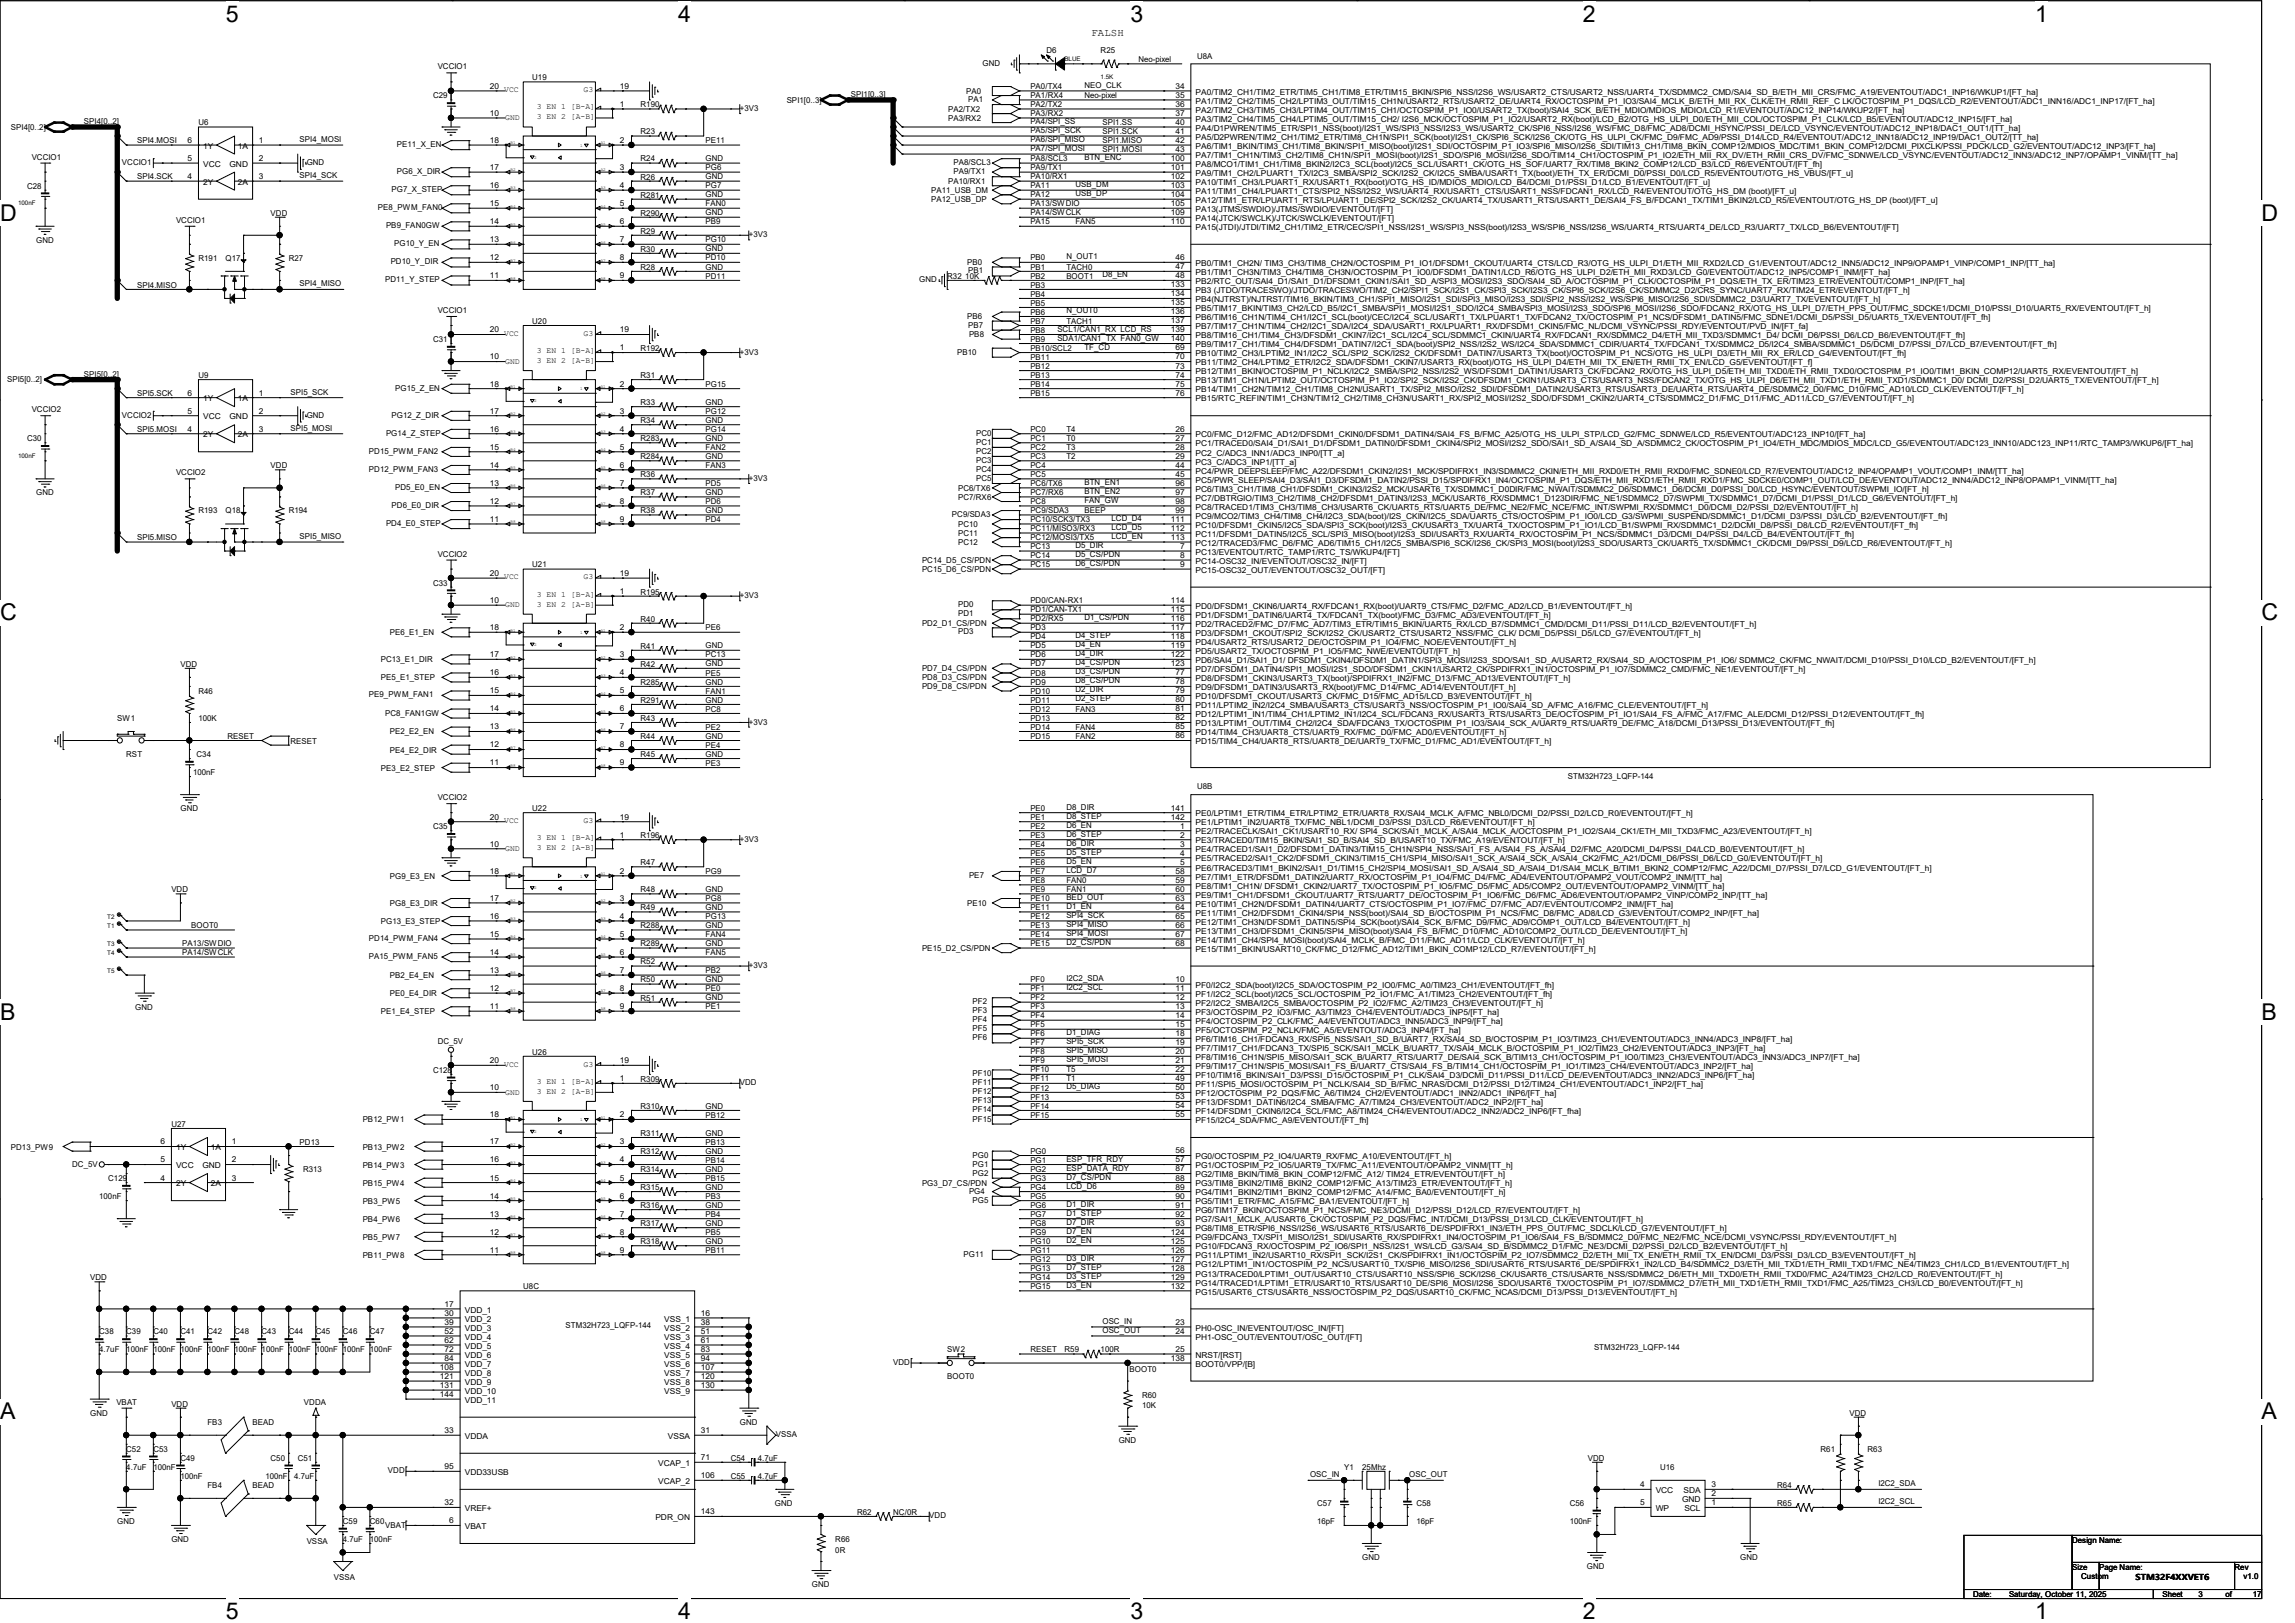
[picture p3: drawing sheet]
<svg xmlns="http://www.w3.org/2000/svg" width="420mm" height="297mm" viewBox="0 0 420 297" stroke-linecap="round" stroke-linejoin="round" font-family="sans-serif">
<defs><g id="words">
<g font-size="4.2">
<text x="41.4" y="3.9">5</text>
<text x="124.1" y="3.9">4</text>
<text x="206.9" y="3.9">3</text>
<text x="289.7" y="3.9">2</text>
<text x="372.5" y="3.9">1</text>
<text x="0" y="40.5">D</text>
<text x="413.9" y="40.5">D</text>
<text x="0" y="113.5">C</text>
<text x="413.9" y="113.5">C</text>
<text x="0" y="186.6">B</text>
<text x="413.9" y="186.6">B</text>
<text x="0" y="259.8">A</text>
<text x="413.9" y="259.8">A</text>
<text x="41.4" y="296.3">5</text>
<text x="124.1" y="296.3">4</text>
<text x="206.9" y="296.3">3</text>
<text x="289.7" y="296.3">2</text>
<text x="372.5" y="296.3">1</text>
</g>
<text font-size="1.9" x="199.8" y="6.6">FALSH</text>
<g font-size="1.5">
<text x="191.5" y="9.7">D6</text>
<text x="201.4" y="9.7">R25</text>
<text x="208.4" y="11.3">Neo-pixel</text>
<text x="219.1" y="10.7">U8A</text>
<text x="79.2" y="18">C29</text>
<text x="80.1" y="12.7">VCCIO1</text>
<text x="89.6" y="16.3">20</text>
<text x="92.3" y="16.9">VCC</text>
<text x="97.4" y="14.7">U19</text>
<text x="106.8" y="16.9">G3</text>
<text x="113.4" y="16.3">19</text>
<text x="155.7" y="17.8">SPI1[0..3]</text>
<text x="176.8" y="17.2">PA0</text>
<text x="179.8" y="12.1">GND</text>
<text x="188.6" y="16.3">PA0/TX4</text>
<text x="188.6" y="17.9">PA1/RX4</text>
<text x="198.5" y="16.1">NEO_CLK</text>
<text x="198.5" y="17.9">Neo-pixel</text>
<text x="215.1" y="16.3">34</text>
<text x="215.1" y="17.9">35</text>
<text x="218.8" y="17.3">PA0/TIM2_CH1/TIM2_ETR/TIM5_CH1/TIM8_ETR/TIM15_BKIN/SPI6_NSS/I2S6_WS/USART2_CTS/USART2_NSS/UART4_TX/SDMMC2_CMD/SAI4_SD_B/ETH_MII_CRS/FMC_A19/EVENTOUT/ADC1_INP16/WKUP1/[FT_ha]</text>
<text x="2" y="23.8">SPI4[0..2]</text>
<text x="15.4" y="22.7">SPI4[0..2]</text>
<text x="36.3" y="22.9">U6</text>
<text x="89.6" y="21.2">10</text>
<text x="92.4" y="22">GND</text>
<text x="98.2" y="20">3 EN 1 [B-A]</text>
<text x="98.2" y="21.8">3 EN 2 [A-B]</text>
<text x="113.4" y="19.6">1</text>
<text x="117.2" y="19.6">R190</text>
<text x="135.4" y="20.3">+3V3</text>
<text x="144" y="18.8">SPI1[0..3]</text>
<text x="173.5" y="20.5">PA2/TX2</text>
<text x="173.5" y="22.1">PA3/RX2</text>
<text x="177.2" y="18.7">PA1</text>
<text x="188.6" y="22.7">PA4/SPI_SS</text>
<text x="188.6" y="19.6">PA2/TX2</text>
<text x="188.6" y="21.3">PA3/RX2</text>
<text x="201.8" y="22.9">SPI1.SS</text>
<text x="215.1" y="19.6">36</text>
<text x="215.1" y="21.2">37</text>
<text x="215.1" y="22.9">40</text>
<text x="218.8" y="19">PA1/TIM2_CH2/TIM5_CH2/LPTIM3_OUT/TIM15_CH1N/USART2_RTS/USART2_DE/UART4_RX/OCTOSPIM_P1_IO3/SAI4_MCLK_B/ETH_MII_RX_CLK/ETH_RMII_REF_C LK/OCTOSPIM_P1_DQS/LCD_R2/EVENTOUT/ADC1_INN16/ADC1_INP17/[FT_ha]</text>
<text x="218.8" y="20.6">PA2/TIM2_CH3/TIM5_CH3/LPTIM4_OUT/TIM15_CH1/OCTOSPIM_P1_IO0/USART2_TX(boot)/SAI4_SCK_B/ETH_MDIO/MDIOS_MDIO/LCD_R1/EVENTOUT/ADC12_INP14/WKUP2/[FT_ha]</text>
<text x="218.8" y="22.3">PA3/TIM2_CH4/TIM5_CH4/LPTIM5_OUT/TIM15_CH2/ I2S6_MCK/OCTOSPIM_P1_IO2/USART2_RX(boot)/LCD_B2/OTG_HS_ULPI_D0/ETH_MII_COL/OCTOSPIM_P1_CLK/LCD_B5/EVENTOUT/ADC12_INP15/[FT_ha]</text>
<text x="218.8" y="23.9">PA4/D1PWREN/TIM5_ETR/SPI1_NSS(boot)/I2S1_WS/SPI3_NSS/I2S3_WS/USART2_CK/SPI6_NSS/I2S6_WS/FMC_D8/FMC_AD8/DCMI_HSYNC/PSSI_DE/LCD_VSYNC/EVENTOUT/ADC12_INP18/DAC1_OUT1/[TT_ha]</text>
<text x="5.8" y="29.2">VCCIO1</text>
<text x="25.1" y="26.2">SPI4.MOSI</text>
<text x="34.3" y="29.5">5</text>
<text x="34.3" y="26.2">6</text>
<text x="37.2" y="27.2">1Y</text>
<text x="43.5" y="27.2">1A</text>
<text x="47.4" y="26.2">1</text>
<text x="47.4" y="29.5">2</text>
<text x="54.8" y="26">SPI4_MOSI</text>
<text x="72.6" y="26.9">PE11_X_EN</text>
<text x="89.6" y="26.2">18</text>
<text x="113.4" y="26.2">2</text>
<text x="117.2" y="29.5">R24</text>
<text x="117.2" y="24.6">R23</text>
<text x="129.1" y="26.2">PE11</text>
<text x="129.1" y="29.5">GND</text>
<text x="188.6" y="26">PA6/SPI_MISO</text>
<text x="188.6" y="24.3">PA5/SPI_SCK</text>
<text x="188.6" y="27.6">PA7/SPI_MOSI</text>
<text x="188.6" y="29.5">PA8/SCL3</text>
<text x="198.5" y="29.3">BTN_ENC</text>
<text x="201.8" y="26.2">SPI1.MISO</text>
<text x="201.8" y="24.6">SPI1.SCK</text>
<text x="201.8" y="27.9">SPI1.MOSI</text>
<text x="214.3" y="29.5">100</text>
<text x="215.1" y="24.5">41</text>
<text x="215.1" y="26.2">42</text>
<text x="215.1" y="27.8">43</text>
<text x="218.8" y="25.6">PA5/D2PWREN/TIM2_CH1/TIM2_ETR/TIM8_CH1N/SPI1_SCK(boot)/I2S1_CK/SPI6_SCK/I2S6_CK/OTG_HS_ULPI_CK/FMC_D9/FMC_AD9/PSSI_D14/LCD_R4/EVENTOUT/ADC12_INN18/ADC12_INP19/DAC1_OUT2/[TT_ha]</text>
<text x="218.8" y="27.2">PA6/TIM1_BKIN/TIM3_CH1/TIM8_BKIN/SPI1_MISO(boot)/I2S1_SDI/OCTOSPIM_P1_IO3/SPI6_MISO/I2S6_SDI/TIM13_CH1/TIM8_BKIN_COMP12/MDIOS_MDC/TIM1_BKIN_COMP12/DCMI_PIXCLK/PSSI_PDCK/LCD_G2/EVENTOUT/ADC12_INP3/[FT_ha]</text>
<text x="218.8" y="28.9">PA7/TIM1_CH1N/TIM3_CH2/TIM8_CH1N/SPI1_MOSI(boot)/I2S1_SDO/SPI6_MOSI/I2S6_SDO/TIM14_CH1/OCTOSPIM_P1_IO2/ETH_MII_RX_DV/ETH_RMII_CRS_DV/FMC_SDNWE/LCD_VSYNC/EVENTOUT/ADC12_INN3/ADC12_INP7/OPAMP1_VINM/[TT_ha]</text>
<text x="5" y="34.5">C28</text>
<text x="22.3" y="30.2">VCCIO1</text>
<text x="25.1" y="32.8">SPI4.SCK</text>
<text x="34.3" y="32.8">4</text>
<text x="37.2" y="33.8">2Y</text>
<text x="37.2" y="30.5">VCC</text>
<text x="42" y="30.5">GND</text>
<text x="43.5" y="33.8">2A</text>
<text x="47.4" y="32.8">3</text>
<text x="54.8" y="32.6">SPI4_SCK</text>
<text x="56.1" y="30.2">GND</text>
<text x="71.7" y="35.2">PG7_X_STEP</text>
<text x="72.6" y="31.9">PG6_X_DIR</text>
<text x="89.6" y="34.4">16</text>
<text x="89.6" y="31.1">17</text>
<text x="113.4" y="31.1">3</text>
<text x="113.4" y="34.4">4</text>
<text x="117.2" y="32.9">R26</text>
<text x="129.1" y="31.2">PG6</text>
<text x="129.1" y="34.5">PG7</text>
<text x="129.1" y="32.8">GND</text>
<text x="170.4" y="35.3">PA11_USB_DM</text>
<text x="173.5" y="33.7">PA10/RX1</text>
<text x="174.5" y="30.2">PA8/SCL3</text>
<text x="174.5" y="31.9">PA9/TX1</text>
<text x="188.6" y="31.2">PA9/TX1</text>
<text x="188.6" y="32.8">PA10/RX1</text>
<text x="188.6" y="34.5">PA11</text>
<text x="196.8" y="34.2">USB_DM</text>
<text x="196.8" y="35.9">USB_DP</text>
<text x="214.3" y="31.1">101</text>
<text x="214.3" y="32.8">102</text>
<text x="214.3" y="34.4">103</text>
<text x="218.8" y="30.5">PA8/MCO1/TIM1_CH1/TIM8_BKIN2/I2C3_SCL(boot)/I2C5_SCL/USART1_CK/OTG_HS_SOF/UART7_RX/TIM8_BKIN2_COMP12/LCD_B3/LCD_R6/EVENTOUT/[FT_fh]</text>
<text x="218.8" y="32.2">PA9/TIM1_CH2/LPUART1_TX/I2C3_SMBA/SPI2_SCK/I2S2_CK/I2C5_SMBA/USART1_TX(boot)/ETH_TX_ER/DCMI_D0/PSSI_D0/LCD_R5/EVENTOUT/OTG_HS_VBUS/[FT_u]</text>
<text x="218.8" y="33.8">PA10/TIM1_CH3/LPUART1_RX/USART1_RX(boot)/OTG_HS_ID/MDIOS_MDIO/LCD_B4/DCMI_D1/PSSI_D1/LCD_B1/EVENTOUT/[FT_u]</text>
<text x="218.8" y="35.5">PA11/TIM1_CH4/LPUART1_CTS/SPI2_NSS/I2S2_WS/UART4_RX/USART1_CTS/USART1_NSS/FDCAN1_RX/LCD_R4/EVENTOUT/OTG_HS_DM (boot)/[FT_u]</text>
<text x="32.2" y="40.8">VCCIO1</text>
<text x="49.5" y="39.5">VDD</text>
<text x="69.2" y="38.5">PE8_PWM_FAN0</text>
<text x="70.7" y="41.8">PB9_FAN0GW</text>
<text x="89.6" y="41">14</text>
<text x="89.6" y="37.7">15</text>
<text x="113.4" y="37.7">5</text>
<text x="113.4" y="41">6</text>
<text x="117.2" y="39.5">R290</text>
<text x="117.2" y="36.2">R281</text>
<text x="129.1" y="36.1">GND</text>
<text x="129.1" y="37.8">FAN0</text>
<text x="129.1" y="39.4">GND</text>
<text x="129.1" y="41.1">PB9</text>
<text x="170.4" y="37">PA12_USB_DP</text>
<text x="188.6" y="41.1">PA15</text>
<text x="188.6" y="36.1">PA12</text>
<text x="188.6" y="37.8">PA13/SWDIO</text>
<text x="188.6" y="39.4">PA14/SWCLK</text>
<text x="196.8" y="41.1">FAN5</text>
<text x="214.3" y="36.1">104</text>
<text x="214.3" y="37.7">105</text>
<text x="214.3" y="39.4">109</text>
<text x="214.3" y="41">110</text>
<text x="218.8" y="37.1">PA12/TIM1_ETR/LPUART1_RTS/LPUART1_DE/SPI2_SCK/I2S2_CK/UART4_TX/USART1_RTS/USART1_DE/SAI4_FS_B/FDCAN1_TX/TIM1_BKIN2/LCD_R5/EVENTOUT/OTG_HS_DP (boot)/[FT_u]</text>
<text x="218.8" y="38.8">PA13(JTMS/SWDIO)/JTMS/SWDIO/EVENTOUT/[FT]</text>
<text x="218.8" y="40.4">PA14(JTCK/SWCLK)/JTCK/SWCLK/EVENTOUT/[FT]</text>
<text x="6.6" y="44.4">GND</text>
<text x="36.3" y="47.7">R191</text>
<text x="41.3" y="47.7">Q17</text>
<text x="52.8" y="47.7">R27</text>
<text x="72.1" y="45.1">PG10_Y_EN</text>
<text x="89.6" y="47.6">12</text>
<text x="89.6" y="44.3">13</text>
<text x="113.4" y="44.3">7</text>
<text x="113.4" y="47.6">8</text>
<text x="117.2" y="46.1">R30</text>
<text x="117.2" y="42.8">R29</text>
<text x="129.1" y="44.4">PG10</text>
<text x="129.1" y="47.7">PD10</text>
<text x="129.1" y="46">GND</text>
<text x="137" y="43.4">+3V3</text>
<text x="188.6" y="47.7">PB0</text>
<text x="195.2" y="47.5">N_OUT1</text>
<text x="215.1" y="47.6">46</text>
<text x="218.8" y="42.1">PA15(JTDI)/JTDI/TIM2_CH1/TIM2_ETR/CEC/SPI1_NSS/I2S1_WS/SPI3_NSS(boot)/I2S3_WS/SPI6_NSS/I2S6_WS/UART4_RTS/UART4_DE/LCD_R3/UART7_TX/LCD_B6/EVENTOUT/[FT]</text>
<text x="25.1" y="52.6">SPI4.MISO</text>
<text x="54.8" y="52.4">SPI4_MISO</text>
<text x="70.5" y="51.7">PD11_Y_STEP</text>
<text x="71.5" y="48.4">PD10_Y_DIR</text>
<text x="89.6" y="50.9">11</text>
<text x="113.4" y="50.9">9</text>
<text x="117.2" y="49.4">R28</text>
<text x="129.1" y="51">PD11</text>
<text x="129.1" y="49.3">GND</text>
<text x="168.2" y="51.7">GND</text>
<text x="173.4" y="51">R32</text>
<text x="176.7" y="51">10K</text>
<text x="177" y="48.6">PB0</text>
<text x="177.2" y="50">PB1</text>
<text x="188.6" y="51">PB2</text>
<text x="188.6" y="49.3">PB1</text>
<text x="188.6" y="52.6">PB3</text>
<text x="195.2" y="51">BOOT1</text>
<text x="195.2" y="49.3">TACH0</text>
<text x="201.8" y="50.8">D8_EN</text>
<text x="214.3" y="52.6">133</text>
<text x="215.1" y="49.3">47</text>
<text x="215.1" y="50.9">48</text>
<text x="218.8" y="48.7">PB0/TIM1_CH2N/ TIM3_CH3/TIM8_CH2N/OCTOSPIM_P1_IO1/DFSDM1_CKOUT/UART4_CTS/LCD_R3/OTG_HS_ULPI_D1/ETH_MII_RXD2/LCD_G1/EVENTOUT/ADC12_INN5/ADC12_INP9/OPAMP1_VINP/COMP1_INP/[TT_ha]</text>
<text x="218.8" y="50.3">PB1/TIM1_CH3N/TIM3_CH4/TIM8_CH3N/OCTOSPIM_P1_IO0/DFSDM1_DATIN1/LCD_R6/OTG_HS_ULPI_D2/ETH_MII_RXD3/LCD_G0/EVENTOUT/ADC12_INP5/COMP1_INM/[FT_ha]</text>
<text x="218.8" y="52">PB2/RTC_OUT/SAI4_D1/SAI1_D1/DFSDM1_CKIN1/SAI1_SD_A/SPI3_MOSI/I2S3_SDO/SAI4_SD_A/OCTOSPIM_P1_CLK/OCTOSPIM_P1_DQS/ETH_TX_ER/TIM23_ETR/EVENTOUT/COMP1_INP/[FT_ha]</text>
<text x="218.8" y="53.6">PB3 (JTDO/TRACESWO)/JTDO/TRACESWO/TIM2_CH2/SPI1_SCK/I2S1_CK/SPI3_SCK/I2S3_CK/SPI6_SCK/I2S6_CK/SDMMC2_D2/CRS_SYNC/UART7_RX/TIM24_ETR/EVENTOUT/[FT_h]</text>
<text x="80.1" y="57.3">VCCIO1</text>
<text x="97.4" y="59.3">U20</text>
<text x="177" y="58.5">PB6</text>
<text x="177.2" y="59.9">PB7</text>
<text x="188.6" y="57.6">PB6</text>
<text x="188.6" y="59.2">PB7</text>
<text x="188.6" y="54.3">PB4</text>
<text x="188.6" y="55.9">PB5</text>
<text x="195.2" y="57.4">N_OUT0</text>
<text x="195.2" y="59.2">TACH1</text>
<text x="214.3" y="54.2">134</text>
<text x="214.3" y="55.9">135</text>
<text x="214.3" y="57.5">136</text>
<text x="214.3" y="59.2">137</text>
<text x="218.8" y="55.3">PB4(NJTRST)/NJTRST/TIM16_BKIN/TIM3_CH1/SPI1_MISO/I2S1_SDI/SPI3_MISO/I2S3_SDI/SPI2_NSS/I2S2_WS/SPI6_MISO/I2S6_SDI/SDMMC2_D3/UART7_TX/EVENTOUT/[FT_h]</text>
<text x="218.8" y="56.9">PB5/TIM17_BKIN/TIM3_CH2/LCD_B5/I2C1_SMBA/SPI1_MOSI/I2S1_SDO/I2C4_SMBA/SPI3_MOSI/I2S3_SDO/SPI6_MOSI/I2S6_SDO/FDCAN2_RX/OTG_HS_ULPI_D7/ETH_PPS_OUT/FMC_SDCKE1/DCMI_D10/PSSI_D10/UART5_RX/EVENTOUT/[FT_h]</text>
<text x="218.8" y="58.6">PB6/TIM16_CH1N/TIM4_CH1/I2C1_SCL(boot)/CEC/I2C4_SCL/USART1_TX/LPUART1_TX/FDCAN2_TX/OCTOSPIM_P1_NCS/DFSDM1_DATIN5/FMC_SDNE1/DCMI_D5/PSSI_D5/UART5_TX/EVENTOUT/[FT_fh]</text>
<text x="79.2" y="62.6">C31</text>
<text x="89.6" y="65.8">10</text>
<text x="89.6" y="60.8">20</text>
<text x="92.3" y="61.5">VCC</text>
<text x="98.2" y="64.6">3 EN 1 [B-A]</text>
<text x="106.8" y="61.5">G3</text>
<text x="113.4" y="64.1">1</text>
<text x="113.4" y="60.8">19</text>
<text x="117.2" y="64.2">R192</text>
<text x="135.4" y="64.9">+3V3</text>
<text x="175.2" y="64.9">PB10</text>
<text x="177.3" y="61.6">PB8</text>
<text x="188.6" y="60.9">PB8</text>
<text x="188.6" y="62.5">PB9</text>
<text x="188.6" y="64.2">PB10/SCL2</text>
<text x="188.6" y="65.8">PB11</text>
<text x="193.5" y="60.7">SCL1/CAN1_RX LCD_RS</text>
<text x="193.5" y="62.3">SDA1/CAN1_TX FAN0_GW</text>
<text x="198.5" y="64">TF_CD</text>
<text x="214.3" y="60.8">139</text>
<text x="214.3" y="62.5">140</text>
<text x="215.1" y="64.1">69</text>
<text x="215.1" y="65.8">70</text>
<text x="218.8" y="65.2">PB10/TIM2_CH3/LPTIM2_IN1/I2C2_SCL/SPI2_SCK/I2S2_CK/DFSDM1_DATIN7/USART3_TX(boot)/OCTOSPIM_P1_NCS/OTG_HS_ULPI_D3/ETH_MII_RX_ER/LCD_G4/EVENTOUT/[FT_fh]</text>
<text x="218.8" y="60.2">PB7/TIM17_CH1N/TIM4_CH2/I2C1_SDA/I2C4_SDA/USART1_RX/LPUART1_RX/DFSDM1_CKIN5/FMC_NL/DCMI_VSYNC/PSSI_RDY/EVENTOUT/PVD_IN/[FT_fa]</text>
<text x="218.8" y="61.9">PB8/TIM16_CH1/TIM4_CH3/DFSDM1_CKIN7/I2C1_SCL/I2C4_SCL/SDMMC1_CKIN/UART4_RX/FDCAN1_RX/SDMMC2_D4/ETH_MII_TXD3/SDMMC1_D4/ DCMI_D6/PSSI_D6/LCD_B6/EVENTOUT/[FT_fh]</text>
<text x="218.8" y="63.5">PB9/TIM17_CH1/TIM4_CH4/DFSDM1_DATIN7/I2C1_SDA(boot)/SPI2_NSS/I2S2_WS/I2C4_SDA/SDMMC1_CDIR/UART4_TX/FDCAN1_TX/SDMMC2_D5/I2C4_SMBA/SDMMC1_D5/DCMI_D7/PSSI_D7/LCD_B7/EVENTOUT/[FT_fh]</text>
<text x="1.3" y="69.9">SPI5[0..2]</text>
<text x="15.4" y="69">SPI5[0..2]</text>
<text x="36.3" y="69.2">U9</text>
<text x="72.3" y="71.5">PG15_Z_EN</text>
<text x="89.6" y="70.7">18</text>
<text x="92.4" y="66.6">GND</text>
<text x="98.2" y="66.4">3 EN 2 [A-B]</text>
<text x="113.4" y="70.7">2</text>
<text x="117.2" y="69.2">R31</text>
<text x="129.1" y="70.8">PG15</text>
<text x="188.6" y="67.5">PB12</text>
<text x="188.6" y="69.1">PB13</text>
<text x="188.6" y="70.8">PB14</text>
<text x="215.1" y="67.4">73</text>
<text x="215.1" y="69.1">74</text>
<text x="215.1" y="70.7">75</text>
<text x="218.8" y="66.8">PB11/TIM2_CH4/LPTIM2_ETR/I2C2_SDA/DFSDM1_CKIN7/USART3_RX(boot)/OTG_HS_ULPI_D4/ETH_MII_TX_EN/ETH_RMII_TX_EN/LCD_G5/EVENTOUT/[FT_f]</text>
<text x="218.8" y="68.5">PB12/TIM1_BKIN/OCTOSPIM_P1_NCLK/I2C2_SMBA/SPI2_NSS/I2S2_WS/DFSDM1_DATIN1/USART3_CK/FDCAN2_RX/OTG_HS_ULPI_D5/ETH_MII_TXD0/ETH_RMII_TXD0/OCTOSPIM_P1_IO0/TIM1_BKIN_COMP12/UART5_RX/EVENTOUT/[FT_h]</text>
<text x="218.8" y="70.1">PB13/TIM1_CH1N/LPTIM2_OUT/OCTOSPIM_P1_IO2/SPI2_SCK/I2S2_CK/DFSDM1_CKIN1/USART3_CTS/USART3_NSS/FDCAN2_TX/OTG_HS_ULPI_D6/ETH_MII_TXD1/ETH_RMII_TXD1/SDMMC1_D0/ DCMI_D2/PSSI_D2/UART5_TX/EVENTOUT/[FT_h]</text>
<text x="218.8" y="71.8">PB14/TIM1_CH2N/TIM12_CH1/TIM8_CH2N/USART1_TX/SPI2_MISO/I2S2_SDI/DFSDM1_DATIN2/USART3_RTS/USART3_DE/UART4_RTS/UART4_DE/SDMMC2_D0/FMC_D10/FMC_AD10/LCD_CLK/EVENTOUT/[FT_h]</text>
<text x="5.8" y="75.4">VCCIO2</text>
<text x="22.3" y="76.5">VCCIO2</text>
<text x="25.1" y="72.4">SPI5.SCK</text>
<text x="34.3" y="75.7">5</text>
<text x="34.3" y="72.4">6</text>
<text x="37.2" y="76.8">VCC</text>
<text x="37.2" y="73.4">1Y</text>
<text x="42" y="76.8">GND</text>
<text x="43.5" y="73.4">1A</text>
<text x="47.4" y="72.4">1</text>
<text x="47.4" y="75.7">2</text>
<text x="53.2" y="72.2">SPI5_SCK</text>
<text x="56.1" y="76.5">GND</text>
<text x="71.7" y="76.5">PG12_Z_DIR</text>
<text x="89.6" y="75.7">17</text>
<text x="113.4" y="75.7">3</text>
<text x="117.2" y="74.1">R33</text>
<text x="117.2" y="77.4">R34</text>
<text x="129.1" y="75.7">PG12</text>
<text x="129.1" y="74.1">GND</text>
<text x="129.1" y="77.4">GND</text>
<text x="188.6" y="72.4">PB15</text>
<text x="215.1" y="72.4">76</text>
<text x="218.8" y="73.4">PB15/RTC_REFIN/TIM1_CH3N/TIM12_CH2/TIM8_CH3N/USART1_RX/SPI2_MOSI/I2S2_SDO/DFSDM1_CKIN2/UART4_CTS/SDMMC2_D1/FMC_D11/FMC_AD11/LCD_G7/EVENTOUT/[FT_h]</text>
<text x="5" y="80.7">C30</text>
<text x="25.1" y="79">SPI5.MOSI</text>
<text x="34.3" y="79">4</text>
<text x="37.2" y="80.1">2Y</text>
<text x="43.5" y="80.1">2A</text>
<text x="47.4" y="79">3</text>
<text x="53.2" y="78.8">SPI5_MOSI</text>
<text x="67.5" y="83.1">PD15_PWM_FAN2</text>
<text x="70.7" y="79.8">PG14_Z_STEP</text>
<text x="89.6" y="82.3">15</text>
<text x="89.6" y="79">16</text>
<text x="113.4" y="79">4</text>
<text x="113.4" y="82.3">5</text>
<text x="117.2" y="80.7">R283</text>
<text x="129.1" y="79">PG14</text>
<text x="129.1" y="80.7">GND</text>
<text x="129.1" y="82.3">FAN2</text>
<text x="129.1" y="84">GND</text>
<text x="178.7" y="81.4">PC1</text>
<text x="178.7" y="83.1">PC2</text>
<text x="178.7" y="79.8">PC0</text>
<text x="188.6" y="80.7">PC1</text>
<text x="188.6" y="82.3">PC2</text>
<text x="188.6" y="84">PC3</text>
<text x="188.6" y="79">PC0</text>
<text x="195.2" y="80.7">T0</text>
<text x="195.2" y="82.3">T3</text>
<text x="195.2" y="84">T2</text>
<text x="195.2" y="79">T4</text>
<text x="215.1" y="79">26</text>
<text x="215.1" y="80.6">27</text>
<text x="215.1" y="82.3">28</text>
<text x="215.1" y="83.9">29</text>
<text x="218.8" y="80.1">PC0/FMC_D12/FMC_AD12/DFSDM1_CKIN0/DFSDM1_DATIN4/SAI4_FS_B/FMC_A25/OTG_HS_ULPI_STP/LCD_G2/FMC_SDNWE/LCD_R5/EVENTOUT/ADC123_INP10/[FT_ha]</text>
<text x="218.8" y="81.7">PC1/TRACED0/SAI4_D1/SAI1_D1/DFSDM1_DATIN0/DFSDM1_CKIN4/SPI2_MOSI/I2S2_SDO/SAI1_SD_A/SAI4_SD_A/SDMMC2_CK/OCTOSPIM_P1_IO4/ETH_MDC/MDIOS_MDC/LCD_G5/EVENTOUT/ADC123_INN10/ADC123_INP11/RTC_TAMP3/WKUP6/[FT_ha]</text>
<text x="218.8" y="83.4">PC2_C/ADC3_INN1/ADC3_INP0/[TT_a]</text>
<text x="32.2" y="87">VCCIO2</text>
<text x="49.5" y="85.7">VDD</text>
<text x="67.5" y="86.4">PD12_PWM_FAN3</text>
<text x="72.3" y="89.7">PD5_E0_EN</text>
<text x="89.6" y="88.9">13</text>
<text x="89.6" y="85.6">14</text>
<text x="113.4" y="85.6">6</text>
<text x="113.4" y="88.9">7</text>
<text x="117.2" y="87.3">R36</text>
<text x="117.2" y="84">R284</text>
<text x="129.1" y="88.9">PD5</text>
<text x="129.1" y="85.6">FAN3</text>
<text x="137" y="88">+3V3</text>
<text x="175.4" y="89.8">PC6/TX6</text>
<text x="178.7" y="84.7">PC3</text>
<text x="178.7" y="86.4">PC4</text>
<text x="178.7" y="88">PC5</text>
<text x="188.6" y="85.6">PC4</text>
<text x="188.6" y="87.3">PC5</text>
<text x="188.6" y="88.9">PC6/TX6</text>
<text x="198.5" y="88.7">BTN_EN1</text>
<text x="215.1" y="85.6">44</text>
<text x="215.1" y="87.2">45</text>
<text x="215.1" y="88.9">96</text>
<text x="218.8" y="85">PC3_C/ADC3_INP1/[TT_a]</text>
<text x="218.8" y="86.7">PC4/PWR_DEEPSLEEP/FMC_A22/DFSDM1_CKIN2/I2S1_MCK/SPDIFRX1_IN3/SDMMC2_CKIN/ETH_MII_RXD0/ETH_RMII_RXD0/FMC_SDNE0/LCD_R7/EVENTOUT/ADC12_INP4/OPAMP1_VOUT/COMP1_INM/[TT_ha]</text>
<text x="218.8" y="88.3">PC5/PWR_SLEEP/SAI4_D3/SAI1_D3/DFSDM1_DATIN2/PSSI_D15/SPDIFRX1_IN4/OCTOSPIM_P1_DQS/ETH_MII_RXD1/ETH_RMII_RXD1/FMC_SDCKE0/COMP1_OUT/LCD_DE/EVENTOUT/ADC12_INN4/ADC12_INP8/OPAMP1_VINM/[TT_ha]</text>
<text x="218.8" y="90">PC6/TIM3_CH1/TIM8_CH1/DFSDM1_CKIN3/I2S2_MCK/USART6_TX/SDMMC1_D0DIR/FMC_NWAIT/SDMMC2_D6/SDMMC1_D6/DCMI_D0/PSSI_D0/LCD_HSYNC/EVENTOUT/SWPMI_IO/[FT_h]</text>
<text x="6.6" y="90.6">GND</text>
<text x="36.3" y="93.9">R193</text>
<text x="41.3" y="93.9">Q18</text>
<text x="52.8" y="93.9">R194</text>
<text x="71.7" y="93">PD6_E0_DIR</text>
<text x="89.6" y="95.5">11</text>
<text x="89.6" y="92.2">12</text>
<text x="113.4" y="92.2">8</text>
<text x="113.4" y="95.5">9</text>
<text x="117.2" y="93.9">R38</text>
<text x="117.2" y="90.6">R37</text>
<text x="129.1" y="92.2">PD6</text>
<text x="129.1" y="95.5">PD4</text>
<text x="129.1" y="90.6">GND</text>
<text x="129.1" y="93.9">GND</text>
<text x="174.2" y="94.6">PC9/SDA3</text>
<text x="175.4" y="91.5">PC7/RX6</text>
<text x="188.6" y="90.6">PC7/RX6</text>
<text x="188.6" y="92.2">PC8</text>
<text x="188.6" y="93.9">PC9/SDA3</text>
<text x="188.6" y="95.5">PC10/SCK3/TX3</text>
<text x="198.5" y="90.4">BTN_EN2</text>
<text x="198.5" y="92">FAN_GW</text>
<text x="198.5" y="93.9">BEEP</text>
<text x="203.4" y="95.3">LCD_D4</text>
<text x="214.3" y="95.5">111</text>
<text x="215.1" y="90.6">97</text>
<text x="215.1" y="92.2">98</text>
<text x="215.1" y="93.9">99</text>
<text x="218.8" y="91.6">PC7/DBTRGIO/TIM3_CH2/TIM8_CH2/DFSDM1_DATIN3/I2S3_MCK/USART6_RX/SDMMC1_D123DIR/FMC_NE1/SDMMC2_D7/SWPMI_TX/SDMMC1_D7/DCMI_D1/PSSI_D1/LCD_G6/EVENTOUT/[FT_h]</text>
<text x="218.8" y="93.3">PC8/TRACED1/TIM3_CH3/TIM8_CH3/USART6_CK/UART5_RTS/UART5_DE/FMC_NE2/FMC_NCE/FMC_INT/SWPMI_RX/SDMMC1_D0/DCMI_D2/PSSI_D2/EVENTOUT/[FT_h]</text>
<text x="218.8" y="94.9">PC9/MCO2/TIM3_CH4/TIM8_CH4/I2C3_SDA(boot)/I2S_CKIN/I2C5_SDA/UART5_CTS/OCTOSPIM_P1_IO0/LCD_G3/SWPMI_SUSPEND/SDMMC1_D1/DCMI_D3/PSSI_D3/LCD_B2/EVENTOUT/[FT_fh]</text>
<text x="25.1" y="98.8">SPI5.MISO</text>
<text x="54.8" y="98.6">SPI5_MISO</text>
<text x="70.7" y="96.3">PD4_E0_STEP</text>
<text x="80.1" y="101.9">VCCIO2</text>
<text x="175.4" y="96.4">PC10</text>
<text x="175.4" y="98.1">PC11</text>
<text x="175.4" y="99.7">PC12</text>
<text x="188.6" y="97.2">PC11/MISO3/RX3</text>
<text x="188.6" y="98.8">PC12/MOSI3/TX5</text>
<text x="188.6" y="100.5">PC13</text>
<text x="196.8" y="100.3">D5_DIR</text>
<text x="196.8" y="101.9">D5_CS/PDN</text>
<text x="203.4" y="97">LCD_D5</text>
<text x="203.4" y="98.6">LCD_EN</text>
<text x="214.3" y="97.2">112</text>
<text x="214.3" y="98.8">113</text>
<text x="216" y="100.5">7</text>
<text x="218.8" y="101.5">PC13/EVENTOUT/RTC_TAMP1/RTC_TS/WKUP4/[FT]</text>
<text x="218.8" y="96.6">PC10/DFSDM1_CKIN5/I2C5_SDA/SPI3_SCK(boot)/I2S3_CK/USART3_TX/UART4_TX/OCTOSPIM_P1_IO1/LCD_B1/SWPMI_RX/SDMMC1_D2/DCMI_D8/PSSI_D8/LCD_R2/EVENTOUT/[FT_fh]</text>
<text x="218.8" y="98.2">PC11/DFSDM1_DATIN5/I2C5_SCL/SPI3_MISO(boot)/I2S3_SDI/USART3_RX/UART4_RX/OCTOSPIM_P1_NCS/SDMMC1_D3/DCMI_D4/PSSI_D4/LCD_B4/EVENTOUT/[FT_fh]</text>
<text x="218.8" y="99.9">PC12/TRACED3/FMC_D6/FMC_AD6/TIM15_CH1/I2C5_SMBA/SPI6_SCK/I2S6_CK/SPI3_MOSI(boot)/I2S3_SDO/USART3_CK/UART5_TX/SDMMC1_CK/DCMI_D9/PSSI_D9/LCD_R6/EVENTOUT/[FT_h]</text>
<text x="79.2" y="107.1">C33</text>
<text x="89.6" y="105.4">20</text>
<text x="92.3" y="106">VCC</text>
<text x="97.4" y="103.8">U21</text>
<text x="106.8" y="106">G3</text>
<text x="113.4" y="105.4">19</text>
<text x="168.7" y="103">PC14_D5_CS/PDN</text>
<text x="168.7" y="104.7">PC15_D6_CS/PDN</text>
<text x="188.6" y="102.2">PC14</text>
<text x="188.6" y="103.8">PC15</text>
<text x="196.8" y="103.6">D6_CS/PDN</text>
<text x="216" y="102.1">8</text>
<text x="216" y="103.8">9</text>
<text x="218.8" y="103.2">PC14-OSC32_IN/EVENTOUT/OSC32_IN/[FT]</text>
<text x="218.8" y="104.8">PC15-OSC32_OUT/EVENTOUT/OSC32_OUT/[FT]</text>
<text x="89.6" y="110.4">10</text>
<text x="92.4" y="111.2">GND</text>
<text x="98.2" y="109.2">3 EN 1 [B-A]</text>
<text x="98.2" y="111">3 EN 2 [A-B]</text>
<text x="113.4" y="108.7">1</text>
<text x="117.2" y="113.7">R40</text>
<text x="117.2" y="108.8">R195</text>
<text x="135.4" y="109.5">+3V3</text>
<text x="175.4" y="111.1">PD0</text>
<text x="175.4" y="112.8">PD1</text>
<text x="188.6" y="110.4">PD0/CAN-RX1</text>
<text x="188.6" y="113.7">PD2/RX5</text>
<text x="188.6" y="112.1">PD1/CAN-TX1</text>
<text x="198.5" y="113.5">D1_CS/PDN</text>
<text x="214.3" y="110.4">114</text>
<text x="214.3" y="112">115</text>
<text x="214.3" y="113.7">116</text>
<text x="218.8" y="111.4">PD0/DFSDM1_CKIN6/UART4_RX/FDCAN1_RX(boot)/UART9_CTS/FMC_D2/FMC_AD2/LCD_B1/EVENTOUT/[FT_h]</text>
<text x="218.8" y="113.1">PD1/DFSDM1_DATIN6/UART4_TX/FDCAN1_TX(boot)/FMC_D3/FMC_AD3/EVENTOUT/[FT_h]</text>
<text x="71.3" y="116.2">PE6_E1_EN</text>
<text x="89.6" y="115.3">18</text>
<text x="113.4" y="115.3">2</text>
<text x="117.2" y="118.7">R41</text>
<text x="129.1" y="115.4">PE6</text>
<text x="129.1" y="118.7">GND</text>
<text x="168.7" y="114.6">PD2_D1_CS/PDN</text>
<text x="175.4" y="116.1">PD3</text>
<text x="188.6" y="117">PD4</text>
<text x="188.6" y="118.7">PD5</text>
<text x="188.6" y="115.4">PD3</text>
<text x="196.8" y="116.8">D4_STEP</text>
<text x="196.8" y="118.4">D4_EN</text>
<text x="214.3" y="115.3">117</text>
<text x="214.3" y="117">118</text>
<text x="214.3" y="118.6">119</text>
<text x="218.8" y="114.7">PD2/TRACED2/FMC_D7/FMC_AD7/TIM3_ETR/TIM15_BKIN/UART5_RX/LCD_B7/SDMMC1_CMD/DCMI_D11/PSSI_D11/LCD_B2/EVENTOUT/[FT_h]</text>
<text x="218.8" y="116.4">PD3/DFSDM1_CKOUT/SPI2_SCK/I2S2_CK/USART2_CTS/USART2_NSS/FMC_CLK/ DCMI_D5/PSSI_D5/LCD_G7/EVENTOUT/[FT_h]</text>
<text x="218.8" y="118">PD4/USART2_RTS/USART2_DE/OCTOSPIM_P1_IO4/FMC_NOE/EVENTOUT/[FT_h]</text>
<text x="218.8" y="119.7">PD5/USART2_TX/OCTOSPIM_P1_IO5/FMC_NWE/EVENTOUT/[FT_h]</text>
<text x="33" y="122">VDD</text>
<text x="69.7" y="124.5">PE5_E1_STEP</text>
<text x="69.7" y="121.2">PC13_E1_DIR</text>
<text x="89.6" y="123.6">16</text>
<text x="89.6" y="120.3">17</text>
<text x="113.4" y="120.3">3</text>
<text x="113.4" y="123.6">4</text>
<text x="117.2" y="125.3">R285</text>
<text x="117.2" y="122">R42</text>
<text x="129.1" y="120.3">PC13</text>
<text x="129.1" y="123.6">PE5</text>
<text x="129.1" y="122">GND</text>
<text x="129.1" y="125.3">GND</text>
<text x="168.7" y="124.5">PD8_D3_CS/PDN</text>
<text x="168.7" y="122.9">PD7_D4_CS/PDN</text>
<text x="188.6" y="120.3">PD6</text>
<text x="188.6" y="122">PD7</text>
<text x="188.6" y="123.6">PD8</text>
<text x="188.6" y="125.3">PD9</text>
<text x="196.8" y="120.1">D4_DIR</text>
<text x="196.8" y="121.8">D4_CS/PDN</text>
<text x="196.8" y="123.4">D3_CS/PDN</text>
<text x="196.8" y="125.1">D8_CS/PDN</text>
<text x="214.3" y="120.3">122</text>
<text x="214.3" y="121.9">123</text>
<text x="215.1" y="123.6">77</text>
<text x="215.1" y="125.2">78</text>
<text x="218.8" y="124.6">PD8/DFSDM1_CKIN3/USART3_TX(boot)/SPDIFRX1_IN2/FMC_D13/FMC_AD13/EVENTOUT/[FT_h]</text>
<text x="218.8" y="121.3">PD6/SAI4_D1/SAI1_D1/ DFSDM1_CKIN4/DFSDM1_DATIN1/SPI3_MOSI/I2S3_SDO/SAI1_SD_A/USART2_RX/SAI4_SD_A/OCTOSPIM_P1_IO6/ SDMMC2_CK/FMC_NWAIT/DCMI_D10/PSSI_D10/LCD_B2/EVENTOUT/[FT_h]</text>
<text x="218.8" y="123">PD7/DFSDM1_DATIN4/SPI1_MOSI/I2S1_SDO/DFSDM1_CKIN1/USART2_CK/SPDIFRX1_IN1/OCTOSPIM_P1_IO7/SDMMC2_CMD/FMC_NE1/EVENTOUT/[FT_h]</text>
<text x="21.5" y="131.9">SW1</text>
<text x="36.3" y="127">R46</text>
<text x="36.3" y="131.9">100K</text>
<text x="67.5" y="127.6">PE9_PWM_FAN1</text>
<text x="70.5" y="130.9">PC8_FAN1GW</text>
<text x="89.6" y="130.2">14</text>
<text x="89.6" y="126.9">15</text>
<text x="113.4" y="126.9">5</text>
<text x="113.4" y="130.2">6</text>
<text x="117.2" y="128.6">R291</text>
<text x="117.2" y="131.9">R43</text>
<text x="129.1" y="126.9">FAN1</text>
<text x="129.1" y="128.6">GND</text>
<text x="129.1" y="130.2">PC8</text>
<text x="168.7" y="126.2">PD9_D8_CS/PDN</text>
<text x="188.6" y="126.9">PD10</text>
<text x="188.6" y="128.6">PD11</text>
<text x="188.6" y="130.2">PD12</text>
<text x="188.6" y="131.9">PD13</text>
<text x="196.8" y="126.7">D2_DIR</text>
<text x="196.8" y="128.4">D2_STEP</text>
<text x="196.8" y="130.2">FAN3</text>
<text x="215.1" y="126.9">79</text>
<text x="215.1" y="128.5">80</text>
<text x="215.1" y="130.2">81</text>
<text x="215.1" y="131.8">82</text>
<text x="218.8" y="126.3">PD9/DFSDM1_DATIN3/USART3_RX(boot)/FMC_D14/FMC_AD14/EVENTOUT/[FT_h]</text>
<text x="218.8" y="127.9">PD10/DFSDM1_CKOUT/USART3_CK/FMC_D15/FMC_AD15/LCD_B3/EVENTOUT/[FT_h]</text>
<text x="218.8" y="129.6">PD11/LPTIM2_IN2/I2C4_SMBA/USART3_CTS/USART3_NSS/OCTOSPIM_P1_IO0/SAI4_SD_A/FMC_A16/FMC_CLE/EVENTOUT/[FT_h]</text>
<text x="218.8" y="131.2">PD12/LPTIM1_IN1/TIM4_CH1/LPTIM2_IN1/I2C4_SCL/FDCAN3_RX/USART3_RTS/USART3_DE/OCTOSPIM_P1_IO1/SAI4_FS_A/FMC_A17/FMC_ALE/DCMI_D12/PSSI_D12/EVENTOUT/[FT_fh]</text>
<text x="41.6" y="135.2">RESET</text>
<text x="53.2" y="136.1">RESET</text>
<text x="71.3" y="137.7">PE4_E2_DIR</text>
<text x="71.3" y="134.4">PE2_E2_EN</text>
<text x="89.6" y="136.8">12</text>
<text x="89.6" y="133.5">13</text>
<text x="113.4" y="133.5">7</text>
<text x="113.4" y="136.8">8</text>
<text x="117.2" y="135.2">R44</text>
<text x="129.1" y="133.5">PE2</text>
<text x="129.1" y="136.8">PE4</text>
<text x="129.1" y="135.2">GND</text>
<text x="137" y="132.6">+3V3</text>
<text x="188.6" y="133.5">PD14</text>
<text x="188.6" y="135.2">PD15</text>
<text x="196.8" y="133.5">FAN4</text>
<text x="196.8" y="135.2">FAN2</text>
<text x="215.1" y="133.5">85</text>
<text x="215.1" y="135.1">86</text>
<text x="218.8" y="132.9">PD13/LPTIM1_OUT/TIM4_CH2/I2C4_SDA/FDCAN3_TX/OCTOSPIM_P1_IO3/SAI4_SCK_A/UART9_RTS/UART9_DE/FMC_A18/DCMI_D13/PSSI_D13/EVENTOUT/[FT_fh]</text>
<text x="218.8" y="134.5">PD14/TIM4_CH3/UART8_CTS/UART9_RX/FMC_D0/FMC_AD0/EVENTOUT/[FT_h]</text>
<text x="218.8" y="136.2">PD15/TIM4_CH4/UART8_RTS/UART8_DE/UART9_TX/FMC_D1/FMC_AD1/EVENTOUT/[FT_h]</text>
<text x="23.1" y="138.5">RST</text>
<text x="35.3" y="141.8">100nF</text>
<text x="36" y="138.5">C34</text>
<text x="69.7" y="141">PE3_E2_STEP</text>
<text x="89.6" y="140.1">11</text>
<text x="113.4" y="140.1">9</text>
<text x="117.2" y="138.5">R45</text>
<text x="129.1" y="140.1">PE3</text>
<text x="129.1" y="138.5">GND</text>
<text x="286.9" y="142.5">STM32H723_LQFP-144</text>
<text x="33" y="148.4">GND</text>
<text x="80.1" y="146.4">VCCIO2</text>
<text x="89.6" y="150">20</text>
<text x="97.4" y="148.4">U22</text>
<text x="113.4" y="150">19</text>
<text x="188.6" y="148.4">PE0</text>
<text x="195.2" y="148.2">D8_DIR</text>
<text x="195.2" y="149.8">D8_STEP</text>
<text x="214.3" y="148.3">141</text>
<text x="214.3" y="150">142</text>
<text x="218.8" y="149.4">PE0/LPTIM1_ETR/TIM4_ETR/LPTIM2_ETR/UART8_RX/SAI4_MCLK_A/FMC_NBL0/DCMI_D2/PSSI_D2/LCD_R0/EVENTOUT/[FT_h]</text>
<text x="219.1" y="144.4">U8B</text>
<text x="79.2" y="151.7">C35</text>
<text x="89.6" y="154.9">10</text>
<text x="92.3" y="150.6">VCC</text>
<text x="92.4" y="155.7">GND</text>
<text x="98.2" y="153.8">3 EN 1 [B-A]</text>
<text x="98.2" y="155.6">3 EN 2 [A-B]</text>
<text x="106.8" y="150.6">G3</text>
<text x="113.4" y="153.3">1</text>
<text x="117.2" y="153.4">R196</text>
<text x="135.4" y="154.1">+3V3</text>
<text x="188.6" y="150">PE1</text>
<text x="188.6" y="151.7">PE2</text>
<text x="188.6" y="153.3">PE3</text>
<text x="188.6" y="155">PE4</text>
<text x="195.2" y="151.5">D6_EN</text>
<text x="195.2" y="153.1">D6_STEP</text>
<text x="195.2" y="154.8">D6_DIR</text>
<text x="216" y="151.6">1</text>
<text x="216" y="153.3">2</text>
<text x="216" y="154.9">3</text>
<text x="218.8" y="152.7">PE2/TRACECLK/SAI1_CK1/USART10_RX/ SPI4_SCK/SAI1_MCLK_A/SAI4_MCLK_A/OCTOSPIM_P1_IO2/SAI4_CK1/ETH_MII_TXD3/FMC_A23/EVENTOUT/[FT_h]</text>
<text x="218.8" y="154.3">PE3/TRACED0/TIM15_BKIN/SAI1_SD_B/SAI4_SD_B/USART10_TX/FMC_A19/EVENTOUT/[FT_h]</text>
<text x="218.8" y="156">PE4/TRACED1/SAI1_D2/DFSDM1_DATIN3/TIM15_CH1N/SPI4_NSS/SAI1_FS_A/SAI4_FS_A/SAI4_D2/FMC_A20/DCMI_D4/PSSI_D4/LCD_B0/EVENTOUT/[FT_h]</text>
<text x="218.8" y="151">PE1/LPTIM1_IN2/UART8_TX/FMC_NBL1/DCMI_D3/PSSI_D3/LCD_R6/EVENTOUT/[FT_h]</text>
<text x="71.3" y="160.8">PG9_E3_EN</text>
<text x="89.6" y="159.9">18</text>
<text x="113.4" y="159.9">2</text>
<text x="117.2" y="158.3">R47</text>
<text x="129.1" y="159.9">PG9</text>
<text x="177.3" y="160.7">PE7</text>
<text x="188.6" y="156.6">PE5</text>
<text x="188.6" y="158.3">PE6</text>
<text x="188.6" y="159.9">PE7</text>
<text x="188.6" y="161.6">PE8</text>
<text x="195.2" y="156.4">D5_STEP</text>
<text x="195.2" y="158.1">D5_EN</text>
<text x="195.2" y="159.7">LCD_D7</text>
<text x="195.2" y="161.6">FAN0</text>
<text x="215.1" y="159.9">58</text>
<text x="215.1" y="161.5">59</text>
<text x="216" y="156.6">4</text>
<text x="216" y="158.2">5</text>
<text x="218.8" y="157.6">PE5/TRACED2/SAI1_CK2/DFSDM1_CKIN3/TIM15_CH1/SPI4_MISO/SAI1_SCK_A/SAI4_SCK_A/SAI4_CK2/FMC_A21/DCMI_D6/PSSI_D6/LCD_G0/EVENTOUT/[FT_h]</text>
<text x="218.8" y="159.3">PE6/TRACED3/TIM1_BKIN2/SAI1_D1/TIM15_CH2/SPI4_MOSI/SAI1_SD_A/SAI4_SD_A/SAI4_D1/SAI4_MCLK_B/TIM1_BKIN2_COMP12/FMC_A22/DCMI_D7/PSSI_D7/LCD_G1/EVENTOUT/[FT_h]</text>
<text x="218.8" y="161">PE7/TIM1_ETR/DFSDM1_DATIN2/UART7_RX/OCTOSPIM_P1_IO4/FMC_D4/FMC_AD4/EVENTOUT/OPAMP2_VOUT/COMP2_INM/[TT_ha]</text>
<text x="31.4" y="163.3">VDD</text>
<text x="71.3" y="165.8">PG8_E3_DIR</text>
<text x="89.6" y="164.8">17</text>
<text x="113.4" y="164.8">3</text>
<text x="117.2" y="166.6">R49</text>
<text x="117.2" y="163.3">R48</text>
<text x="129.1" y="164.9">PG8</text>
<text x="129.1" y="163.2">GND</text>
<text x="129.1" y="166.5">GND</text>
<text x="177" y="165.8">PE10</text>
<text x="188.6" y="163.2">PE9</text>
<text x="188.6" y="164.9">PE10</text>
<text x="188.6" y="166.5">PE11</text>
<text x="195.2" y="163.2">FAN1</text>
<text x="195.2" y="164.7">BED_OUT</text>
<text x="195.2" y="166.3">D1_EN</text>
<text x="195.2" y="168">SPI4_SCK</text>
<text x="215.1" y="163.2">60</text>
<text x="215.1" y="164.8">63</text>
<text x="215.1" y="166.5">64</text>
<text x="218.8" y="162.6">PE8/TIM1_CH1N/ DFSDM1_CKIN2/UART7_TX/OCTOSPIM_P1_IO5/FMC_D5/FMC_AD5/COMP2_OUT/EVENTOUT/OPAMP2_VINM/[TT_ha]</text>
<text x="218.8" y="164.3">PE9/TIM1_CH1/DFSDM1_CKOUT/UART7_RTS/UART7_DE/OCTOSPIM_P1_IO6/FMC_D6/FMC_AD6/EVENTOUT/OPAMP2_VINP/COMP2_INP/[TT_ha]</text>
<text x="218.8" y="165.9">PE10/TIM1_CH2N/DFSDM1_DATIN4/UART7_CTS/OCTOSPIM_P1_IO7/FMC_D7/FMC_AD7/EVENTOUT/COMP2_INM/[FT_ha]</text>
<text x="218.8" y="167.6">PE11/TIM1_CH2/DFSDM1_CKIN4/SPI4_NSS(boot)/SAI4_SD_B/OCTOSPIM_P1_NCS/FMC_D8/FMC_AD8/LCD_G3/EVENTOUT/COMP2_INP/[FT_ha]</text>
<text x="33.4" y="173.1">PA13/SWDIO</text>
<text x="35" y="169.8">BOOT0</text>
<text x="67.5" y="172.2">PD14_PWM_FAN4</text>
<text x="69.7" y="169.1">PG13_E3_STEP</text>
<text x="89.6" y="171.4">15</text>
<text x="89.6" y="168.1">16</text>
<text x="113.4" y="168.1">4</text>
<text x="113.4" y="171.4">5</text>
<text x="117.2" y="169.9">R288</text>
<text x="117.2" y="173.2">R289</text>
<text x="129.1" y="168.2">PG13</text>
<text x="129.1" y="169.8">GND</text>
<text x="129.1" y="171.5">FAN4</text>
<text x="129.1" y="173.1">GND</text>
<text x="188.6" y="168.2">PE12</text>
<text x="188.6" y="169.8">PE13</text>
<text x="188.6" y="171.5">PE14</text>
<text x="188.6" y="173.1">PE15</text>
<text x="195.2" y="169.6">SPI4_MISO</text>
<text x="195.2" y="171.3">SPI4_MOSI</text>
<text x="195.2" y="172.9">D2_CS/PDN</text>
<text x="215.1" y="168.1">65</text>
<text x="215.1" y="169.8">66</text>
<text x="215.1" y="171.4">67</text>
<text x="215.1" y="173.1">68</text>
<text x="218.8" y="169.2">PE12/TIM1_CH3N/DFSDM1_DATIN5/SPI4_SCK(boot)/SAI4_SCK_B/FMC_D9/FMC_AD9/COMP1_OUT/LCD_B4/EVENTOUT/[FT_h]</text>
<text x="218.8" y="170.9">PE13/TIM1_CH3/DFSDM1_CKIN5/SPI4_MISO(boot)/SAI4_FS_B/FMC_D10/FMC_AD10/COMP2_OUT/LCD_DE/EVENTOUT/[FT_h]</text>
<text x="218.8" y="172.5">PE14/TIM1_CH4/SPI4_MOSI(boot)/SAI4_MCLK_B/FMC_D11/FMC_AD11/LCD_CLK/EVENTOUT/[FT_h]</text>
<text x="33.4" y="174.8">PA14/SWCLK</text>
<text x="67.5" y="175.5">PA15_PWM_FAN5</text>
<text x="71.3" y="179">PB2_E4_EN</text>
<text x="89.6" y="178.1">13</text>
<text x="89.6" y="174.8">14</text>
<text x="113.4" y="174.8">6</text>
<text x="113.4" y="178.1">7</text>
<text x="117.2" y="176.5">R52</text>
<text x="117.2" y="179.8">R50</text>
<text x="129.1" y="178.1">PB2</text>
<text x="129.1" y="179.7">GND</text>
<text x="129.1" y="174.8">FAN5</text>
<text x="137" y="177.2">+3V3</text>
<text x="168.7" y="174">PE15_D2_CS/PDN</text>
<text x="188.6" y="179.7">PF0</text>
<text x="195.2" y="179.5">I2C2_SDA</text>
<text x="215.1" y="179.7">10</text>
<text x="218.8" y="174.2">PE15/TIM1_BKIN/USART10_CK/FMC_D12/FMC_AD12/TIM1_BKIN_COMP12/LCD_R7/EVENTOUT/[FT_h]</text>
<text x="24.8" y="184.7">GND</text>
<text x="69.7" y="185.6">PE1_E4_STEP</text>
<text x="71.3" y="182.3">PE0_E4_DIR</text>
<text x="89.6" y="184.7">11</text>
<text x="89.6" y="181.4">12</text>
<text x="113.4" y="181.4">8</text>
<text x="113.4" y="184.7">9</text>
<text x="117.2" y="183.1">R51</text>
<text x="129.1" y="181.4">PE0</text>
<text x="129.1" y="184.7">PE1</text>
<text x="129.1" y="183">GND</text>
<text x="178" y="185.4">PF3</text>
<text x="178" y="183.8">PF2</text>
<text x="188.6" y="181.4">PF1</text>
<text x="188.6" y="183">PF2</text>
<text x="188.6" y="184.7">PF3</text>
<text x="195.2" y="181.2">I2C2_SCL</text>
<text x="215.1" y="181.4">11</text>
<text x="215.1" y="183">12</text>
<text x="215.1" y="184.7">13</text>
<text x="218.8" y="180.8">PF0/I2C2_SDA(boot)/I2C5_SDA/OCTOSPIM_P2_IO0/FMC_A0/TIM23_CH1/EVENTOUT/[FT_fh]</text>
<text x="218.8" y="182.4">PF1/I2C2_SCL(boot)/I2C5_SCL/OCTOSPIM_P2_IO1/FMC_A1/TIM23_CH2/EVENTOUT/[FT_fh]</text>
<text x="218.8" y="184.1">PF2/I2C2_SMBA/I2C5_SMBA/OCTOSPIM_P2_IO2/FMC_A2/TIM23_CH3/EVENTOUT/[FT_h]</text>
<text x="218.8" y="185.7">PF3/OCTOSPIM_P2_IO3/FMC_A3/TIM23_CH4/EVENTOUT/ADC3_INP5/[FT_ha]</text>
<text x="80.1" y="191">DC_5V</text>
<text x="178" y="190.4">PF6</text>
<text x="178" y="188.7">PF5</text>
<text x="178" y="187.1">PF4</text>
<text x="188.6" y="186.4">PF4</text>
<text x="188.6" y="188">PF5</text>
<text x="188.6" y="189.7">PF6</text>
<text x="188.6" y="191.3">PF7</text>
<text x="195.2" y="189.4">D1_DIAG</text>
<text x="195.2" y="191.1">SPI5_SCK</text>
<text x="215.1" y="186.3">14</text>
<text x="215.1" y="188">15</text>
<text x="215.1" y="189.6">18</text>
<text x="215.1" y="191.3">19</text>
<text x="218.8" y="187.4">PF4/OCTOSPIM_P2_CLK/FMC_A4/EVENTOUT/ADC3_INN5/ADC3_INP9/[FT_ha]</text>
<text x="218.8" y="189">PF5/OCTOSPIM_P2_NCLK/FMC_A5/EVENTOUT/ADC3_INP4/[FT_ha]</text>
<text x="218.8" y="190.7">PF6/TIM16_CH1/FDCAN3_RX/SPI5_NSS/SAI1_SD_B/UART7_RX/SAI4_SD_B/OCTOSPIM_P1_IO3/TIM23_CH1/EVENTOUT/ADC3_INN4/ADC3_INP8/[FT_ha]</text>
<text x="79.2" y="196.3">C128</text>
<text x="89.6" y="194.6">20</text>
<text x="92.3" y="195.2">VCC</text>
<text x="97.4" y="193">U26</text>
<text x="106.8" y="195.2">G3</text>
<text x="113.4" y="197.9">1</text>
<text x="113.4" y="194.6">19</text>
<text x="117.2" y="198">R309</text>
<text x="178" y="197">PF10</text>
<text x="188.6" y="196.3">PF10</text>
<text x="188.6" y="197.9">PF11</text>
<text x="188.6" y="193">PF8</text>
<text x="188.6" y="194.6">PF9</text>
<text x="195.2" y="196.3">T5</text>
<text x="195.2" y="197.9">T1</text>
<text x="195.2" y="192.7">SPI5_MISO</text>
<text x="195.2" y="194.4">SPI5_MOSI</text>
<text x="215.1" y="192.9">20</text>
<text x="215.1" y="194.6">21</text>
<text x="215.1" y="196.2">22</text>
<text x="215.1" y="197.9">49</text>
<text x="218.8" y="192.3">PF7/TIM17_CH1/FDCAN3_TX/SPI5_SCK/SAI1_MCLK_B/UART7_TX/SAI4_MCLK_B/OCTOSPIM_P1_IO2/TIM23_CH2/EVENTOUT/ADC3_INP3/[FT_ha]</text>
<text x="218.8" y="194">PF8/TIM16_CH1N/SPI5_MISO/SAI1_SCK_B/UART7_RTS/UART7_DE/SAI4_SCK_B/TIM13_CH1/OCTOSPIM_P1_IO0/TIM23_CH3/EVENTOUT/ADC3_INN3/ADC3_INP7/[FT_ha]</text>
<text x="218.8" y="195.6">PF9/TIM17_CH1N/SPI5_MOSI/SAI1_FS_B/UART7_CTS/SAI4_FS_B/TIM14_CH1/OCTOSPIM_P1_IO1/TIM23_CH4/EVENTOUT/ADC3_INP2/[FT_ha]</text>
<text x="218.8" y="197.3">PF10/TIM16_BKIN/SAI1_D3/PSSI_D15/OCTOSPIM_P1_CLK/SAI4_D3/DCMI_D11/PSSI_D11/LCD_DE/EVENTOUT/ADC3_INN2/ADC3_INP6/[FT_ha]</text>
<text x="89.6" y="199.5">10</text>
<text x="92.4" y="200.3">GND</text>
<text x="98.2" y="198.3">3 EN 1 [B-A]</text>
<text x="98.2" y="200.2">3 EN 2 [A-B]</text>
<text x="117.2" y="202.9">R310</text>
<text x="129.1" y="202.9">GND</text>
<text x="135.4" y="198.6">VDD</text>
<text x="178" y="198.6">PF11</text>
<text x="178" y="200.3">PF12</text>
<text x="178" y="201.9">PF13</text>
<text x="178" y="203.6">PF14</text>
<text x="188.6" y="199.6">PF12</text>
<text x="188.6" y="201.2">PF13</text>
<text x="188.6" y="202.9">PF14</text>
<text x="195.2" y="199.3">D5_DIAG</text>
<text x="215.1" y="199.5">50</text>
<text x="215.1" y="201.2">53</text>
<text x="215.1" y="202.8">54</text>
<text x="218.8" y="198.9">PF11/SPI5_MOSI/OCTOSPIM_P1_NCLK/SAI4_SD_B/FMC_NRAS/DCMI_D12/PSSI_D12/TIM24_CH1/EVENTOUT/ADC1_INP2/[FT_ha]</text>
<text x="218.8" y="200.6">PF12/OCTOSPIM_P2_DQS/FMC_A6/TIM24_CH2/EVENTOUT/ADC1_INN2/ADC1_INP6/[FT_ha]</text>
<text x="218.8" y="202.2">PF13/DFSDM1_DATIN6/I2C4_SMBA/FMC_A7/TIM24_CH3/EVENTOUT/ADC2_INP2/[FT_ha]</text>
<text x="218.8" y="203.9">PF14/DFSDM1_CKIN6/I2C4_SCL/FMC_A8/TIM24_CH4/EVENTOUT/ADC2_INN2/ADC2_INP6/[FT_fha]</text>
<text x="29.4" y="209.4">6</text>
<text x="31.4" y="206.2">U27</text>
<text x="42.4" y="209.4">1</text>
<text x="54.8" y="209.5">PD13</text>
<text x="66.4" y="205.4">PB12_PW1</text>
<text x="89.6" y="209.4">17</text>
<text x="89.6" y="204.5">18</text>
<text x="113.4" y="204.5">2</text>
<text x="113.4" y="209.4">3</text>
<text x="117.2" y="207.9">R311</text>
<text x="129.1" y="204.5">PB12</text>
<text x="129.1" y="207.8">GND</text>
<text x="129.1" y="209.5">PB13</text>
<text x="178" y="205.2">PF15</text>
<text x="188.6" y="204.5">PF15</text>
<text x="215.1" y="204.5">55</text>
<text x="218.8" y="205.5">PF15/I2C4_SDA/FMC_A9/EVENTOUT/[FT_fh]</text>
<text x="2" y="210.4">PD13_PW9</text>
<text x="13.2" y="213.5">DC_5V</text>
<text x="29.4" y="212.7">5</text>
<text x="32.2" y="213.8">VCC</text>
<text x="32.2" y="210.5">1Y</text>
<text x="37" y="213.8">GND</text>
<text x="38.6" y="210.5">1A</text>
<text x="42.4" y="212.7">2</text>
<text x="55.5" y="214.5">R313</text>
<text x="66.4" y="210.4">PB13_PW2</text>
<text x="66.4" y="213.7">PB14_PW3</text>
<text x="89.6" y="212.7">16</text>
<text x="113.4" y="212.7">4</text>
<text x="117.2" y="214.5">R314</text>
<text x="117.2" y="211.2">R312</text>
<text x="129.1" y="211.1">GND</text>
<text x="129.1" y="212.8">PB14</text>
<text x="129.1" y="214.4">GND</text>
<text x="178" y="213.5">PG1</text>
<text x="178" y="215.1">PG2</text>
<text x="178" y="211.8">PG0</text>
<text x="188.6" y="211.1">PG0</text>
<text x="188.6" y="212.8">PG1</text>
<text x="188.6" y="214.4">PG2</text>
<text x="195.2" y="212.6">ESP_TFR_RDY</text>
<text x="195.2" y="214.2">ESP_DATA_RDY</text>
<text x="195.2" y="215.9">D7_CS/PDN</text>
<text x="215.1" y="211.1">56</text>
<text x="215.1" y="212.7">57</text>
<text x="215.1" y="214.4">87</text>
<text x="218.8" y="212.1">PG0/OCTOSPIM_P2_IO4/UART9_RX/FMC_A10/EVENTOUT/[FT_h]</text>
<text x="218.8" y="213.8">PG1/OCTOSPIM_P2_IO5/UART9_TX/FMC_A11/EVENTOUT/OPAMP2_VINM/[TT_h]</text>
<text x="218.8" y="215.4">PG2/TIM8_BKIN/TIM8_BKIN_COMP12/FMC_A12/ TIM24_ETR/EVENTOUT/[FT_h]</text>
<text x="18.2" y="219.4">100nF</text>
<text x="19.8" y="216.1">C129</text>
<text x="29.4" y="216">4</text>
<text x="32.2" y="217.1">2Y</text>
<text x="38.6" y="217.1">2A</text>
<text x="42.4" y="216">3</text>
<text x="66.4" y="217">PB15_PW4</text>
<text x="66.4" y="220.3">PB3_PW5</text>
<text x="89.6" y="219.3">14</text>
<text x="89.6" y="216">15</text>
<text x="113.4" y="216">5</text>
<text x="113.4" y="219.3">6</text>
<text x="117.2" y="221.1">R316</text>
<text x="117.2" y="217.8">R315</text>
<text x="129.1" y="216.1">PB15</text>
<text x="129.1" y="217.7">GND</text>
<text x="129.1" y="219.4">PB3</text>
<text x="129.1" y="221">GND</text>
<text x="168.7" y="217">PG3_D7_CS/PDN</text>
<text x="177.3" y="218.4">PG4</text>
<text x="178" y="220.1">PG5</text>
<text x="188.6" y="216.1">PG3</text>
<text x="188.6" y="217.7">PG4</text>
<text x="188.6" y="219.4">PG5</text>
<text x="188.6" y="221">PG6</text>
<text x="195.2" y="217.5">LCD_D6</text>
<text x="195.2" y="220.8">D1_DIR</text>
<text x="215.1" y="216">88</text>
<text x="215.1" y="217.7">89</text>
<text x="215.1" y="219.3">90</text>
<text x="215.1" y="221">91</text>
<text x="218.8" y="217.1">PG3/TIM8_BKIN2/TIM8_BKIN2_COMP12/FMC_A13/TIM23_ETR/EVENTOUT/[FT_h]</text>
<text x="218.8" y="218.7">PG4/TIM1_BKIN2/TIM1_BKIN2_COMP12/FMC_A14/FMC_BA0/EVENTOUT/[FT_h]</text>
<text x="218.8" y="220.4">PG5/TIM1_ETR/FMC_A15/FMC_BA1/EVENTOUT/[FT_h]</text>
<text x="66.4" y="223.6">PB4_PW6</text>
<text x="66.4" y="226.9">PB5_PW7</text>
<text x="89.6" y="225.9">12</text>
<text x="89.6" y="222.6">13</text>
<text x="113.4" y="222.6">7</text>
<text x="113.4" y="225.9">8</text>
<text x="117.2" y="227.7">R318</text>
<text x="117.2" y="224.4">R317</text>
<text x="129.1" y="222.7">PB4</text>
<text x="129.1" y="224.3">GND</text>
<text x="129.1" y="226">PB5</text>
<text x="129.1" y="227.6">GND</text>
<text x="188.6" y="222.7">PG7</text>
<text x="188.6" y="224.3">PG8</text>
<text x="188.6" y="226">PG9</text>
<text x="188.6" y="227.6">PG10</text>
<text x="195.2" y="222.5">D1_STEP</text>
<text x="195.2" y="224.1">D7_DIR</text>
<text x="195.2" y="225.8">D7_EN</text>
<text x="195.2" y="227.4">D2_EN</text>
<text x="214.3" y="225.9">124</text>
<text x="214.3" y="227.6">125</text>
<text x="215.1" y="222.6">92</text>
<text x="215.1" y="224.3">93</text>
<text x="218.8" y="222">PG6/TIM17_BKIN/OCTOSPIM_P1_NCS/FMC_NE3/DCMI_D12/PSSI_D12/LCD_R7/EVENTOUT/[FT_h]</text>
<text x="218.8" y="223.7">PG7/SAI1_MCLK_A/USART6_CK/OCTOSPIM_P2_DQS/FMC_INT/DCMI_D13/PSSI_D13/LCD_CLK/EVENTOUT/[FT_h]</text>
<text x="218.8" y="225.3">PG8/TIM8_ETR/SPI6_NSS/I2S6_WS/USART6_RTS/USART6_DE/SPDIFRX1_IN3/ETH_PPS_OUT/FMC_SDCLK/LCD_G7/EVENTOUT/[FT_h]</text>
<text x="218.8" y="227">PG9/FDCAN3_TX/SPI1_MISO/I2S1_SDI/USART6_RX/SPDIFRX1_IN4/OCTOSPIM_P1_IO6/SAI4_FS_B/SDMMC2_D0/FMC_NE2/FMC_NCE/DCMI_VSYNC/PSSI_RDY/EVENTOUT/[FT_h]</text>
<text x="66.4" y="230.2">PB11_PW8</text>
<text x="89.6" y="229.2">11</text>
<text x="113.4" y="229.2">9</text>
<text x="129.1" y="229.3">PB11</text>
<text x="176.3" y="230">PG11</text>
<text x="188.6" y="229.3">PG11</text>
<text x="188.6" y="230.9">PG12</text>
<text x="188.6" y="232.6">PG13</text>
<text x="195.2" y="230.7">D3_DIR</text>
<text x="195.2" y="232.4">D7_STEP</text>
<text x="214.3" y="229.2">126</text>
<text x="214.3" y="230.9">127</text>
<text x="214.3" y="232.5">128</text>
<text x="218.8" y="228.6">PG10/FDCAN3_RX/OCTOSPIM_P2_IO6/SPI1_NSS/I2S1_WS/LCD_G3/SAI4_SD_B/SDMMC2_D1/FMC_NE3/DCMI_D2/PSSI_D2/LCD_B2/EVENTOUT/[FT_h]</text>
<text x="218.8" y="230.3">PG11/LPTIM1_IN2/USART10_RX/SPI1_SCK/I2S1_CK/SPDIFRX1_IN1/OCTOSPIM_P2_IO7/SDMMC2_D2/ETH_MII_TX_EN/ETH_RMII_TX_EN/DCMI_D3/PSSI_D3/LCD_B3/EVENTOUT/[FT_h]</text>
<text x="218.8" y="231.9">PG12/LPTIM1_IN1/OCTOSPIM_P2_NCS/USART10_TX/SPI6_MISO/I2S6_SDI/USART6_RTS/USART6_DE/SPDIFRX1_IN2/LCD_B4/SDMMC2_D3/ETH_MII_TXD1/ETH_RMII_TXD1/FMC_NE4/TIM23_CH1/LCD_B1/EVENTOUT/[FT_h]</text>
<text x="218.8" y="233.6">PG13/TRACED0/LPTIM1_OUT/USART10_CTS/USART10_NSS/SPI6_SCK/I2S6_CK/USART6_CTS/USART6_NSS/SDMMC2_D6/ETH_MII_TXD0/ETH_RMII_TXD0/FMC_A24/TIM23_CH2/LCD_R0/EVENTOUT/[FT_h]</text>
<text x="16.5" y="234.3">VDD</text>
<text x="81.4" y="239.1">17</text>
<text x="95.8" y="235.9">U8C</text>
<text x="188.6" y="234.2">PG14</text>
<text x="188.6" y="235.9">PG15</text>
<text x="195.2" y="234">D3_STEP</text>
<text x="195.2" y="235.7">D3_EN</text>
<text x="214.3" y="234.2">129</text>
<text x="214.3" y="235.8">132</text>
<text x="218.8" y="235.2">PG14/TRACED1/LPTIM1_ETR/USART10_RTS/USART10_DE/SPI6_MOSI/I2S6_SDO/USART6_TX/OCTOSPIM_P1_IO7/SDMMC2_D7/ETH_MII_TXD1/ETH_RMII_TXD1/FMC_A25/TIM23_CH3/LCD_B0/EVENTOUT/[FT_h]</text>
<text x="218.8" y="236.9">PG15/USART6_CTS/USART6_NSS/OCTOSPIM_P2_DQS/USART10_CK/FMC_NCAS/DCMI_D13/PSSI_D13/EVENTOUT/[FT_h]</text>
<text x="18.2" y="244.2">C38</text>
<text x="23.1" y="244.2">C39</text>
<text x="28.1" y="244.2">C40</text>
<text x="33" y="244.2">C41</text>
<text x="38" y="244.2">C42</text>
<text x="42.9" y="244.2">C48</text>
<text x="47.9" y="244.2">C43</text>
<text x="52.8" y="244.2">C44</text>
<text x="57.8" y="244.2">C45</text>
<text x="62.7" y="244.2">C46</text>
<text x="67.7" y="244.2">C47</text>
<text x="81.4" y="240.8">30</text>
<text x="81.4" y="242.4">39</text>
<text x="81.4" y="244.1">52</text>
<text x="81.4" y="245.7">62</text>
<text x="85.1" y="240.2">VDD_1</text>
<text x="85.1" y="241.9">VDD_2</text>
<text x="85.1" y="243.5">VDD_3</text>
<text x="85.1" y="245.2">VDD_4</text>
<text x="103.5" y="243">STM32H723_LQFP-144</text>
<text x="121.5" y="241.9">VSS_1</text>
<text x="121.5" y="243.5">VSS_2</text>
<text x="121.5" y="245.2">VSS_3</text>
<text x="128.3" y="240.8">16</text>
<text x="128.3" y="242.4">38</text>
<text x="128.3" y="244.1">51</text>
<text x="128.3" y="245.7">61</text>
<text x="201.8" y="242.3">OSC_IN</text>
<text x="201.8" y="243.9">OSC_OUT</text>
<text x="215.1" y="242.4">23</text>
<text x="215.1" y="244.1">24</text>
<text x="218.8" y="243.5">PH0-OSC_IN/EVENTOUT/OSC_IN/[FT]</text>
<text x="218.8" y="245.2">PH1-OSC_OUT/EVENTOUT/OSC_OUT/[FT]</text>
<text x="18.2" y="247.5">4.7uF</text>
<text x="23.1" y="247.5">100nF 100nF 100nF 100nF 100nF 100nF 100nF 100nF 100nF 100nF</text>
<text x="80.5" y="250.7">108</text>
<text x="81.4" y="247.4">72</text>
<text x="81.4" y="249">84</text>
<text x="85.1" y="246.8">VDD_5</text>
<text x="85.1" y="248.5">VDD_6</text>
<text x="85.1" y="250.1">VDD_7</text>
<text x="85.1" y="251.8">VDD_8</text>
<text x="121.5" y="246.8">VSS_4</text>
<text x="121.5" y="248.5">VSS_5</text>
<text x="121.5" y="250.1">VSS_6</text>
<text x="121.5" y="251.8">VSS_7</text>
<text x="128.3" y="247.4">83</text>
<text x="128.3" y="249">94</text>
<text x="128.3" y="250.7">107</text>
<text x="163.5" y="249.8">VDD</text>
<text x="173.4" y="247.5">SW2</text>
<text x="188.6" y="247.4">RESET</text>
<text x="194.8" y="247.5">R59</text>
<text x="201.4" y="247.5">100R</text>
<text x="206.7" y="251.1">BOOT0</text>
<text x="214.3" y="249">138</text>
<text x="215.1" y="247.4">25</text>
<text x="218.8" y="248.5">NRST/[RST]</text>
<text x="218.8" y="250.1">BOOT0/VPP/[B]</text>
<text x="291.7" y="247">STM32H723_LQFP-144</text>
<text x="21.3" y="257">VBAT</text>
<text x="31.4" y="257.4">VDD</text>
<text x="55.6" y="257">VDDA</text>
<text x="80.5" y="252.3">121</text>
<text x="80.5" y="254">131</text>
<text x="80.5" y="255.7">144</text>
<text x="85.1" y="253.4">VDD_9</text>
<text x="85.1" y="255.1">VDD_10</text>
<text x="85.1" y="256.7">VDD_11</text>
<text x="121.5" y="253.4">VSS_8</text>
<text x="121.5" y="255.1">VSS_9</text>
<text x="128.3" y="252.3">120</text>
<text x="128.3" y="254">130</text>
<text x="173.4" y="252.4">BOOT0</text>
<text x="209" y="255.7">R60</text>
<text x="209" y="257.7">10K</text>
<text x="16.5" y="259">GND</text>
<text x="38" y="260.7">FB3</text>
<text x="46.2" y="260.7">BEAD</text>
<text x="81.4" y="262.3">33</text>
<text x="85.1" y="263.3">VDDA</text>
<text x="122.2" y="263.3">VSSA</text>
<text x="128.3" y="262.3">31</text>
<text x="135.4" y="260.7">GND</text>
<text x="142" y="263">VSSA</text>
<text x="204.7" y="264">GND</text>
<text x="338.5" y="259">VDD</text>
<text x="23.1" y="265.6">C52</text>
<text x="23.1" y="268.9">4.7uF</text>
<text x="28.1" y="265.6">C53</text>
<text x="28.1" y="268.9">100nF</text>
<text x="33" y="267.3">C49</text>
<text x="49.5" y="267.3">C50</text>
<text x="54.5" y="267.3">C51</text>
<text x="71" y="269.6">VDD</text>
<text x="81.4" y="268.9">95</text>
<text x="85.1" y="269.9">VDD33USB</text>
<text x="120.4" y="268.3">VCAP_1</text>
<text x="128.3" y="267.2">71</text>
<text x="133.7" y="267.3">C54</text>
<text x="138.7" y="267.3">4.7uF</text>
<text x="246" y="268.9">Y1</text>
<text x="249.3" y="268.9">25Mhz</text>
<text x="290.6" y="267.3">VDD</text>
<text x="303.8" y="268.9">U16</text>
<text x="333.2" y="265.6">R61</text>
<text x="341.8" y="265.6">R63</text>
<text x="33" y="270.6">100nF</text>
<text x="38" y="272.2">FB4</text>
<text x="46.2" y="272.2">BEAD</text>
<text x="48.6" y="270.6">100nF</text>
<text x="53.8" y="270.6">4.7uF</text>
<text x="81.4" y="275.5">32</text>
<text x="120.4" y="271.6">VCAP_2</text>
<text x="128.3" y="270.5">106</text>
<text x="133.7" y="270.6">C55</text>
<text x="138.7" y="270.6">4.7uF</text>
<text x="141.8" y="275.5">GND</text>
<text x="239.7" y="270.3">OSC_IN</text>
<text x="241.1" y="275.5">C57</text>
<text x="257.9" y="270.3">OSC_OUT</text>
<text x="259.2" y="275.5">C58</text>
<text x="287.3" y="275.5">C56</text>
<text x="300.2" y="272.2">4</text>
<text x="300.2" y="275.5">5</text>
<text x="303" y="273.2">VCC</text>
<text x="307.8" y="274.9">GND</text>
<text x="308.1" y="273.2">SDA</text>
<text x="313.2" y="275.5">1</text>
<text x="313.2" y="273.8">2</text>
<text x="313.2" y="272.2">3</text>
<text x="325.3" y="275.5">R65</text>
<text x="325.3" y="272.2">R64</text>
<text x="343.8" y="272">I2C2_SDA</text>
<text x="343.8" y="275.3">I2C2_SCL</text>
<text x="21.5" y="278.8">GND</text>
<text x="62.7" y="278.8">C59</text>
<text x="67.7" y="278.8">C60</text>
<text x="70.5" y="279.5">VBAT</text>
<text x="82.2" y="278.8">6</text>
<text x="85.1" y="279.8">VBAT</text>
<text x="85.1" y="276.5">VREF+</text>
<text x="119.9" y="278.2">PDR_ON</text>
<text x="128.3" y="277.1">143</text>
<text x="156.8" y="277.2">R62</text>
<text x="163.5" y="277.2">NC/0R</text>
<text x="170.1" y="277.9">VDD</text>
<text x="241.1" y="278.8">16pF</text>
<text x="259.2" y="278.8">16pF</text>
<text x="287.3" y="278.8">100nF</text>
<text x="303" y="276.5">WP</text>
<text x="308.2" y="276.5">SCL</text>
<text x="31.4" y="282.2">GND</text>
<text x="56.1" y="282.5">VSSA</text>
<text x="62.7" y="282.2">4.7uF</text>
<text x="67.7" y="282.2">100nF</text>
<text x="152.9" y="282.2">R66</text>
<text x="152.9" y="284.1">0R</text>
<text x="249.3" y="285.5">GND</text>
<text x="290.4" y="287.1">GND</text>
<text x="318.5" y="285.5">GND</text>
<text x="379.2" y="282.3">Design Name:</text>
<text x="379.2" y="287.3">Size</text>
<text x="384.2" y="287.3">Page Name:</text>
<text x="409" y="287.3">Rev</text>
<text x="61.1" y="289.1">VSSA</text>
<text x="148.6" y="290.4">GND</text>
<text x="361.1" y="292.2">Date:</text>
<text x="367.7" y="292.2">Saturday, October 11, 2025</text>
<text x="380.9" y="288.9">Custom</text>
<text x="390.8" y="289.1">STM32F4XXVET6</text>
<text x="395.7" y="292.2">Sheet</text>
<text x="402.3" y="292.2">3</text>
<text x="407.3" y="292.2">of</text>
<text x="410.6" y="288.9">v1.0</text>
<text x="412.3" y="292.2">17</text>
</g>
<g font-size="1.1">
<text x="194.8" y="11.1">BLUE</text>
<text x="201.4" y="14.4">1.5K</text>
<text x="3.3" y="37.5">100nF</text>
<text x="3.3" y="83.8">100nF</text>
<text x="19.6" y="168.1">T2</text>
<text x="19.6" y="173.1">T3</text>
<text x="19.6" y="169.8">T1</text>
<text x="19.6" y="174.8">T4</text>
<text x="19.6" y="178.1">T5</text>
</g>
<g font-size=".8">
<text x="93.4" y="26.4">B1</text>
<text x="97.7" y="29">2</text>
<text x="106.2" y="26.9">1</text>
<text x="109.9" y="26.4">A1</text>
<text x="93.4" y="34.7">B3</text>
<text x="93.4" y="31.4">B2</text>
<text x="109.9" y="31.4">A2</text>
<text x="109.9" y="34.7">A3</text>
<text x="93.4" y="38">B4</text>
<text x="93.4" y="41.3">B5</text>
<text x="109.9" y="38">A4</text>
<text x="109.9" y="41.3">A5</text>
<text x="93.4" y="47.9">B7</text>
<text x="93.4" y="44.6">B6</text>
<text x="109.9" y="44.6">A6</text>
<text x="109.9" y="47.9">A7</text>
<text x="93.4" y="51.2">B8</text>
<text x="109.9" y="51.2">A8</text>
<text x="93.4" y="71">B1</text>
<text x="106.2" y="71.5">1</text>
<text x="109.9" y="71">A1</text>
<text x="93.4" y="75.9">B2</text>
<text x="97.7" y="73.6">2</text>
<text x="109.9" y="75.9">A2</text>
<text x="93.4" y="79.2">B3</text>
<text x="93.4" y="82.6">B4</text>
<text x="109.9" y="79.2">A3</text>
<text x="109.9" y="82.6">A4</text>
<text x="93.4" y="89.2">B6</text>
<text x="93.4" y="85.9">B5</text>
<text x="109.9" y="85.9">A5</text>
<text x="109.9" y="89.2">A6</text>
<text x="93.4" y="95.8">B8</text>
<text x="93.4" y="92.5">B7</text>
<text x="109.9" y="92.5">A7</text>
<text x="109.9" y="95.8">A8</text>
<text x="93.4" y="115.6">B1</text>
<text x="97.7" y="118.2">2</text>
<text x="106.2" y="116">1</text>
<text x="109.9" y="115.6">A1</text>
<text x="93.4" y="123.8">B3</text>
<text x="93.4" y="120.5">B2</text>
<text x="109.9" y="120.5">A2</text>
<text x="109.9" y="123.8">A3</text>
<text x="93.4" y="127.1">B4</text>
<text x="93.4" y="130.4">B5</text>
<text x="109.9" y="127.1">A4</text>
<text x="109.9" y="130.4">A5</text>
<text x="93.4" y="137">B7</text>
<text x="93.4" y="133.7">B6</text>
<text x="109.9" y="133.7">A6</text>
<text x="109.9" y="137">A7</text>
<text x="93.4" y="140.3">B8</text>
<text x="109.9" y="140.3">A8</text>
<text x="93.4" y="160.1">B1</text>
<text x="106.2" y="160.6">1</text>
<text x="109.9" y="160.1">A1</text>
<text x="93.4" y="165.1">B2</text>
<text x="97.7" y="162.8">2</text>
<text x="109.9" y="165.1">A2</text>
<text x="93.4" y="168.4">B3</text>
<text x="93.4" y="171.7">B4</text>
<text x="109.9" y="168.4">A3</text>
<text x="109.9" y="171.7">A4</text>
<text x="93.4" y="178.3">B6</text>
<text x="93.4" y="175">B5</text>
<text x="109.9" y="175">A5</text>
<text x="109.9" y="178.3">A6</text>
<text x="93.4" y="184.9">B8</text>
<text x="93.4" y="181.6">B7</text>
<text x="109.9" y="181.6">A7</text>
<text x="109.9" y="184.9">A8</text>
<text x="93.4" y="209.7">B2</text>
<text x="93.4" y="204.7">B1</text>
<text x="97.7" y="207.3">2</text>
<text x="106.2" y="205.2">1</text>
<text x="109.9" y="204.7">A1</text>
<text x="109.9" y="209.7">A2</text>
<text x="93.4" y="213">B3</text>
<text x="109.9" y="213">A3</text>
<text x="93.4" y="216.3">B4</text>
<text x="93.4" y="219.6">B5</text>
<text x="109.9" y="216.3">A4</text>
<text x="109.9" y="219.6">A5</text>
<text x="93.4" y="226.2">B7</text>
<text x="93.4" y="222.9">B6</text>
<text x="109.9" y="222.9">A6</text>
<text x="109.9" y="226.2">A7</text>
<text x="93.4" y="229.5">B8</text>
<text x="109.9" y="229.5">A8</text>
</g>
</g></defs>
<path d="M0 .1h413.9v292.4h-413.9z" fill="none" stroke="#000" stroke-width=".18"/>
<g fill="#fff">
<path d="M41.4 .1h2.3v4.8h-2.3z"/>
<path d="M41.4 292.5h2.3v4.5h-2.3z"/>
</g>
<path d="M82.8 .1h.1M82.8 292.5h.1" fill="none" stroke="#000" stroke-width=".18"/>
<g fill="#fff">
<path d="M124.1 .1h2.4v4.8h-2.4z"/>
<path d="M124.1 292.5h2.4v4.5h-2.4z"/>
</g>
<path d="M165.5 .1h.1M165.5 292.5h.1" fill="none" stroke="#000" stroke-width=".18"/>
<g fill="#fff">
<path d="M206.9 .1h2.4v4.8h-2.4z"/>
<path d="M206.9 292.5h2.4v4.5h-2.4z"/>
</g>
<path d="M248.3 .1h.1M248.3 292.5h.1" fill="none" stroke="#000" stroke-width=".18"/>
<g fill="#fff">
<path d="M289.7 .1h2.4v4.8h-2.4z"/>
<path d="M289.7 292.5h2.4v4.5h-2.4z"/>
</g>
<path d="M331.1 .1h.1M331.1 292.5h.1" fill="none" stroke="#000" stroke-width=".18"/>
<g fill="#fff">
<path d="M372.4 .1h2.4v4.8h-2.4z"/>
<path d="M372.4 292.5h2.4v4.5h-2.4z"/>
<path d="M0 36.7h3v4.7h-3z"/>
<path d="M413.9 36.7h3v4.7h-3z"/>
<path d="M0 109.7h3v4.8h-3z"/>
<path d="M413.9 109.7h3v4.8h-3z"/>
</g>
<path d="M0 73.2h.1M413.9 73.2h.1" fill="none" stroke="#000" stroke-width=".18"/>
<g fill="#fff">
<path d="M0 182.8h2.8v4.8h-2.8z"/>
<path d="M413.9 182.8h2.8v4.8h-2.8z"/>
</g>
<path d="M0 146.3h.1M413.9 146.3h.1" fill="none" stroke="#000" stroke-width=".18"/>
<g fill="#fff">
<path d="M-.1 255.9h2.9v4.8h-2.9z"/>
<path d="M413.8 255.9h2.9v4.8h-2.9z"/>
</g>
<g fill="none" stroke="#000" stroke-width=".18">
<path d="M81.7 13.3h1.7M81.9 19.4h1.3M82.5 15h.1M82.5 19.9h.1M82.5 18.3h.1M82.5 16.6h.1M82.5 13.3v5.5M82.5 19.4v3.8M82.5 16.6h10M83.2 19.4h.1M83.4 13.3h.1M90.8 16.6h.1"/>
<path d="M95.8 15h13.2v8.2h-1.7v1.7h-9.9v-1.7h-1.6zM109.9 16.6v-.5l-.9 .5h9.9M109.9 19.9v-.5l-.9 .5h11.5M112.1 19.9h.1M112.1 19.9v1.7M112.3 19.9h.1M112.3 16.6h.1M113.9 19.9h.1M113.9 16.6h.1M118.9 18.3h.1M118.9 19.9h.1M118.9 15v3.3"/>
<path d="M119.4 17.8h.1M119.4 15.5v2.3M119.8 16h.1M119.8 16v1.3M120.4 16.8h.1M120.4 16.5v.3M120.5 19.9h.1M120.9 19.3h.1M120.9 19.3l.5 1.3M120.9 19.3l-.4 .6M121.8 19.3h.1M121.8 19.3l.5 1.3"/>
<path d="M121.8 19.3l-.4 1.3M122.9 19.3h.1M122.9 19.3l.4 1.3M122.9 19.3l-.6 1.3M123.7 19.9h.1M123.7 19.9h11.7M123.7 19.9l-.4 .7M125.5 19.9h.1M128.8 19.9h.1M128.8 19.9v5h-5.1M133.7 19.9h.1M135.4 19.1v1.7"/>
<path d="M181.6 18.3h.1M181.6 19.1h.1M181.6 17.5h.1M181.6 15.8h.1M181.6 15.8v1.7M181.6 19.1v3.3M181.6 17.5h5M181.6 19.1h5M181.6 18.3l1.7 .8M181.6 15.8h3.3M183.3 17.5h.1M183.3 19.1h.1"/>
<path d="M183.3 17.5l-1.7 .8M184.9 19.1h.1M184.9 15.8h.1M184.9 17.5h.1M184.9 19.1l1.7 .8M184.9 15.8l1.7 .8M185.1 11.9h.1M185.1 11.5v.4M185.6 11h.1M185.6 11v1.4M186.1 12.8h.1M186.1 10.5v2.3"/>
<path d="M186.6 17.5h.1M186.6 19.1h.1M186.6 19.9h.1M186.6 16.6h.1M186.6 13.3h.1M186.6 11.7h.1M186.6 10v3.3M186.6 17.5v1.6M186.6 19.9l-1.7 .9M186.6 16.6l-1.7 .9M186.6 19.9h31.3M186.6 16.6h31.3"/>
<path d="M186.6 11.7h6.6M186.6 18.3h31.3M188.2 11.7h.1M189.9 11.7h.1M190.7 10.2l1 1M191.7 11.2h.1M191.7 10.2l1 1M192.7 11.2h.1M193.2 12.8h.1M193.2 10.5v2.3M194.8 11.7h.1M194.8 11.7h6.8"/>
<path d="M198.1 11.7h.1M199.8 11.7h.1M201.6 11.7h.1M201.9 11h.1M201.9 11l-.3 .7M201.9 11l.5 1.4M202.4 12.4h.1M202.9 11h.1M202.9 11l-.5 1.4M202.9 11l.5 1.4M203.4 12.4h.1M203.9 11h.1"/>
<path d="M203.9 11l-.5 1.4M203.9 11l.5 1.4M204.4 12.4h.1M204.7 11.7h.1M204.7 11.7l-.3 .7M204.7 11.7h11.6M206.4 11.7h.1M213 16.6h.1M213 18.3h.1M213 19.9h.1M217.9 11.7h186.6v128.8h-186.6zM7.5 29.8h1.6"/>
<path d="M7.6 35.9h1.3M8.3 31.5h.1M8.3 36.4h.1M8.3 34.8h.1M8.3 33.1h.1M8.3 38.1h.1M8.3 29.8v5.5M8.3 35.9v5.5M8.9 35.9h.1M9.1 29.8h.1M21.5 24.9l1.6 1.6M21.5 31.5l1.6 1.6"/>
<path d="M23.1 26.5h.1M23.1 33.1h.1M23.1 26.5h16.5M23.1 33.1h16.5M28.1 29h.1M28.1 29.8h8.2M28.1 29v1.7M29.7 29.8h.1M31.4 33.1h.1M31.4 29.8h.1M31.4 26.5h.1M36.3 23.2h9.9v13.2h-9.9z"/>
<path d="M36.3 26.5h.1M39.6 26.5l3.3-1.6v3.3zM39.6 33.1l3.3-1.6v3.3zM39.6 33.1h.1M42.9 26.5h19.8M42.9 33.1h19.8M46.2 26.5h.1M46.2 33.1h.1M46.2 29.8h8.3M50.4 39.8h1.6M51.2 26.5h.1M51.2 29.8h.1"/>
<path d="M51.2 33.1h.1M51.2 39.8v6.7M52 39.8h.1M54.5 31.5h.1M54.5 28.2v3.3M55 31h.1M55 28.7v2.3M55.5 29.2h.1M55.5 29.2v1.3M56 30h.1M56 29.7v.3M80.9 26.5h.1"/>
<path d="M80.9 31.5h.1M80.9 34.8h.1M80.9 38.1h.1M80.9 23.2h.1M80.9 26.5l1.6 .9M80.9 31.5l1.6 .8M80.9 34.8l1.6 .8M80.9 38.1l1.6 .8M80.9 23.2h3.3M81.4 23.7h.1M81.4 23.7h2.3M81.9 24.2h1.3"/>
<path d="M82.4 24.7h.1M82.4 24.7h.3M82.5 25.7h.1M82.5 27.4h.1M82.5 30.7h.1M82.5 32.3h.1M82.5 34h.1M82.5 35.6h.1M82.5 37.3h.1M82.5 38.9h.1M82.5 21.6h.1M82.5 25.7l-1.6 .8"/>
<path d="M82.5 25.7h3.4M82.5 27.4h3.4M82.5 30.7l-1.6 .8M82.5 30.7h3.4M82.5 32.3h3.4M82.5 34l-1.6 .8M82.5 34h3.4M82.5 35.6h3.4M82.5 37.3l-1.6 .8M82.5 37.3h3.4M82.5 38.9h3.4M82.5 21.6h10"/>
<path d="M83.2 24.2h.1M85.9 25.7h.1M85.9 27.4h.1M85.9 30.7h.1M85.9 32.3h.1M85.9 34h.1M85.9 35.6h.1M85.9 37.3h.1M85.9 38.9h.1M85.9 26.5h.1M85.9 31.5h.1M85.9 34.8h.1"/>
<path d="M85.9 38.1h.1M85.9 25.7v1.7M85.9 30.7v1.6M85.9 34v1.6M85.9 37.3v1.6M85.9 26.5h9.9M85.9 31.5h9.9M85.9 34.8h9.9M85.9 38.1h9.9M90.8 21.6h.1M90.8 38.1h.1M90.8 34.8h.1"/>
<path d="M90.8 31.5h.1M90.8 26.5h.1M92.6 26.5l.7-.3v.7zM92.6 31.5l.7-.3v.6zM92.6 34.8l.7-.3v.6zM92.6 38.1l.7-.3v.6zM92.6 26.5h.1M92.6 26.5v2.4h3.2M95 26.2l.6 .3-.6 .4zM95 31.2l.6 .3-.6 .3zM95 34.5l.6 .3-.6 .3zM95 37.8l.6 .3-.6 .3z"/>
<path d="M95.8 24.9h13.2v28.1h-13.2zM95.8 26.5h.1M95.8 31.5h.1M95.8 34.8h.1M95.8 38.1h.1M95.8 28.9h.1M95.8 27.4h13.2M95.8 29.8h13.2M95.8 39.8h13.2M95.8 33.1h13.2M95.8 36.4h13.2M97.1 28.5h.6l-.3 .5z"/>
<path d="M102.2 26.2l.5 .3-.5 .4zM102.2 28.9l.5-.4v.7zM107 26.4h.7l-.4 .5zM109 33.1h.1M109 36.4h.1M109 39.8h.1M109 29.8h.1M109 27.4h.1M109 29h.1M109 26.5h26.4M109 31.5h26.4M109 34.8h26.4"/>
<path d="M109 38.1h26.4M109 21.6h3.1M109.1 26.5l.7-.3v.7zM109.1 31.5l.7-.3v.6zM109.1 34.8l.7-.3v.6zM109.1 38.1l.7-.3v.6zM111.5 26.2l.6 .3-.6 .4zM111.5 31.2l.6 .3-.6 .3zM111.5 34.5l.6 .3-.6 .3zM111.5 37.8l.6 .3-.6 .3zM112.1 26.5h.1M112.1 21.6h.1"/>
<path d="M112.1 26.5v2.5h-3.1M112.3 26.5h.1M112.3 31.5h.1M112.3 34.8h.1M112.3 38.1h.1M113.9 26.5h.1M113.9 31.5h.1M113.9 34.8h.1M113.9 38.1h.1M115.6 24.9h.1M115.6 26.5h.1M115.6 29.8h.1"/>
<path d="M115.6 31.5h.1M115.6 33.1h.1M115.6 34.8h.1M115.6 36.4h.1M115.6 38.1h.1M115.6 39.8h.1M115.6 29.8h5.1M115.6 39.8h5.1M115.6 33.1h5.1M115.6 36.4h5.1M115.6 24.9h4.9M115.6 24.9v1.6"/>
<path d="M115.6 29.8v1.7M115.6 33.1v1.7M115.6 36.4v1.7M115.6 39.8v1.6M118.9 39.8h.1M118.9 29.8h.1M118.9 36.4h.1M118.9 24.9h.1M118.9 33.1h.1M120.5 24.9h.1M120.7 39.8h.1M120.7 29.8h.1"/>
<path d="M120.7 36.4h.1M120.7 33.1h.1M120.9 24.2h.1M120.9 24.2l.5 1.4M120.9 24.2l-.4 .7M121 39.1h.1M121 29.2h.1M121 35.8h.1M121 32.5h.1M121 39.1l-.3 .7M121 39.1l.5 1.3M121 29.2l-.3 .6"/>
<path d="M121 29.2l.5 1.3M121 35.8l-.3 .6M121 35.8l.5 1.3M121 32.5l-.3 .6M121 32.5l.5 1.3M121.4 20.6h.1M121.4 25.6h.1M121.5 30.5h.1M121.5 37.1h.1M121.5 33.8h.1M121.8 24.2h.1M121.8 24.2l.5 1.4"/>
<path d="M121.8 24.2l-.4 1.4M122 39.1h.1M122 29.2h.1M122 35.8h.1M122 32.5h.1M122 39.1l-.5 1.3M122 39.1l.5 1.3M122 29.2l-.5 1.3M122 29.2l.5 1.3M122 35.8l-.5 1.3M122 35.8l.5 1.3M122 32.5l-.5 1.3"/>
<path d="M122 32.5l.5 1.3M122.3 20.6h.1M122.3 25.6h.1M122.5 30.5h.1M122.5 37.1h.1M122.5 33.8h.1M122.9 24.2h.1M122.9 24.2l.4 1.4M122.9 24.2l-.6 1.4M123 39.1h.1M123 29.2h.1M123 35.8h.1"/>
<path d="M123 32.5h.1M123 39.1l-.5 1.3M123 39.1l.5 1.3M123 29.2l-.5 1.3M123 29.2l.5 1.3M123 35.8l-.5 1.3M123 35.8l.5 1.3M123 32.5l-.5 1.3M123 32.5l.5 1.3M123.3 20.6h.1M123.3 25.6h.1M123.5 30.5h.1"/>
<path d="M123.5 37.1h.1M123.5 33.8h.1M123.7 24.9h.1M123.7 24.9l-.4 .7M123.8 39.8h.1M123.8 29.8h.1M123.8 36.4h.1M123.8 33.1h.1M123.8 29.8h11.6M123.8 39.8h11.6M123.8 39.8l-.3 .6M123.8 29.8l-.3 .7"/>
<path d="M123.8 33.1h11.6M123.8 36.4h11.6M123.8 36.4l-.3 .7M123.8 33.1l-.3 .7M125.5 39.8h.1M125.5 29.8h.1M125.5 36.4h.1M125.5 24.9h.1M125.5 33.1h.1M135.4 20.8h.1M163.4 21.6l1.7 1.6M163.4 23.2l1.7 1.7"/>
<path d="M163.4 24.9l1.7 1.6M163.4 26.5l1.7 1.7M165.1 23.2h.1M165.1 24.9h.1M165.1 26.5h.1M165.1 28.2h.1M165.1 23.2h52.8M165.1 26.5h52.8M165.1 24.9h52.8M165.1 28.2h52.8M181.6 34.8h.1M181.6 36.4h.1"/>
<path d="M181.6 29.8h.1M181.6 20.8h.1M181.6 22.4h.1M181.6 34h.1M181.6 32.3h.1M181.6 31.5h.1M181.6 32.3h5M181.6 34h3.3M181.6 34.8l1.7 .8M181.6 36.4l1.7 .9M181.6 32.3v1.7M181.6 29.8l1.7 .9"/>
<path d="M181.6 20.8h3.3M181.6 22.4h3.3M181.6 31.5l1.7 .8M183.3 34h.1M183.3 35.6h.1M183.3 37.3h.1M183.3 29h.1M183.3 30.7h.1M183.3 32.3h.1M183.3 30.7h3.3M183.3 35.6h1.6M183.3 37.3h1.6"/>
<path d="M183.3 34l-1.7 .8M183.3 35.6l-1.7 .8M183.3 29l-1.7 .8M183.3 29h3.3M183.3 30.7l-1.7 .8M184.9 34h.1M184.9 35.6h.1M184.9 37.3h.1M184.9 20.8h.1M184.9 22.4h.1M184.9 32.3h.1M184.9 34l1.7 .8"/>
<path d="M184.9 35.6l1.7 .8M184.9 20.8l1.7 .8M184.9 32.3l1.7 .8M186.6 34.8h.1M186.6 36.4h.1M186.6 29h.1M186.6 30.7h.1M186.6 21.6h.1M186.6 33.1h.1M186.6 32.3h.1M186.6 29.8h.1M186.6 38.1h.1"/>
<path d="M186.6 39.8h.1M186.6 29v3.3M186.6 34.8l-1.7 .8M186.6 36.4l-1.7 .9M186.6 21.6l-1.7 .8M186.6 33.1l-1.7 .9M186.6 29.8h31.3M186.6 39.8h31.3M186.6 31.5h31.3M186.6 34.8h31.3M186.6 38.1h31.3M186.6 33.1h31.3"/>
<path d="M186.6 36.4h31.3M186.6 21.6h31.3M213 21.6h.1M213 23.2h.1M213 24.9h.1M213 26.5h.1M213 28.2h.1M213 29.8h.1M213 31.5h.1M213 33.1h.1M213 34.8h.1M213 36.4h.1"/>
<path d="M213 38.1h.1M213 39.8h.1M6.6 41.4h.1M6.6 41.4h3.3M7.1 41.9h.1M7.1 41.9h2.3M7.6 42.4h1.3M8.1 42.9h.1M8.1 42.9h.3M8.9 42.4h.1M21.5 51.3l1.6 1.7M23.1 53h.1"/>
<path d="M23.1 53h18M33.9 41.4h1.6M34 47.3h.1M34 48.3h.1M34 49.3h.1M34 47.3l1.3 .5M34 48.3l1.3 .6M34 49.3l.7 .4M34.7 43.1h.1M34.7 49.7h.1M34.7 46.5h.1M34.7 51.3h.1"/>
<path d="M34.7 44.7h.1M34.7 53h.1M34.7 41.4v5.1M34.7 49.7v3.3M34.7 46.5l.6 .4M35.3 46.9h.1M35.3 47.8h.1M35.3 48.9h.1M35.3 46.9l-1.3 .4M35.3 47.8l-1.3 .5M35.3 48.9l-1.3 .4M35.5 41.4h.1"/>
<path d="M38 53h.1M40.5 50.5h.1M40.5 50.5h1.3M41.1 54.6h.1M41.1 50.5h.1M41.1 53h.1M41.1 54.6h1M41.1 50.5v4.1M41.3 49.7h3.3M42.1 55.5h.1M42.1 53.8v1.7M42.2 50.5h.1"/>
<path d="M42.2 50.5h1.4M42.9 54.6h.1M42.9 53h.1M42.9 51.3v1.7M42.9 54.6h1.8M42.9 53h19.8M44.1 50.5h.1M44.1 50.5h1.3M44.6 49.7h.1M44.6 48h.1M44.6 46.4h.1M44.6 43.1h.1"/>
<path d="M44.6 43.1h6.6M44.6 43.1v6.6M44.7 54.6h.1M44.7 50.5v4.1M46.2 53h.1M47.9 53h.1M50.5 47.3h.1M50.5 48.3h.1M50.5 49.3h.1M50.5 47.3l1.4 .5M50.5 48.3l1.4 .6M50.5 49.3l.7 .4"/>
<path d="M51.2 41.4h.1M51.2 49.7h.1M51.2 46.5h.1M51.2 51.3h.1M51.2 44.7h.1M51.2 53h.1M51.2 43.1h.1M51.2 49.7v3.3M51.2 46.5l.7 .4M51.9 46.9h.1M51.9 47.8h.1M51.9 48.9h.1"/>
<path d="M51.9 46.9l-1.4 .4M51.9 47.8l-1.4 .5M51.9 48.9l-1.4 .4M62.7 53h.1M80.9 44.7h.1M80.9 51.3h.1M80.9 48h.1M80.9 41.4h.1M80.9 44.7l1.6 .9M80.9 51.3l1.6 .9M80.9 48l1.6 .9M80.9 41.4l1.6 .8"/>
<path d="M81.7 57.9h1.7M82.5 43.9h.1M82.5 45.6h.1M82.5 50.5h.1M82.5 52.2h.1M82.5 47.2h.1M82.5 48.9h.1M82.5 40.6h.1M82.5 42.2h.1M82.5 59.6h.1M82.5 43.9l-1.6 .8M82.5 43.9h3.4"/>
<path d="M82.5 45.6h3.4M82.5 50.5l-1.6 .8M82.5 50.5h3.4M82.5 52.2h3.4M82.5 47.2l-1.6 .8M82.5 47.2h3.4M82.5 48.9h3.4M82.5 40.6l-1.6 .8M82.5 40.6h3.4M82.5 42.2h3.4M82.5 57.9v5.5M83.4 57.9h.1"/>
<path d="M85.9 43.9h.1M85.9 45.6h.1M85.9 50.5h.1M85.9 52.2h.1M85.9 47.2h.1M85.9 48.9h.1M85.9 40.6h.1M85.9 42.2h.1M85.9 44.7h.1M85.9 48h.1M85.9 51.3h.1M85.9 41.4h.1"/>
<path d="M85.9 40.6v1.6M85.9 43.9v1.7M85.9 47.2v1.7M85.9 50.5v1.7M85.9 41.4h9.9M85.9 51.3h9.9M85.9 44.7h9.9M85.9 48h9.9M90.8 51.3h.1M90.8 48h.1M90.8 44.7h.1M90.8 41.4h.1"/>
<path d="M92.6 41.4l.7-.3v.6zM92.6 44.7l.7-.3v.6zM92.6 48l.7-.3v.6zM92.6 51.3l.7-.3v.6zM95 41.1l.6 .3-.6 .3zM95 44.4l.6 .3-.6 .3zM95 47.7l.6 .3-.6 .3zM95 51l.6 .3-.6 .3zM95.8 59.6h13.2v8.2h-1.7v1.7h-9.9v-1.7h-1.6zM95.8 41.4h.1M95.8 44.7h.1M95.8 48h.1"/>
<path d="M95.8 51.3h.1M95.8 43.1h13.2M95.8 46.4h13.2M95.8 49.7h13.2M109 43.1h.1M109 46.4h.1M109 49.7h.1M109 41.4h26.4M109 51.3h26.4M109 44.7h26.4M109 48h26.4M109.1 41.4l.7-.3v.6z"/>
<path d="M109.1 44.7l.7-.3v.6zM109.1 48l.7-.3v.6zM109.1 51.3l.7-.3v.6zM111.5 41.1l.6 .3-.6 .3zM111.5 44.4l.6 .3-.6 .3zM111.5 47.7l.6 .3-.6 .3zM111.5 51l.6 .3-.6 .3zM112.3 41.4h.1M112.3 44.7h.1M112.3 48h.1M112.3 51.3h.1M113.9 41.4h.1"/>
<path d="M113.9 44.7h.1M113.9 48h.1M113.9 51.3h.1M115.6 43.1h.1M115.6 44.7h.1M115.6 46.4h.1M115.6 48h.1M115.6 49.7h.1M115.6 51.3h.1M115.6 41.4h.1M115.6 43.1h5.1M115.6 46.4h5.1"/>
<path d="M115.6 49.7h5.1M115.6 43.1v1.6M115.6 46.4v1.6M115.6 49.7v1.6M118.9 46.4h.1M118.9 43.1h.1M118.9 49.7h.1M118.9 59.6v3.3M120.7 46.4h.1M120.7 43.1h.1M120.7 49.7h.1M121 45.7h.1"/>
<path d="M121 42.4h.1M121 49h.1M121 45.7l-.3 .7M121 45.7l.5 1.3M121 42.4l-.3 .7M121 42.4l.5 1.3M121 49l-.3 .7M121 49l.5 1.3M121.5 40.4h.1M121.5 47h.1M121.5 43.7h.1M121.5 50.3h.1"/>
<path d="M122 45.7h.1M122 42.4h.1M122 49h.1M122 45.7l-.5 1.3M122 45.7l.5 1.3M122 42.4l-.5 1.3M122 42.4l.5 1.3M122 49l-.5 1.3M122 49l.5 1.3M122.5 40.4h.1M122.5 47h.1M122.5 43.7h.1"/>
<path d="M122.5 50.3h.1M123 45.7h.1M123 42.4h.1M123 49h.1M123 45.7l-.5 1.3M123 45.7l.5 1.3M123 42.4l-.5 1.3M123 42.4l.5 1.3M123 49l-.5 1.3M123 49l.5 1.3M123.5 40.4h.1M123.5 47h.1"/>
<path d="M123.5 43.7h.1M123.5 50.3h.1M123.8 46.4h.1M123.8 43.1h.1M123.8 49.7h.1M123.8 43.1h13.2M123.8 46.4l-.3 .6M123.8 46.4h11.6M123.8 49.7h11.6M123.8 43.1l-.3 .6M123.8 49.7l-.3 .6M125.5 46.4h.1"/>
<path d="M125.5 43.1h.1M125.5 49.7h.1M135.4 43.1h.1M137 43.9h.1M137 42.2v1.7M171.9 51.5h.1M171.9 51.1v.4M172.4 50.6h.1M172.4 50.6v1.4M172.8 52.5h.1M172.8 50.2v2.3M173.4 53h.1"/>
<path d="M173.4 51.3h.1M173.4 49.7v3.3M173.4 51.3h6.7M178.3 51.3h.1M180.1 51.3h.1M180.1 51.3l.4 .7M180.5 52h.1M180.9 50.6h.1M180.9 50.6l-.4 1.4M180.9 50.6l.5 1.4M181.4 52h.1M181.6 48h.1"/>
<path d="M181.6 50.5h.1M181.6 48.9h.1M181.6 58.8h.1M181.6 57.9h.1M181.6 50.5h3.3M181.6 48.9h5M181.6 48l1.7 .9M181.6 48.9v1.6M181.6 58.8v1.6M181.6 58.8h5M181.6 57.9l1.7 .9M181.9 50.6h.1"/>
<path d="M181.9 50.6l-.5 1.4M181.9 50.6l.6 1.4M182.5 52h.1M182.9 50.6h.1M182.9 50.6l-.4 1.4M182.9 50.6l.4 .7M183.3 47.2h.1M183.3 48.9h.1M183.3 57.1h.1M183.3 58.8h.1M183.3 51.3h.1M183.3 47.2h3.3"/>
<path d="M183.3 47.2l-1.7 .8M183.3 57.1l-1.7 .8M183.3 57.1h3.3M183.3 51.3h34.6M184.9 48.9h.1M184.9 50.5h.1M184.9 58.8h.1M184.9 51.3h.1M184.9 48.9l1.7 .8M184.9 58.8l1.7 .8M186.6 47.2h.1M186.6 48.9h.1"/>
<path d="M186.6 49.7h.1M186.6 59.6h.1M186.6 57.1h.1M186.6 58.8h.1M186.6 41.4h.1M186.6 57.9h.1M186.6 48h.1M186.6 53h.1M186.6 54.6h.1M186.6 56.3h.1M186.6 47.2v1.7M186.6 57.1v1.7"/>
<path d="M186.6 49.7l-1.7 .8M186.6 59.6l-1.7 .8M186.6 41.4h31.3M186.6 57.9h31.3M186.6 49.7h31.3M186.6 54.6h31.3M186.6 53h31.3M186.6 48h31.3M186.6 56.3h31.3M186.6 59.6h31.3M213 48h.1M213 49.7h.1"/>
<path d="M213 51.3h.1M213 41.4h.1M213 53h.1M213 54.6h.1M213 56.3h.1M213 57.9h.1M213 59.6h.1M217.9 44.7h186.6M404.5 44.7h.1M7.5 76.1h1.6M8.3 77.7h.1M8.3 79.4h.1"/>
<path d="M8.3 76.1v5.4M9.1 76.1h.1M21.5 71.1l1.6 1.7M21.5 77.7l1.6 1.7M23.1 72.8h.1M23.1 79.4h.1M23.1 79.4h16.5M23.1 72.8h16.5M28.1 75.3h.1M28.1 75.3v1.6M28.1 76.1h8.2M29.7 76.1h.1"/>
<path d="M31.4 79.4h.1M31.4 76.1h.1M31.4 72.8h.1M36.3 69.5h9.9v13.2h-9.9zM36.3 72.8h.1M39.6 72.8l3.3-1.7v3.3zM39.6 79.4l3.3-1.7v3.3zM39.6 79.4h.1M42.9 79.4h19.8M42.9 72.8h19.8M46.2 72.8h.1M46.2 79.4h.1"/>
<path d="M46.2 76.1h8.3M51.2 72.8h.1M51.2 76.1h.1M51.2 79.4h.1M54.5 77.7h.1M54.5 74.4v3.3M55 77.2h.1M55 74.9v2.3M55.5 75.4h.1M55.5 75.4v1.4M56 76.2h.1M56 75.9v.3"/>
<path d="M80.9 76.1h.1M80.9 79.4h.1M80.9 71.1h.1M80.9 67.8h.1M80.9 76.1l1.6 .8M80.9 79.4l1.6 .8M80.9 71.1l1.6 .9M80.9 67.8h3.3M81.4 68.3h.1M81.4 68.3h2.3M81.9 68.8h1.3M81.9 64h1.3"/>
<path d="M82.4 69.3h.1M82.4 69.3h.3M82.5 75.3h.1M82.5 76.9h.1M82.5 78.6h.1M82.5 70.3h.1M82.5 72h.1M82.5 64.5h.1M82.5 62.9h.1M82.5 61.2h.1M82.5 66.2h.1M82.5 75.3l-1.6 .8"/>
<path d="M82.5 75.3h3.4M82.5 76.9h3.4M82.5 78.6l-1.6 .8M82.5 78.6h3.4M82.5 70.3l-1.6 .8M82.5 70.3h3.4M82.5 72h3.4M82.5 64v3.8M82.5 61.2h10M82.5 66.2h10M83.2 68.8h.1M83.2 64h.1"/>
<path d="M85.9 75.3h.1M85.9 76.9h.1M85.9 78.6h.1M85.9 70.3h.1M85.9 72h.1M85.9 71.1h.1M85.9 76.1h.1M85.9 79.4h.1M85.9 70.3v1.7M85.9 75.3v1.6M85.9 78.6v1.6M85.9 76.1h9.9"/>
<path d="M85.9 71.1h9.9M85.9 79.4h9.9M90.8 66.2h.1M90.8 79.4h.1M90.8 76.1h.1M90.8 71.1h.1M90.8 61.2h.1M92.6 71.1l.7-.3v.7zM92.6 76.1l.7-.4v.7zM92.6 79.4l.7-.4v.7zM92.6 71.1h.1M92.6 71.1v2.3h3.2"/>
<path d="M95 70.8l.6 .3-.6 .4zM95 75.7l.6 .4-.6 .3zM95 79l.6 .4-.6 .3zM95.8 69.5h13.2v28h-13.2zM95.8 71.1h.1M95.8 76.1h.1M95.8 79.4h.1M95.8 73.4h.1M95.8 72h13.2M95.8 74.4h13.2M95.8 77.7h13.2M97.1 73.1h.6l-.3 .5z"/>
<path d="M102.2 70.8l.5 .3-.5 .4zM102.2 73.4l.5-.3v.6zM107 71h.7l-.4 .5zM109 77.7h.1M109 74.4h.1M109 72h.1M109 73.6h.1M109 76.1h26.4M109 71.1h26.4M109 79.4h26.4M109 66.2h3.1M109.1 71.1l.7-.3v.7z"/>
<path d="M109.1 76.1l.7-.4v.7zM109.1 79.4l.7-.4v.7zM109.9 61.2v-.5l-.9 .5h9.9M109.9 64.5v-.5l-.9 .5h11.5M111.5 70.8l.6 .3-.6 .4zM111.5 75.7l.6 .4-.6 .3zM111.5 79l.6 .4-.6 .3zM112.1 71.1h.1M112.1 66.2h.1M112.1 64.5h.1M112.1 64.5v1.7M112.1 71.1v2.5h-3.1"/>
<path d="M112.3 71.1h.1M112.3 76.1h.1M112.3 79.4h.1M112.3 64.5h.1M112.3 61.2h.1M113.9 64.5h.1M113.9 71.1h.1M113.9 76.1h.1M113.9 79.4h.1M113.9 61.2h.1M115.6 69.5h.1M115.6 71.1h.1"/>
<path d="M115.6 74.4h.1M115.6 76.1h.1M115.6 77.7h.1M115.6 79.4h.1M115.6 74.4h5.1M115.6 69.5h5.1M115.6 77.7h5.1M115.6 69.5v1.6M115.6 74.4v1.7M115.6 77.7v1.7M118.9 62.9h.1M118.9 74.4h.1"/>
<path d="M118.9 64.5h.1M118.9 69.5h.1M118.9 77.7h.1M119.4 62.4h.1M119.4 60.1v2.3M119.8 60.5h.1M119.8 60.5v1.4M120.4 61.4h.1M120.4 61v.4M120.5 64.5h.1M120.7 74.4h.1M120.7 69.5h.1"/>
<path d="M120.7 77.7h.1M120.9 63.8h.1M120.9 63.8l.5 1.4M120.9 63.8l-.4 .7M121 73.7h.1M121 68.8h.1M121 77h.1M121 73.7l-.3 .7M121 73.7l.5 1.4M121 68.8l-.3 .7M121 68.8l.5 1.3M121 77l-.3 .7"/>
<path d="M121 77l.5 1.4M121.4 65.2h.1M121.5 75.1h.1M121.5 70.1h.1M121.5 78.4h.1M121.8 63.8h.1M121.8 63.8l.5 1.4M121.8 63.8l-.4 1.4M122 73.7h.1M122 68.8h.1M122 77h.1M122 73.7l-.5 1.4"/>
<path d="M122 73.7l.5 1.4M122 68.8l-.5 1.3M122 68.8l.5 1.3M122 77l-.5 1.4M122 77l.5 1.4M122.3 65.2h.1M122.5 75.1h.1M122.5 70.1h.1M122.5 78.4h.1M122.9 63.8h.1M122.9 63.8l.4 1.4M122.9 63.8l-.6 1.4"/>
<path d="M123 73.7h.1M123 68.8h.1M123 77h.1M123 73.7l-.5 1.4M123 73.7l.5 1.4M123 68.8l-.5 1.3M123 68.8l.5 1.3M123 77l-.5 1.4M123 77l.5 1.4M123.3 65.2h.1M123.5 75.1h.1M123.5 70.1h.1"/>
<path d="M123.5 78.4h.1M123.7 64.5h.1M123.7 64.5h11.7M123.7 64.5l-.4 .7M123.8 74.4h.1M123.8 69.5h.1M123.8 77.7h.1M123.8 74.4l-.3 .7M123.8 74.4h11.6M123.8 69.5l-.3 .6M123.8 77.7h11.6M123.8 77.7l-.3 .7"/>
<path d="M125.5 74.4h.1M125.5 64.5h.1M125.5 69.5h.1M125.5 77.7h.1M128.8 64.5h.1M128.8 64.5v5h-5M133.7 64.5h.1M135.4 65.4h.1M135.4 63.7v1.7M181.6 78.6h.1M181.6 61.2h.1M181.6 60.4h.1"/>
<path d="M181.6 65.4h.1M181.6 63.7h.1M181.6 78.6h3.3M181.6 63.7v1.7M181.6 78.6v9.9M181.6 60.4h5M181.6 61.2l1.7 .9M181.6 63.7h3.3M181.6 65.4h3.3M183.3 60.4h.1M183.3 62.1h.1M183.3 60.4l-1.7 .8"/>
<path d="M183.3 62.1h3.3M184.9 78.6h.1M184.9 60.4h.1M184.9 63.7h.1M184.9 65.4h.1M184.9 78.6l1.7 .8M184.9 63.7l1.7 .8M186.6 79.4h.1M186.6 60.4h.1M186.6 62.1h.1M186.6 64.5h.1M186.6 61.2h.1"/>
<path d="M186.6 62.9h.1M186.6 66.2h.1M186.6 67.8h.1M186.6 69.5h.1M186.6 71.1h.1M186.6 72.8h.1M186.6 60.4v1.7M186.6 79.4l-1.7 .8M186.6 64.5l-1.7 .9M186.6 64.5h31.3M186.6 67.8h31.3M186.6 69.5h31.3"/>
<path d="M186.6 71.1h31.3M186.6 79.4h31.3M186.6 61.2h31.3M186.6 66.2h31.3M186.6 72.8h31.3M186.6 62.9h31.3M213 79.4h.1M213 64.5h.1M213 66.2h.1M213 67.8h.1M213 69.5h.1M213 71.1h.1"/>
<path d="M213 72.8h.1M213 61.2h.1M213 62.9h.1M217.9 76.1h186.6M404.5 76.1h.1M6.6 87.6h.1M6.6 87.6h3.3M7.1 88.1h.1M7.1 88.1h2.3M7.6 88.6h1.3M7.6 82.2h1.3M8.1 89.1h.1"/>
<path d="M8.1 89.1h.3M8.3 82.7h.1M8.3 81h.1M8.3 84.3h.1M8.3 82.2v5.4M8.9 88.6h.1M8.9 82.2h.1M21.5 97.5l1.6 1.7M23.1 99.2h.1M23.1 99.2h18M33.9 87.6h1.6M34 93.6h.1"/>
<path d="M34 94.6h.1M34 95.5h.1M34 93.6l1.3 .5M34 94.6l1.3 .5M34 95.5l.7 .4M34.7 89.3h.1M34.7 95.9h.1M34.7 92.8h.1M34.7 97.5h.1M34.7 90.9h.1M34.7 99.2h.1M34.7 87.6v5.2"/>
<path d="M34.7 95.9v3.3M34.7 92.8l.6 .3M35.3 93.1h.1M35.3 94.1h.1M35.3 95.1h.1M35.3 93.1l-1.3 .5M35.3 94.1l-1.3 .5M35.3 95.1l-1.3 .4M35.5 87.6h.1M38 99.2h.1M40.5 96.7h.1M40.5 96.7h1.3"/>
<path d="M41.1 96.7h.1M41.1 99.2h.1M41.1 96.7v4.1M41.3 95.9h3.3M42.2 96.7h.1M42.2 96.7h1.4M42.9 99.2h.1M42.9 97.5v1.7M42.9 99.2h19.8M44.1 96.7h.1M44.1 96.7h1.3M44.6 95.9h.1"/>
<path d="M44.6 94.2h.1M44.6 92.6h.1M44.6 89.3h.1M44.6 89.3h6.6M44.6 89.3v6.6M44.7 96.7v4.1M46.2 99.2h.1M47.9 99.2h.1M50.4 86h1.6M50.5 93.6h.1M50.5 94.6h.1M50.5 95.5h.1"/>
<path d="M50.5 93.6l1.4 .5M50.5 94.6l1.4 .5M50.5 95.5l.7 .4M51.2 87.6h.1M51.2 95.9h.1M51.2 92.8h.1M51.2 97.5h.1M51.2 90.9h.1M51.2 99.2h.1M51.2 89.3h.1M51.2 86v6.8M51.2 95.9v3.3"/>
<path d="M51.2 92.8l.7 .3M51.9 93.1h.1M51.9 94.1h.1M51.9 95.1h.1M51.9 93.1l-1.4 .5M51.9 94.1l-1.4 .5M51.9 95.1l-1.4 .4M52 86h.1M62.7 99.2h.1M80.9 89.3h.1M80.9 95.9h.1M80.9 92.6h.1"/>
<path d="M80.9 86h.1M80.9 82.7h.1M80.9 89.3l1.6 .8M80.9 95.9l1.6 .8M80.9 92.6l1.6 .8M80.9 86l1.6 .8M80.9 82.7l1.6 .8M82.5 80.2h.1M82.5 88.5h.1M82.5 90.1h.1M82.5 95.1h.1M82.5 96.7h.1"/>
<path d="M82.5 91.8h.1M82.5 93.4h.1M82.5 85.2h.1M82.5 86.8h.1M82.5 81.9h.1M82.5 83.5h.1M82.5 80.2h3.4M82.5 88.5l-1.6 .8M82.5 88.5h3.4M82.5 90.1h3.4M82.5 95.1l-1.6 .8M82.5 95.1h3.4"/>
<path d="M82.5 96.7h3.4M82.5 91.8l-1.6 .8M82.5 91.8h3.4M82.5 93.4h3.4M82.5 85.2l-1.6 .8M82.5 85.2h3.4M82.5 86.8h3.4M82.5 81.9l-1.6 .8M82.5 81.9h3.4M82.5 83.5h3.4M85.9 80.2h.1M85.9 88.5h.1"/>
<path d="M85.9 90.1h.1M85.9 95.1h.1M85.9 96.7h.1M85.9 91.8h.1M85.9 93.4h.1M85.9 85.2h.1M85.9 86.8h.1M85.9 81.9h.1M85.9 83.5h.1M85.9 89.3h.1M85.9 92.6h.1M85.9 95.9h.1"/>
<path d="M85.9 82.7h.1M85.9 86h.1M85.9 81.9v1.6M85.9 85.2v1.6M85.9 88.5v1.6M85.9 91.8v1.6M85.9 95.1v1.6M85.9 86h9.9M85.9 82.7h9.9M85.9 89.3h9.9M85.9 92.6h9.9M85.9 95.9h9.9"/>
<path d="M90.8 95.9h.1M90.8 92.6h.1M90.8 89.3h.1M90.8 86h.1M90.8 82.7h.1M92.6 82.7l.7-.4v.7zM92.6 86l.7-.4v.7zM92.6 89.3l.7-.4v.7zM92.6 92.6l.7-.4v.7zM92.6 95.9l.7-.4v.7zM95 82.3l.6 .4-.6 .3zM95 85.6l.6 .4-.6 .3z"/>
<path d="M95 88.9l.6 .4-.6 .3zM95 92.2l.6 .4-.6 .3zM95 95.5l.6 .4-.6 .3zM95.8 82.7h.1M95.8 86h.1M95.8 89.3h.1M95.8 92.6h.1M95.8 95.9h.1M95.8 87.6h13.2M95.8 81h13.2M95.8 84.3h13.2M95.8 90.9h13.2"/>
<path d="M95.8 94.2h13.2M109 81h.1M109 84.3h.1M109 87.6h.1M109 90.9h.1M109 94.2h.1M109 86h26.4M109 82.7h26.4M109 89.3h26.4M109 92.6h26.4M109 95.9h26.4M109.1 82.7l.7-.4v.7z"/>
<path d="M109.1 86l.7-.4v.7zM109.1 89.3l.7-.4v.7zM109.1 92.6l.7-.4v.7zM109.1 95.9l.7-.4v.7zM111.5 82.3l.6 .4-.6 .3zM111.5 85.6l.6 .4-.6 .3zM111.5 88.9l.6 .4-.6 .3zM111.5 92.2l.6 .4-.6 .3zM111.5 95.5l.6 .4-.6 .3zM112.3 82.7h.1M112.3 86h.1M112.3 89.3h.1"/>
<path d="M112.3 92.6h.1M112.3 95.9h.1M113.9 82.7h.1M113.9 86h.1M113.9 89.3h.1M113.9 92.6h.1M113.9 95.9h.1M115.6 87.6h.1M115.6 89.3h.1M115.6 90.9h.1M115.6 92.6h.1M115.6 94.2h.1"/>
<path d="M115.6 95.9h.1M115.6 81h.1M115.6 82.7h.1M115.6 84.3h.1M115.6 86h.1M115.6 87.6h5.1M115.6 81h5.1M115.6 84.3h5.1M115.6 90.9h5.1M115.6 94.2h5.1M115.6 81v1.7M115.6 84.3v1.7"/>
<path d="M115.6 87.6v1.7M115.6 90.9v1.7M115.6 94.2v1.7M118.9 87.6h.1M118.9 94.2h.1M118.9 81h.1M118.9 84.3h.1M118.9 90.9h.1M120.7 87.6h.1M120.7 94.2h.1M120.7 81h.1M120.7 84.3h.1"/>
<path d="M120.7 90.9h.1M121 87h.1M121 93.6h.1M121 80.3h.1M121 83.7h.1M121 90.3h.1M121 87l-.3 .6M121 87l.5 1.3M121 93.6l-.3 .6M121 93.6l.5 1.3M121 80.3l-.3 .7M121 80.3l.5 1.4"/>
<path d="M121 83.7l-.3 .6M121 83.7l.5 1.3M121 90.3l-.3 .6M121 90.3l.5 1.3M121.5 88.3h.1M121.5 94.9h.1M121.5 81.7h.1M121.5 85h.1M121.5 91.6h.1M122 87h.1M122 93.6h.1M122 80.3h.1"/>
<path d="M122 83.7h.1M122 90.3h.1M122 87l-.5 1.3M122 87l.5 1.3M122 93.6l-.5 1.3M122 93.6l.5 1.3M122 80.3l-.5 1.4M122 80.3l.5 1.4M122 83.7l-.5 1.3M122 83.7l.5 1.3M122 90.3l-.5 1.3M122 90.3l.5 1.3"/>
<path d="M122.5 88.3h.1M122.5 94.9h.1M122.5 81.7h.1M122.5 85h.1M122.5 91.6h.1M123 87h.1M123 93.6h.1M123 80.3h.1M123 83.7h.1M123 90.3h.1M123 87l-.5 1.3M123 87l.5 1.3"/>
<path d="M123 93.6l-.5 1.3M123 93.6l.5 1.3M123 80.3l-.5 1.4M123 80.3l.5 1.4M123 83.7l-.5 1.3M123 83.7l.5 1.3M123 90.3l-.5 1.3M123 90.3l.5 1.3M123.5 88.3h.1M123.5 94.9h.1M123.5 81.7h.1M123.5 85h.1"/>
<path d="M123.5 91.6h.1M123.8 87.6h.1M123.8 94.2h.1M123.8 81h.1M123.8 84.3h.1M123.8 90.9h.1M123.8 87.6h13.2M123.8 87.6l-.3 .7M123.8 81h11.6M123.8 84.3h11.6M123.8 90.9h11.6M123.8 94.2h11.6"/>
<path d="M123.8 94.2l-.3 .7M123.8 81l-.3 .7M123.8 84.3l-.3 .7M123.8 90.9l-.3 .7M125.5 87.6h.1M125.5 94.2h.1M125.5 81h.1M125.5 84.3h.1M125.5 90.9h.1M135.4 87.6h.1M137 88.5h.1M137 86.8v1.7"/>
<path d="M181.6 81.9h.1M181.6 80.2h.1M181.6 83.5h.1M181.6 85.2h.1M181.6 95.9h.1M181.6 97.5h.1M181.6 99.2h.1M181.6 89.3h.1M181.6 90.9h.1M181.6 94.2h.1M181.6 86.8h.1M181.6 88.5h.1"/>
<path d="M181.6 80.2h3.3M181.6 88.5h5M181.6 85.2h3.3M181.6 86.8h3.3M181.6 81.9h3.3M181.6 83.5h3.3M181.6 95.9l1.7 .8M181.6 97.5l1.7 .9M181.6 99.2l1.7 .8M181.6 89.3l1.7 .8M181.6 90.9l1.7 .9M181.6 94.2l1.7 .9"/>
<path d="M183.3 95.1h.1M183.3 96.7h.1M183.3 98.4h.1M183.3 88.5h.1M183.3 90.1h.1M183.3 91.8h.1M183.3 93.4h.1M183.3 90.1h3.3M183.3 95.1h3.3M183.3 96.7h3.3M183.3 91.8h3.3M183.3 93.4h3.3"/>
<path d="M183.3 95.1l-1.7 .8M183.3 96.7l-1.7 .8M183.3 98.4h3.3M183.3 98.4l-1.7 .8M183.3 88.5l-1.7 .8M183.3 90.1l-1.7 .8M183.3 93.4l-1.7 .8M184.9 80.2h.1M184.9 81.9h.1M184.9 83.5h.1M184.9 85.2h.1M184.9 86.8h.1"/>
<path d="M184.9 88.5h.1M184.9 80.2l1.7 .8M184.9 81.9l1.7 .8M184.9 83.5l1.7 .8M184.9 85.2l1.7 .8M184.9 86.8l1.7 .8M186.6 81h.1M186.6 82.7h.1M186.6 84.3h.1M186.6 95.1h.1M186.6 96.7h.1M186.6 98.4h.1"/>
<path d="M186.6 88.5h.1M186.6 90.1h.1M186.6 91.8h.1M186.6 93.4h.1M186.6 86h.1M186.6 87.6h.1M186.6 89.3h.1M186.6 90.9h.1M186.6 92.6h.1M186.6 94.2h.1M186.6 95.9h.1M186.6 97.5h.1"/>
<path d="M186.6 99.2h.1M186.6 88.5v3.3M186.6 93.4v6.6M186.6 81l-1.7 .9M186.6 82.7l-1.7 .8M186.6 84.3l-1.7 .9M186.6 86l-1.7 .8M186.6 87.6l-1.7 .9M186.6 87.6h31.3M186.6 86h31.3M186.6 82.7h31.3M186.6 89.3h31.3"/>
<path d="M186.6 92.6h31.3M186.6 95.9h31.3M186.6 81h31.3M186.6 84.3h31.3M186.6 90.9h31.3M186.6 94.2h31.3M186.6 97.5h31.3M186.6 99.2h31.3M213 81h.1M213 82.7h.1M213 84.3h.1M213 86h.1"/>
<path d="M213 87.6h.1M213 89.3h.1M213 90.9h.1M213 92.6h.1M213 94.2h.1M213 95.9h.1M213 97.5h.1M213 99.2h.1M41.1 100.8h.1M41.1 100.8h1M42.1 101.7h.1M42.1 100v1.7"/>
<path d="M42.9 100.8h.1M42.9 100.8h1.8M44.7 100.8h.1M80.9 115.7h.1M80.9 112.4h.1M80.9 115.7l1.6 .8M80.9 112.4h3.3M81.4 112.9h.1M81.4 112.9h2.3M81.7 102.5h1.7M81.9 113.4h1.3M81.9 108.6h1.3"/>
<path d="M82.4 113.9h.1M82.4 113.9h.3M82.5 114.9h.1M82.5 116.5h.1M82.5 119.8h.1M82.5 104.1h.1M82.5 109.1h.1M82.5 107.4h.1M82.5 105.8h.1M82.5 110.7h.1M82.5 114.9l-1.6 .8M82.5 114.9h3.4"/>
<path d="M82.5 116.5h3.4M82.5 119.8l-1.6 .8M82.5 119.8h3.4M82.5 102.5v5.4M82.5 108.6v3.8M82.5 105.8h10M82.5 110.7h10M83.2 113.4h.1M83.2 108.6h.1M83.4 102.5h.1M85.9 114.9h.1M85.9 116.5h.1"/>
<path d="M85.9 119.8h.1M85.9 115.7h.1M85.9 114.9v1.6M85.9 119.8v1.7M85.9 115.7h9.9M90.8 110.7h.1M90.8 115.7h.1M90.8 105.8h.1M92.6 115.7l.7-.3v.6zM92.6 115.7h.1M92.6 115.7v2.3h3.2M95 115.4l.6 .3-.6 .3z"/>
<path d="M95.8 114h13.2v28.1h-13.2zM95.8 104.1h13.2v8.3h-1.7v1.6h-9.9v-1.6h-1.6zM95.8 115.7h.1M95.8 118h.1M95.8 116.5h13.2M95.8 119h13.2M97.1 117.7h.6l-.3 .5zM102.2 115.4l.5 .3-.5 .3zM102.2 118l.5-.3v.6zM107 115.5h.7l-.4 .5zM109 119h.1M109 116.5h.1"/>
<path d="M109 118.2h.1M109 115.7h26.4M109 110.7h3.1M109.1 115.7l.7-.3v.6zM109.9 105.8v-.5l-.9 .5h9.9M109.9 109.1v-.5l-.9 .5h11.5M111.5 115.4l.6 .3-.6 .3zM112.1 115.7h.1M112.1 110.7h.1M112.1 109.1h.1M112.1 109.1v1.6M112.1 115.7v2.5h-3.1"/>
<path d="M112.3 115.7h.1M112.3 109.1h.1M112.3 105.8h.1M113.9 109.1h.1M113.9 115.7h.1M113.9 105.8h.1M115.6 114h.1M115.6 115.7h.1M115.6 119h.1M115.6 114h5.1M115.6 119h5.1M115.6 114v1.7"/>
<path d="M115.6 119v1.6M118.9 107.4h.1M118.9 114h.1M118.9 109.1h.1M118.9 119h.1M118.9 104.1v3.3M119.4 106.9h.1M119.4 104.6v2.3M119.8 105.1h.1M119.8 105.1v1.4M120.4 106h.1M120.4 105.6v.4"/>
<path d="M120.5 109.1h.1M120.7 114h.1M120.7 119h.1M120.9 108.4h.1M120.9 108.4l.5 1.4M120.9 108.4l-.4 .7M121 113.4h.1M121 118.3h.1M121 113.4l-.3 .6M121 113.4l.5 1.3M121 118.3l-.3 .7M121 118.3l.5 1.4"/>
<path d="M121.4 109.8h.1M121.5 114.7h.1M121.5 119.7h.1M121.8 108.4h.1M121.8 108.4l.5 1.4M121.8 108.4l-.4 1.4M122 113.4h.1M122 118.3h.1M122 113.4l-.5 1.3M122 113.4l.5 1.3M122 118.3l-.5 1.4M122 118.3l.5 1.4"/>
<path d="M122.3 109.8h.1M122.5 114.7h.1M122.5 119.7h.1M122.9 108.4h.1M122.9 108.4l.4 1.4M122.9 108.4l-.6 1.4M123 113.4h.1M123 118.3h.1M123 113.4l-.5 1.3M123 113.4l.5 1.3M123 118.3l-.5 1.4M123 118.3l.5 1.4"/>
<path d="M123.3 109.8h.1M123.5 114.7h.1M123.5 119.7h.1M123.7 109.1h.1M123.7 109.1h11.7M123.7 109.1l-.4 .7M123.8 114h.1M123.8 119h.1M123.8 114l-.3 .7M123.8 119h11.6M123.8 119l-.3 .7M125.5 114h.1"/>
<path d="M125.5 109.1h.1M125.5 119h.1M128.8 109.1h.1M128.8 109.1v4.9h-5M133.7 109.1h.1M135.4 109.9h.1M135.4 108.3v1.6M181.6 111.6h.1M181.6 109.9h.1M181.6 112.4h.1M181.6 102.5h.1M181.6 114h.1"/>
<path d="M181.6 104.1h.1M181.6 116.5h.1M181.6 114.9h.1M181.6 114.9h3.3M181.6 116.5h3.3M181.6 109.9v1.7M181.6 114.9v1.6M181.6 109.9h3.3M181.6 111.6h5M181.6 112.4l1.7 .8M181.6 102.5l1.7 .8M181.6 114l1.7 .9"/>
<path d="M181.6 104.1l1.7 .9M183.3 111.6h.1M183.3 113.2h.1M183.3 100h.1M183.3 101.7h.1M183.3 103.3h.1M183.3 114.9h.1M183.3 105h.1M183.3 111.6l-1.7 .8M183.3 113.2h3.3M183.3 100h3.3M183.3 101.7l-1.7 .8"/>
<path d="M183.3 101.7h1.6M183.3 103.3h1.6M183.3 113.2l-1.7 .8M183.3 103.3l-1.7 .8M183.3 105h1.6M184.9 109.9h.1M184.9 111.6h.1M184.9 101.7h.1M184.9 103.3h.1M184.9 113.2h.1M184.9 114.9h.1M184.9 105h.1"/>
<path d="M184.9 116.5h.1M184.9 109.9l1.7 .8M184.9 101.7l1.7 .8M184.9 113.2l1.7 .8M184.9 103.3l1.7 .8M184.9 114.9l1.7 .8M186.6 110.7h.1M186.6 111.6h.1M186.6 113.2h.1M186.6 100h.1M186.6 102.5h.1M186.6 114h.1"/>
<path d="M186.6 104.1h.1M186.6 115.7h.1M186.6 100.8h.1M186.6 117.3h.1M186.6 119h.1M186.6 112.4h.1M186.6 111.6v1.6M186.6 110.7l-1.7 .9M186.6 102.5l-1.7 .8M186.6 114l-1.7 .9M186.6 104.1l-1.7 .9M186.6 115.7l-1.7 .8"/>
<path d="M186.6 102.5h31.3M186.6 112.4h31.3M186.6 114h31.3M186.6 115.7h31.3M186.6 119h31.3M186.6 110.7h31.3M186.6 100.8h31.3M186.6 104.1h31.3M186.6 117.3h31.3M213 100.8h.1M213 102.5h.1M213 104.1h.1"/>
<path d="M213 110.7h.1M213 112.4h.1M213 114h.1M213 115.7h.1M213 117.3h.1M213 119h.1M217.9 107.4h186.6M404.5 107.4h.1M10.1 135.7h.1M10.1 135.3v.4M10.6 134.8h.1M10.6 134.8v1.4"/>
<path d="M11 136.7h.1M11 134.4v2.3M11.6 137.2h.1M11.6 135.5h.1M11.6 133.9v3.3M11.6 135.5h9.9M19.8 135.5h.1M21.5 134.4h.1M21.5 134.4v.3h4.9M21.5 134.4h2M23.5 133.9h.1M23.5 134.4h.1"/>
<path d="M23.5 133.9h.9M23.5 133.9v.5M24.4 134.4h.1M24.4 133.9h.1M24.4 134.4h2M24.4 133.9v.5M26.4 134.7h.1M26.4 134.4h.1M26.4 135.5h21.5M26.4 134.4v.3M28.1 135.5h.1M33.9 122.3h1.6"/>
<path d="M34 128.2h.1M34 129.2h.1M34 130.2h.1M34 128.2l1.3 .5M34 129.2l1.3 .6M34 130.2l.7 .4M34 140h1.3M34.7 124h.1M34.7 130.6h.1M34.7 127.4h.1M34.7 132.2h.1M34.7 125.6h.1"/>
<path d="M34.7 138.8h.1M34.7 137.2h.1M34.7 135.5h.1M34.7 122.3v5.1M34.7 130.6v8.7M34.7 140v5.4M34.7 127.4l.6 .4M35.3 127.8h.1M35.3 128.7h.1M35.3 129.8h.1M35.3 140h.1M35.3 127.8l-1.3 .4"/>
<path d="M35.3 128.7l-1.3 .5M35.3 129.8l-1.3 .4M35.5 122.3h.1M47.9 135.5h.1M47.9 135.5l1.6 .9M49.5 134.7h.1M49.5 136.4h.1M49.5 134.7l-1.6 .8M49.5 134.7h3.3M49.5 136.4h3.3M52.8 134.7h.1M52.8 136.4h.1"/>
<path d="M52.8 134.7v1.7M80.9 124h.1M80.9 120.6h.1M80.9 137.2h.1M80.9 133.9h.1M80.9 130.6h.1M80.9 127.3h.1M80.9 124l1.6 .8M80.9 120.6l1.6 .9M80.9 137.2l1.6 .8M80.9 133.9l1.6 .8M80.9 130.6l1.6 .8"/>
<path d="M80.9 127.3l1.6 .8M82.5 123.1h.1M82.5 124.8h.1M82.5 121.5h.1M82.5 136.4h.1M82.5 138h.1M82.5 133.1h.1M82.5 134.7h.1M82.5 139.7h.1M82.5 129.8h.1M82.5 131.4h.1M82.5 126.4h.1"/>
<path d="M82.5 128.1h.1M82.5 134.7h3.4M82.5 136.4h3.4M82.5 123.1l-1.6 .9M82.5 123.1h3.4M82.5 124.8h3.4M82.5 121.5h3.4M82.5 136.4l-1.6 .8M82.5 138h3.4M82.5 133.1l-1.6 .8M82.5 133.1h3.4M82.5 139.7l-1.6 .8"/>
<path d="M82.5 139.7h3.4M82.5 129.8l-1.6 .8M82.5 129.8h3.4M82.5 131.4h3.4M82.5 126.4l-1.6 .9M82.5 126.4h3.4M82.5 128.1h3.4M85.9 123.1h.1M85.9 124.8h.1M85.9 121.5h.1M85.9 136.4h.1M85.9 138h.1"/>
<path d="M85.9 133.1h.1M85.9 134.7h.1M85.9 139.7h.1M85.9 129.8h.1M85.9 131.4h.1M85.9 126.4h.1M85.9 128.1h.1M85.9 120.6h.1M85.9 124h.1M85.9 133.9h.1M85.9 137.2h.1M85.9 127.3h.1"/>
<path d="M85.9 130.6h.1M85.9 123.1v1.7M85.9 126.4v1.7M85.9 129.8v1.6M85.9 133.1v1.6M85.9 136.4v1.6M85.9 139.7v1.6M85.9 133.9h9.9M85.9 120.6h9.9M85.9 124h9.9M85.9 127.3h9.9M85.9 130.6h9.9"/>
<path d="M85.9 137.2h9.9M90.8 137.2h.1M90.8 133.9h.1M90.8 130.6h.1M90.8 127.3h.1M90.8 124h.1M90.8 120.6h.1M92.6 120.6l.7-.3v.7zM92.6 124l.7-.4v.7zM92.6 127.3l.7-.4v.7zM92.6 130.6l.7-.4v.7zM92.6 133.9l.7-.4v.7z"/>
<path d="M92.6 137.2l.7-.4v.7zM95 120.3l.6 .3-.6 .4zM95 123.6l.6 .4-.6 .3zM95 126.9l.6 .4-.6 .3zM95 130.2l.6 .4-.6 .3zM95 133.5l.6 .4-.6 .3zM95 136.8l.6 .4-.6 .3zM95.8 120.6h.1M95.8 124h.1M95.8 127.3h.1M95.8 130.6h.1M95.8 133.9h.1"/>
<path d="M95.8 137.2h.1M95.8 122.3h13.2M95.8 132.2h13.2M95.8 135.5h13.2M95.8 125.6h13.2M95.8 128.9h13.2M95.8 138.8h13.2M109 122.3h.1M109 125.6h.1M109 128.9h.1M109 132.2h.1M109 135.5h.1"/>
<path d="M109 138.8h.1M109 133.9h26.4M109 120.6h26.4M109 124h26.4M109 127.3h26.4M109 130.6h26.4M109 137.2h26.4M109.1 120.6l.7-.3v.7zM109.1 124l.7-.4v.7zM109.1 127.3l.7-.4v.7zM109.1 130.6l.7-.4v.7zM109.1 133.9l.7-.4v.7z"/>
<path d="M109.1 137.2l.7-.4v.7zM111.5 120.3l.6 .3-.6 .4zM111.5 123.6l.6 .4-.6 .3zM111.5 126.9l.6 .4-.6 .3zM111.5 130.2l.6 .4-.6 .3zM111.5 133.5l.6 .4-.6 .3zM111.5 136.8l.6 .4-.6 .3zM112.3 120.6h.1M112.3 124h.1M112.3 127.3h.1M112.3 130.6h.1M112.3 133.9h.1"/>
<path d="M112.3 137.2h.1M113.9 120.6h.1M113.9 124h.1M113.9 127.3h.1M113.9 130.6h.1M113.9 133.9h.1M113.9 137.2h.1M115.6 120.6h.1M115.6 122.3h.1M115.6 124h.1M115.6 132.2h.1M115.6 133.9h.1"/>
<path d="M115.6 135.5h.1M115.6 137.2h.1M115.6 138.8h.1M115.6 125.6h.1M115.6 127.3h.1M115.6 128.9h.1M115.6 130.6h.1M115.6 122.3h5.1M115.6 132.2h5.1M115.6 135.5h5.1M115.6 125.6h5.1M115.6 128.9h5.1"/>
<path d="M115.6 138.8h5.1M115.6 122.3v1.7M115.6 125.6v1.7M115.6 128.9v1.7M115.6 132.2v1.7M115.6 135.5v1.7M115.6 138.8v1.7M118.9 135.5h.1M118.9 125.6h.1M118.9 122.3h.1M118.9 128.9h.1M118.9 138.8h.1"/>
<path d="M118.9 132.2h.1M120.7 135.5h.1M120.7 125.6h.1M120.7 122.3h.1M120.7 128.9h.1M120.7 138.8h.1M120.7 132.2h.1M121 134.8h.1M121 124.9h.1M121 121.6h.1M121 128.2h.1M121 138.1h.1"/>
<path d="M121 131.5h.1M121 134.8l-.3 .7M121 134.8l.5 1.4M121 124.9l-.3 .7M121 124.9l.5 1.4M121 121.6l-.3 .7M121 121.6l.5 1.4M121 128.2l-.3 .7M121 128.2l.5 1.4M121 138.1l-.3 .7M121 138.1l.5 1.4M121 131.5l-.3 .7"/>
<path d="M121 131.5l.5 1.4M121.5 136.2h.1M121.5 126.3h.1M121.5 123h.1M121.5 129.6h.1M121.5 139.5h.1M121.5 132.9h.1M122 134.8h.1M122 124.9h.1M122 121.6h.1M122 128.2h.1M122 138.1h.1"/>
<path d="M122 131.5h.1M122 134.8l-.5 1.4M122 134.8l.5 1.4M122 124.9l-.5 1.4M122 124.9l.5 1.4M122 121.6l-.5 1.4M122 121.6l.5 1.4M122 128.2l-.5 1.4M122 128.2l.5 1.4M122 138.1l-.5 1.4M122 138.1l.5 1.4M122 131.5l-.5 1.4"/>
<path d="M122 131.5l.5 1.4M122.5 136.2h.1M122.5 126.3h.1M122.5 123h.1M122.5 129.6h.1M122.5 139.5h.1M122.5 132.9h.1M123 134.8h.1M123 124.9h.1M123 121.6h.1M123 128.2h.1M123 138.1h.1"/>
<path d="M123 131.5h.1M123 134.8l-.5 1.4M123 134.8l.5 1.4M123 124.9l-.5 1.4M123 124.9l.5 1.4M123 121.6l-.5 1.4M123 121.6l.5 1.4M123 128.2l-.5 1.4M123 128.2l.5 1.4M123 138.1l-.5 1.4M123 138.1l.5 1.4M123 131.5l-.5 1.4"/>
<path d="M123 131.5l.5 1.4M123.5 136.2h.1M123.5 126.3h.1M123.5 123h.1M123.5 129.6h.1M123.5 139.5h.1M123.5 132.9h.1M123.8 135.5h.1M123.8 125.6h.1M123.8 122.3h.1M123.8 128.9h.1M123.8 138.8h.1"/>
<path d="M123.8 132.2h.1M123.8 122.3h11.6M123.8 132.2h13.2M123.8 135.5l-.3 .7M123.8 135.5h11.6M123.8 125.6l-.3 .7M123.8 125.6h11.6M123.8 122.3l-.3 .7M123.8 128.9h11.6M123.8 138.8h11.6M123.8 128.9l-.3 .7M123.8 138.8l-.3 .7"/>
<path d="M123.8 132.2l-.3 .7M125.5 135.5h.1M125.5 125.6h.1M125.5 122.3h.1M125.5 128.9h.1M125.5 138.8h.1M125.5 132.2h.1M135.4 132.2h.1M137 133.1h.1M137 131.4v1.7M181.6 124h.1M181.6 125.6h.1"/>
<path d="M181.6 122.3h.1M181.6 124l1.7 .8M181.6 125.6l1.7 .8M181.6 122.3l1.7 .8M183.3 123.1h.1M183.3 124.8h.1M183.3 126.4h.1M183.3 121.5h.1M183.3 123.1h1.6M183.3 124.8h1.6M183.3 121.5h1.6M183.3 126.4h1.6"/>
<path d="M183.3 123.1l-1.7 .9M183.3 124.8l-1.7 .8M183.3 121.5l-1.7 .8M184.9 123.1h.1M184.9 124.8h.1M184.9 126.4h.1M184.9 121.5h.1M184.9 123.1l1.7 .9M184.9 124.8l1.7 .8M184.9 121.5l1.7 .8M186.6 124h.1M186.6 125.6h.1"/>
<path d="M186.6 122.3h.1M186.6 120.6h.1M186.6 127.3h.1M186.6 128.9h.1M186.6 130.6h.1M186.6 132.2h.1M186.6 133.9h.1M186.6 135.5h.1M186.6 124l-1.7 .8M186.6 125.6l-1.7 .8M186.6 122.3l-1.7 .8M186.6 122.3h31.3"/>
<path d="M186.6 132.2h31.3M186.6 135.5h31.3M186.6 133.9h31.3M186.6 125.6h31.3M186.6 120.6h31.3M186.6 124h31.3M186.6 127.3h31.3M186.6 130.6h31.3M186.6 128.9h31.3M213 124h.1M213 125.6h.1M213 127.3h.1"/>
<path d="M213 128.9h.1M213 130.6h.1M213 132.2h.1M213 133.9h.1M213 135.5h.1M213 120.6h.1M213 122.3h.1M33 145.4h3.3M33.5 145.9h2.3M34 146.4h.1M34 146.4h1.3M34.5 146.9h.3"/>
<path d="M34.7 140.5h.1M34.7 142.1h.1M34.8 146.9h.1M35.8 145.9h.1M36.3 145.4h.1M80.9 140.5h.1M80.9 157h.1M80.9 140.5l1.6 .8M80.9 157h3.3M81.4 157.5h.1M81.4 157.5h2.3M81.7 147.1h1.7"/>
<path d="M81.9 157.9h1.3M81.9 153.2h1.3M82.4 158.5h.1M82.4 158.5h.3M82.5 141.3h.1M82.5 159.5h.1M82.5 148.7h.1M82.5 153.7h.1M82.5 152h.1M82.5 150.4h.1M82.5 155.3h.1M82.5 141.3h3.4"/>
<path d="M82.5 159.5l-1.6 .8M82.5 159.5h3.4M82.5 147.1v5.4M82.5 153.2v3.8M82.5 155.3h10M82.5 150.4h10M83.2 157.9h.1M83.2 153.2h.1M83.4 147.1h.1M85.9 141.3h.1M85.9 159.5h.1M85.9 140.5h.1"/>
<path d="M85.9 159.5v1.6M85.9 140.5h9.9M90.8 155.3h.1M90.8 150.4h.1M90.8 140.5h.1M92.6 140.5l.7-.4v.7zM95 159.9l.6 .4-.6 .3zM95 140.1l.6 .4-.6 .3zM95.8 158.6h13.2v28.1h-13.2zM95.8 148.7h13.2v8.3h-1.7v1.6h-9.9v-1.6h-1.6zM95.8 140.5h.1M102.2 159.9l.5 .4-.5 .3z"/>
<path d="M109 155.3h3.1M109 140.5h26.4M109.1 140.5l.7-.4v.7zM109.9 150.4v-.5l-.9 .5h9.9M109.9 153.7v-.5l-.9 .5h11.5M111.5 159.9l.6 .4-.6 .3zM111.5 140.1l.6 .4-.6 .3zM112.1 155.3h.1M112.1 153.7h.1M112.1 153.7v1.6M112.3 153.7h.1M112.3 150.4h.1"/>
<path d="M112.3 140.5h.1M113.9 153.7h.1M113.9 150.4h.1M113.9 140.5h.1M115.6 140.5h.1M115.6 158.6h.1M115.6 158.6h5.1M115.6 158.6v1.7M118.9 152h.1M118.9 153.7h.1M118.9 158.6h.1M118.9 148.7v3.3"/>
<path d="M119.4 151.5h.1M119.4 149.2v2.3M119.8 149.7h.1M119.8 149.7v1.3M120.4 150.5h.1M120.4 150.2v.3M120.5 153.7h.1M120.7 158.6h.1M120.9 153h.1M120.9 153l.5 1.3M120.9 153l-.4 .7M121 157.9h.1"/>
<path d="M121 157.9l-.3 .7M121 157.9l.5 1.4M121.4 154.3h.1M121.5 159.3h.1M121.8 153h.1M121.8 153l.5 1.3M121.8 153l-.4 1.3M122 157.9h.1M122 157.9l-.5 1.4M122 157.9l.5 1.4M122.3 154.3h.1M122.5 159.3h.1"/>
<path d="M122.9 153h.1M122.9 153l.4 1.3M122.9 153l-.6 1.3M123 157.9h.1M123 157.9l-.5 1.4M123 157.9l.5 1.4M123.3 154.3h.1M123.5 159.3h.1M123.7 153.7h.1M123.7 153.7h11.7M123.7 153.7l-.4 .6M123.8 158.6h.1"/>
<path d="M123.8 158.6l-.3 .7M125.5 153.7h.1M125.5 158.6h.1M128.8 153.7h.1M128.8 153.7v4.9h-5M133.7 153.7h.1M135.4 154.5h.1M135.4 152.9v1.6M183.3 159.5h.1M183.3 159.5h3.3M183.3 159.5l-1.7 .8M186.6 159.5h.1"/>
<path d="M186.6 148.7h.1M186.6 150.4h.1M186.6 152h.1M186.6 153.7h.1M186.6 155.3h.1M186.6 157h.1M186.6 158.6h.1M186.6 159.5v1.6M186.6 153.7h31.3M186.6 157h31.3M186.6 158.6h31.3M186.6 152h31.3"/>
<path d="M186.6 155.3h31.3M186.6 148.7h31.3M186.6 150.4h31.3M213 152h.1M213 153.7h.1M213 155.3h.1M213 157h.1M213 158.6h.1M213 148.7h.1M213 150.4h.1M217.9 145.4h165.1v107.3h-165.1zM22.1 174.2h.1"/>
<path d="M22.1 167.6h.1M22.1 172.5h.1M22.1 177.5h.1M22.1 169.2h.1M22.1 174.2l1 .9M22.1 167.6l1 .9M22.1 172.5l1 1M22.1 177.5l1 .9M22.1 169.2l1 1M23.1 175.1h.1M23.1 168.5h.1M23.1 173.5h.1"/>
<path d="M23.1 178.4h.1M23.1 170.2h.1M23.1 170.2h19.8M23.1 173.5h19.8M23.1 175.1h19.8M23.1 178.4h3.3M26.4 178.4h.1M26.4 178.4v3.3M32.2 163.6h1.7M33 165.2h.1M33 163.6v4.9h-9.9M33.9 163.6h.1"/>
<path d="M80.9 160.3h.1M80.9 168.5h.1M80.9 165.2h.1M80.9 178.4h.1M80.9 171.8h.1M80.9 175.1h.1M80.9 160.3l1.6 .8M80.9 168.5l1.6 .9M80.9 165.2l1.6 .9M80.9 178.4l1.6 .9M80.9 171.8l1.6 .9M80.9 175.1l1.6 .9"/>
<path d="M82.5 161.1h.1M82.5 167.7h.1M82.5 169.4h.1M82.5 164.4h.1M82.5 166.1h.1M82.5 177.6h.1M82.5 179.3h.1M82.5 171h.1M82.5 172.7h.1M82.5 174.3h.1M82.5 176h.1M82.5 161.1h3.4"/>
<path d="M82.5 167.7l-1.6 .8M82.5 167.7h3.4M82.5 169.4h3.4M82.5 164.4l-1.6 .8M82.5 164.4h3.4M82.5 166.1h3.4M82.5 177.6l-1.6 .8M82.5 177.6h3.4M82.5 179.3h3.4M82.5 171l-1.6 .8M82.5 171h3.4M82.5 172.7h3.4"/>
<path d="M82.5 174.3h3.4M82.5 174.3l-1.6 .8M82.5 176h3.4M85.9 161.1h.1M85.9 167.7h.1M85.9 169.4h.1M85.9 164.4h.1M85.9 166.1h.1M85.9 177.6h.1M85.9 179.3h.1M85.9 171h.1M85.9 172.7h.1"/>
<path d="M85.9 174.3h.1M85.9 176h.1M85.9 160.3h.1M85.9 165.2h.1M85.9 168.5h.1M85.9 178.4h.1M85.9 171.8h.1M85.9 175.1h.1M85.9 164.4v1.7M85.9 167.7v1.7M85.9 171v1.7M85.9 174.3v1.7"/>
<path d="M85.9 177.6v1.7M85.9 160.3h9.9M85.9 165.2h9.9M85.9 168.5h9.9M85.9 171.8h9.9M85.9 175.1h9.9M85.9 178.4h9.9M90.8 178.4h.1M90.8 175.1h.1M90.8 171.8h.1M90.8 168.5h.1M90.8 165.2h.1"/>
<path d="M90.8 160.3h.1M92.6 160.3l.7-.4v.7zM92.6 165.2l.7-.3v.7zM92.6 168.5l.7-.3v.7zM92.6 171.8l.7-.3v.7zM92.6 175.1l.7-.3v.7zM92.6 178.4l.7-.3v.7zM92.6 160.3h.1M92.6 160.3v2.3h3.2M95 164.9l.6 .3-.6 .4zM95 168.2l.6 .3-.6 .4zM95 171.5l.6 .3-.6 .4z"/>
<path d="M95 174.8l.6 .3-.6 .4zM95 178.1l.6 .3-.6 .4zM95.8 160.3h.1M95.8 165.2h.1M95.8 168.5h.1M95.8 171.8h.1M95.8 175.1h.1M95.8 178.4h.1M95.8 162.6h.1M95.8 161.1h13.2M95.8 176.8h13.2M95.8 163.6h13.2"/>
<path d="M95.8 166.9h13.2M95.8 170.2h13.2M95.8 173.5h13.2M97.1 162.3h.6l-.3 .5zM102.2 162.6l.5-.3v.6zM107 160.1h.7l-.4 .5zM109 166.9h.1M109 170.2h.1M109 173.5h.1M109 176.8h.1M109 163.6h.1M109 161.1h.1"/>
<path d="M109 162.8h.1M109 160.3h26.4M109 165.2h26.4M109 168.5h26.4M109 171.8h26.4M109 175.1h26.4M109 178.4h26.4M109.1 160.3l.7-.4v.7zM109.1 165.2l.7-.3v.7zM109.1 168.5l.7-.3v.7zM109.1 171.8l.7-.3v.7zM109.1 175.1l.7-.3v.7z"/>
<path d="M109.1 178.4l.7-.3v.7zM111.5 164.9l.6 .3-.6 .4zM111.5 168.2l.6 .3-.6 .4zM111.5 171.5l.6 .3-.6 .4zM111.5 174.8l.6 .3-.6 .4zM111.5 178.1l.6 .3-.6 .4zM112.1 160.3h.1M112.1 160.3v2.5h-3.1M112.3 160.3h.1M112.3 165.2h.1M112.3 168.5h.1M112.3 171.8h.1"/>
<path d="M112.3 175.1h.1M112.3 178.4h.1M113.9 160.3h.1M113.9 165.2h.1M113.9 168.5h.1M113.9 171.8h.1M113.9 175.1h.1M113.9 178.4h.1M115.6 160.3h.1M115.6 163.6h.1M115.6 165.2h.1M115.6 166.9h.1"/>
<path d="M115.6 168.5h.1M115.6 176.8h.1M115.6 178.4h.1M115.6 170.2h.1M115.6 171.8h.1M115.6 173.5h.1M115.6 175.1h.1M115.6 176.8h5.1M115.6 163.6h5.1M115.6 166.9h5.1M115.6 170.2h5.1M115.6 173.5h5.1"/>
<path d="M115.6 163.6v1.6M115.6 166.9v1.6M115.6 170.2v1.6M115.6 173.5v1.6M115.6 176.8v1.6M118.9 176.8h.1M118.9 170.2h.1M118.9 166.9h.1M118.9 173.5h.1M118.9 163.6h.1M120.7 176.8h.1M120.7 170.2h.1"/>
<path d="M120.7 166.9h.1M120.7 173.5h.1M120.7 163.6h.1M121 176.1h.1M121 169.5h.1M121 166.2h.1M121 172.8h.1M121 179.4h.1M121 162.9h.1M121 176.1l-.3 .7M121 176.1l.5 1.4M121 169.5l-.3 .7"/>
<path d="M121 169.5l.5 1.4M121 166.2l-.3 .7M121 166.2l.5 1.4M121 172.8l-.3 .7M121 172.8l.5 1.4M121 179.4l-.3 .7M121 179.4l.5 1.4M121 162.9l-.3 .7M121 162.9l.5 1.4M121.5 177.5h.1M121.5 170.9h.1M121.5 167.6h.1"/>
<path d="M121.5 174.2h.1M121.5 164.3h.1M122 176.1h.1M122 169.5h.1M122 166.2h.1M122 172.8h.1M122 179.4h.1M122 162.9h.1M122 176.1l-.5 1.4M122 176.1l.5 1.4M122 169.5l-.5 1.4M122 169.5l.5 1.4"/>
<path d="M122 166.2l-.5 1.4M122 166.2l.5 1.4M122 172.8l-.5 1.4M122 172.8l.5 1.4M122 179.4l-.5 1.4M122 179.4l.5 1.4M122 162.9l-.5 1.4M122 162.9l.5 1.4M122.5 177.5h.1M122.5 170.9h.1M122.5 167.6h.1M122.5 174.2h.1"/>
<path d="M122.5 164.3h.1M123 176.1h.1M123 169.5h.1M123 166.2h.1M123 172.8h.1M123 179.4h.1M123 162.9h.1M123 176.1l-.5 1.4M123 176.1l.5 1.4M123 169.5l-.5 1.4M123 169.5l.5 1.4M123 166.2l-.5 1.4"/>
<path d="M123 166.2l.5 1.4M123 172.8l-.5 1.4M123 172.8l.5 1.4M123 179.4l-.5 1.4M123 179.4l.5 1.4M123 162.9l-.5 1.4M123 162.9l.5 1.4M123.5 177.5h.1M123.5 170.9h.1M123.5 167.6h.1M123.5 174.2h.1M123.5 164.3h.1"/>
<path d="M123.8 176.8h.1M123.8 170.2h.1M123.8 166.9h.1M123.8 173.5h.1M123.8 163.6h.1M123.8 176.8h13.2M123.8 163.6h11.6M123.8 176.8l-.3 .7M123.8 166.9h11.6M123.8 170.2h11.6M123.8 173.5h11.6M123.8 170.2l-.3 .7"/>
<path d="M123.8 166.9l-.3 .7M123.8 173.5l-.3 .7M123.8 163.6l-.3 .7M125.5 176.8h.1M125.5 170.2h.1M125.5 166.9h.1M125.5 173.5h.1M125.5 163.6h.1M135.4 176.8h.1M137 177.6h.1M137 176v1.6M181.6 165.2h.1"/>
<path d="M181.6 160.3h.1M181.6 173.5h.1M181.6 165.2l1.7 .9M181.6 160.3l1.7 .8M181.6 173.5l1.7 .8M183.3 164.4h.1M183.3 166.1h.1M183.3 161.1h.1M183.3 172.7h.1M183.3 174.3h.1M183.3 161.1h3.3M183.3 164.4h3.3"/>
<path d="M183.3 166.1h3.3M183.3 164.4l-1.7 .8M183.3 172.7h1.6M183.3 172.7l-1.7 .8M183.3 174.3h1.6M184.9 172.7h.1M184.9 174.3h.1M184.9 172.7l1.7 .8M186.6 164.4h.1M186.6 166.1h.1M186.6 161.1h.1M186.6 173.5h.1"/>
<path d="M186.6 160.3h.1M186.6 161.9h.1M186.6 163.6h.1M186.6 165.2h.1M186.6 166.9h.1M186.6 168.5h.1M186.6 170.2h.1M186.6 171.8h.1M186.6 164.4v1.7M186.6 173.5l-1.7 .8M186.6 163.6h31.3M186.6 160.3h31.3"/>
<path d="M186.6 161.9h31.3M186.6 165.2h31.3M186.6 166.9h31.3M186.6 168.5h31.3M186.6 170.2h31.3M186.6 171.8h31.3M186.6 173.5h31.3M213 160.3h.1M213 161.9h.1M213 163.6h.1M213 165.2h.1M213 166.9h.1"/>
<path d="M213 168.5h.1M213 170.2h.1M213 171.8h.1M213 173.5h.1M217.9 176.8h165.1M383 176.8h.1M24.8 181.7h3.3M25.3 182.2h2.3M25.7 182.7h.1M25.7 182.7h1.4M26.2 183.2h.4M26.6 183.2h.1"/>
<path d="M27.6 182.2h.1M28.1 181.7h.1M80.9 181.7h.1M80.9 185h.1M80.9 181.7l1.6 .9M80.9 185l1.6 .9M81.9 197.7h1.3M82.5 180.9h.1M82.5 182.6h.1M82.5 184.2h.1M82.5 185.9h.1M82.5 193.3h.1"/>
<path d="M82.5 198.2h.1M82.5 196.6h.1M82.5 194.9h.1M82.5 199.9h.1M82.5 180.9l-1.6 .8M82.5 180.9h3.4M82.5 182.6h3.4M82.5 184.2l-1.6 .8M82.5 184.2h3.4M82.5 185.9h3.4M82.5 192.6v4.5M82.5 197.7v3.8"/>
<path d="M82.5 194.9h10M82.5 199.9h10M83.2 197.7h.1M85.9 180.9h.1M85.9 182.6h.1M85.9 184.2h.1M85.9 185.9h.1M85.9 181.7h.1M85.9 185h.1M85.9 180.9v1.7M85.9 184.2v1.7M85.9 181.7h9.9"/>
<path d="M85.9 185h9.9M90.8 185h.1M90.8 181.7h.1M90.8 199.9h.1M90.8 194.9h.1M92.6 181.7l.7-.3v.7zM92.6 185l.7-.3v.7zM95 181.4l.6 .3-.6 .4zM95 184.7l.6 .3-.6 .4zM95.8 193.3h13.2v8.2h-1.7v1.7h-9.9v-1.7h-1.6zM95.8 181.7h.1M95.8 185h.1"/>
<path d="M95.8 180.1h13.2M95.8 183.4h13.2M109 180.1h.1M109 183.4h.1M109 181.7h26.4M109 185h26.4M109 199.9h3.1M109.1 181.7l.7-.3v.7zM109.1 185l.7-.3v.7zM109.9 194.9v-.5l-.9 .5h9.9M109.9 198.2v-.5l-.9 .5h11.5M111.5 181.4l.6 .3-.6 .4z"/>
<path d="M111.5 184.7l.6 .3-.6 .4zM112.1 199.9h.1M112.1 198.2h.1M112.1 198.2v1.7M112.3 181.7h.1M112.3 185h.1M112.3 198.2h.1M112.3 194.9h.1M113.9 181.7h.1M113.9 185h.1M113.9 198.2h.1M113.9 194.9h.1"/>
<path d="M115.6 180.1h.1M115.6 181.7h.1M115.6 183.4h.1M115.6 185h.1M115.6 180.1h5.1M115.6 183.4h5.1M115.6 180.1v1.6M115.6 183.4v1.6M118.9 196.6h.1M118.9 198.2h.1M118.9 183.4h.1M118.9 180.1h.1"/>
<path d="M118.9 193.3v3.3M119.4 196.1h.1M119.4 193.8v2.3M119.8 194.3h.1M119.8 194.3v1.3M120.4 195.1h.1M120.4 194.8v.3M120.5 198.2h.1M120.7 183.4h.1M120.7 180.1h.1M120.9 197.6h.1M120.9 197.6l.5 1.3"/>
<path d="M120.9 197.6l-.4 .6M121 182.7h.1M121 182.7l-.3 .7M121 182.7l.5 1.4M121.4 198.9h.1M121.5 184.1h.1M121.5 180.8h.1M121.8 197.6h.1M121.8 197.6l.5 1.3M121.8 197.6l-.4 1.3M122 182.7h.1M122 182.7l-.5 1.4"/>
<path d="M122 182.7l.5 1.4M122.3 198.9h.1M122.5 184.1h.1M122.5 180.8h.1M122.9 197.6h.1M122.9 197.6l.4 1.3M122.9 197.6l-.6 1.3M123 182.7h.1M123 182.7l-.5 1.4M123 182.7l.5 1.4M123.3 198.9h.1M123.5 184.1h.1"/>
<path d="M123.5 180.8h.1M123.7 198.2h.1M123.7 198.2h11.7M123.7 198.2l-.4 .7M123.8 183.4h.1M123.8 180.1h.1M123.8 180.1h11.6M123.8 183.4h11.6M123.8 183.4l-.3 .7M123.8 180.1l-.3 .7M125.5 198.2h.1M125.5 183.4h.1"/>
<path d="M125.5 180.1h.1M133.7 198.2h.1M135.4 199.1h.1M135.4 197.4v1.7M181.6 197.4h.1M181.6 195.8h.1M181.6 199.1h.1M181.6 190.8h.1M181.6 189.2h.1M181.6 187.5h.1M181.6 185.9h.1M181.6 184.2h.1"/>
<path d="M181.6 182.6h.1M181.6 182.6h3.3M181.6 184.2h3.3M181.6 185.9h3.3M181.6 182.6v8.2M181.6 195.8v9.9M181.6 195.8h3.3M181.6 197.4h3.3M181.6 199.1h3.3M181.6 189.2h3.3M181.6 190.8h3.3M181.6 187.5h3.3"/>
<path d="M184.9 195.8h.1M184.9 197.4h.1M184.9 199.1h.1M184.9 189.2h.1M184.9 190.8h.1M184.9 187.5h.1M184.9 184.2h.1M184.9 185.9h.1M184.9 182.6h.1M184.9 195.8l1.7 .8M184.9 197.4l1.7 .8M184.9 189.2l1.7 .8"/>
<path d="M184.9 199.1l1.7 .8M184.9 187.5l1.7 .8M184.9 184.2l1.7 .8M184.9 185.9l1.7 .8M184.9 182.6l1.7 .8M186.6 196.6h.1M186.6 198.2h.1M186.6 190h.1M186.6 199.9h.1M186.6 188.3h.1M186.6 185h.1M186.6 186.7h.1"/>
<path d="M186.6 183.4h.1M186.6 180.1h.1M186.6 181.7h.1M186.6 191.6h.1M186.6 193.3h.1M186.6 194.9h.1M186.6 196.6l-1.7 .8M186.6 198.2l-1.7 .9M186.6 190l-1.7 .8M186.6 199.9l-1.7 .8M186.6 188.3l-1.7 .9M186.6 185l-1.7 .9"/>
<path d="M186.6 186.7l-1.7 .8M186.6 183.4l-1.7 .8M186.6 181.7h31.3M186.6 198.2h31.3M186.6 180.1h31.3M186.6 183.4h31.3M186.6 185h31.3M186.6 186.7h31.3M186.6 188.3h31.3M186.6 190h31.3M186.6 191.6h31.3M186.6 193.3h31.3"/>
<path d="M186.6 194.9h31.3M186.6 196.6h31.3M186.6 199.9h31.3M213 180.1h.1M213 181.7h.1M213 183.4h.1M213 185h.1M213 186.7h.1M213 188.3h.1M213 190h.1M213 191.6h.1M213 193.3h.1"/>
<path d="M213 194.9h.1M213 196.6h.1M213 198.2h.1M213 199.9h.1M0 219.4h.1M11.6 209.8h.1M11.6 209.8l1.6 .9M13.2 209h.1M13.2 210.7h.1M13.2 210.7h3.3M13.2 209h3.3M13.2 209l-1.6 .8"/>
<path d="M16.5 209h.1M16.5 210.7h.1M16.5 209.8h.1M16.5 209v1.7M16.5 209.8h18.2M19.1 213.1h12.3M19.8 213.1h.1M22.4 217.6h1.4M23.1 218.1h.1M23.1 216.4h.1M23.1 214.8h.1M23.1 219.7h.1"/>
<path d="M23.1 213.1h.1M23.1 213.1v3.8M23.1 217.6v5.4M23.8 217.6h.1M26.4 216.4h.1M26.4 213.1h.1M26.4 209.8h.1M26.4 216.4h8.3M31.4 206.5h9.9v13.2h-9.9zM31.4 209.8h.1M34.7 209.8l3.3-1.6v3.3zM34.7 216.4l3.3-1.6v3.3z"/>
<path d="M34.7 216.4h.1M38 216.4h8.2M38 209.8h23.1M41.3 209.8h.1M41.3 216.4h.1M41.3 213.1h8.2M46.2 209.8h.1M46.2 213.1h.1M46.2 216.4h.1M49.5 214.8h.1M49.5 211.5v3.3M50 214.2h.1"/>
<path d="M50 212v2.2M50.5 212.4h.1M50.5 212.4v1.4M51 213.3h.1M51 212.9v.4M52.2 215.9h.1M52.2 214.9h.1M52.2 214h.1M52.2 215.9l.6 .3M52.2 214.9l1.3 .5M52.2 214l1.3 .4M52.8 213.1h.1"/>
<path d="M52.8 216.2h.1M52.8 211.5h.1M52.8 218.1h.1M52.8 209.8h.1M52.8 209.8v3.3M52.8 216.2v5.2M52.8 213.1l.7 .3M53.5 215.4h.1M53.5 214.4h.1M53.5 213.4h.1M53.5 215.4l-1.3 .5M53.5 214.4l-1.3 .5"/>
<path d="M53.5 213.4l-1.3 .6M75.9 204.9h.1M75.9 209.8h.1M75.9 213.1h.1M75.9 216.4h.1M75.9 219.7h.1M75.9 204.9l1.7 .8M75.9 209.8l1.7 .9M75.9 213.1l1.7 .9M75.9 216.4l1.7 .9M75.9 219.7l1.7 .9M77.6 204h.1"/>
<path d="M77.6 205.7h.1M77.6 209h.1M77.6 210.7h.1M77.6 212.3h.1M77.6 214h.1M77.6 215.6h.1M77.6 217.3h.1M77.6 218.9h.1M77.6 217.3h3.3M77.6 218.9h3.3M77.6 204h3.3M77.6 215.6h3.3"/>
<path d="M77.6 212.3h3.3M77.6 214h3.3M77.6 205.7h3.3M77.6 210.7h3.3M77.6 204l-1.7 .9M77.6 209l-1.7 .8M77.6 209h3.3M77.6 212.3l-1.7 .8M77.6 215.6l-1.7 .8M77.6 218.9l-1.7 .8M80.9 204h.1M80.9 205.7h.1"/>
<path d="M80.9 209h.1M80.9 210.7h.1M80.9 212.3h.1M80.9 214h.1M80.9 215.6h.1M80.9 217.3h.1M80.9 218.9h.1M80.9 201.5h.1M80.9 204.9h.1M80.9 209.8h.1M80.9 213.1h.1M80.9 216.4h.1"/>
<path d="M80.9 219.7h.1M80.9 204v1.7M80.9 209v1.7M80.9 212.3v1.7M80.9 215.6v1.7M80.9 218.9v1.7M80.9 201.5h3.3M80.9 213.1h14.9M80.9 204.9h14.9M80.9 216.4h14.9M80.9 219.7h14.9M80.9 209.8h14.9"/>
<path d="M81.4 202.1h.1M81.4 202.1h2.3M81.9 202.5h1.3M82.4 203h.1M82.4 203h.3M83.2 202.5h.1M90.8 219.7h.1M90.8 216.4h.1M90.8 213.1h.1M90.8 209.8h.1M90.8 204.9h.1M92.6 204.9l.7-.4v.7z"/>
<path d="M92.6 209.8l.7-.3v.6zM92.6 213.1l.7-.3v.6zM92.6 216.4l.7-.3v.6zM92.6 219.7l.7-.3v.6zM92.6 204.9h.1M92.6 204.9v2.3h3.2M95 204.5l.6 .4-.6 .3zM95 209.5l.6 .3-.6 .3zM95 212.8l.6 .3-.6 .3zM95 216.1l.6 .3-.6 .3zM95 219.4l.6 .3-.6 .3zM95.8 203.2h13.2v28.1h-13.2z"/>
<path d="M95.8 204.9h.1M95.8 209.8h.1M95.8 213.1h.1M95.8 216.4h.1M95.8 219.7h.1M95.8 207.2h.1M95.8 205.7h13.2M95.8 208.2h13.2M95.8 211.5h13.2M95.8 214.8h13.2M95.8 218.1h13.2M97.1 206.8h.6l-.3 .5z"/>
<path d="M102.2 204.5l.5 .4-.5 .3zM102.2 207.2l.5-.4v.7zM107 204.7h.7l-.4 .5zM109 211.5h.1M109 214.8h.1M109 218.1h.1M109 208.2h.1M109 205.7h.1M109 207.3h.1M109 213.1h26.4M109 204.9h26.4M109 216.4h26.4"/>
<path d="M109 219.7h26.4M109 209.8h26.4M109.1 204.9l.7-.4v.7zM109.1 209.8l.7-.3v.6zM109.1 213.1l.7-.3v.6zM109.1 216.4l.7-.3v.6zM109.1 219.7l.7-.3v.6zM111.5 204.5l.6 .4-.6 .3zM111.5 209.5l.6 .3-.6 .3zM111.5 212.8l.6 .3-.6 .3zM111.5 216.1l.6 .3-.6 .3zM111.5 219.4l.6 .3-.6 .3z"/>
<path d="M112.1 204.9h.1M112.1 204.9v2.4h-3.1M112.3 204.9h.1M112.3 209.8h.1M112.3 213.1h.1M112.3 216.4h.1M112.3 219.7h.1M113.9 204.9h.1M113.9 209.8h.1M113.9 213.1h.1M113.9 216.4h.1M113.9 219.7h.1"/>
<path d="M115.6 203.2h.1M115.6 204.9h.1M115.6 208.2h.1M115.6 209.8h.1M115.6 211.5h.1M115.6 213.1h.1M115.6 214.8h.1M115.6 216.4h.1M115.6 218.1h.1M115.6 219.7h.1M115.6 208.2h5.1M115.6 203.2h5.1"/>
<path d="M115.6 211.5h5.1M115.6 214.8h5.1M115.6 218.1h5.1M115.6 203.2v1.7M115.6 208.2v1.6M115.6 211.5v1.6M115.6 214.8v1.6M115.6 218.1v1.6M118.9 218.1h.1M118.9 214.8h.1M118.9 211.5h.1M118.9 208.2h.1"/>
<path d="M118.9 203.2h.1M120.7 218.1h.1M120.7 214.8h.1M120.7 211.5h.1M120.7 208.2h.1M120.7 203.2h.1M121 217.4h.1M121 214.1h.1M121 210.8h.1M121 207.5h.1M121 202.5h.1M121 217.4l-.3 .7"/>
<path d="M121 217.4l.5 1.3M121 214.1l-.3 .7M121 214.1l.5 1.3M121 210.8l-.3 .7M121 210.8l.5 1.3M121 207.5l-.3 .7M121 207.5l.5 1.3M121 202.5l-.3 .7M121 202.5l.5 1.4M121.5 218.7h.1M121.5 215.4h.1M121.5 212.1h.1"/>
<path d="M121.5 208.8h.1M121.5 203.9h.1M122 217.4h.1M122 214.1h.1M122 210.8h.1M122 207.5h.1M122 202.5h.1M122 217.4l-.5 1.3M122 217.4l.5 1.3M122 214.1l-.5 1.3M122 214.1l.5 1.3M122 210.8l-.5 1.3"/>
<path d="M122 210.8l.5 1.3M122 207.5l-.5 1.3M122 207.5l.5 1.3M122 202.5l-.5 1.4M122 202.5l.5 1.4M122.5 218.7h.1M122.5 215.4h.1M122.5 212.1h.1M122.5 208.8h.1M122.5 203.9h.1M123 217.4h.1M123 214.1h.1"/>
<path d="M123 210.8h.1M123 207.5h.1M123 202.5h.1M123 217.4l-.5 1.3M123 217.4l.5 1.3M123 214.1l-.5 1.3M123 214.1l.5 1.3M123 210.8l-.5 1.3M123 210.8l.5 1.3M123 207.5l-.5 1.3M123 207.5l.5 1.3M123 202.5l-.5 1.4"/>
<path d="M123 202.5l.5 1.4M123.5 218.7h.1M123.5 215.4h.1M123.5 212.1h.1M123.5 208.8h.1M123.5 203.9h.1M123.8 218.1h.1M123.8 214.8h.1M123.8 211.5h.1M123.8 208.2h.1M123.8 203.2h.1M123.8 208.2h11.6"/>
<path d="M123.8 203.2h11.6M123.8 211.5h11.6M123.8 214.8h11.6M123.8 218.1h11.6M123.8 218.1l-.3 .6M123.8 214.8l-.3 .6M123.8 211.5l-.3 .6M123.8 208.2l-.3 .6M123.8 203.2l-.3 .7M125.5 218.1h.1M125.5 214.8h.1M125.5 211.5h.1"/>
<path d="M125.5 208.2h.1M125.5 203.2h.1M181.6 218.1h.1M181.6 200.7h.1M181.6 202.4h.1M181.6 204h.1M181.6 216.4h.1M181.6 214h.1M181.6 212.3h.1M181.6 215.6h.1M181.6 205.7h.1M181.6 210.7h.1"/>
<path d="M181.6 218.9h.1M181.6 210.7v4.9M181.6 218.9v1.7M181.6 218.9h5M181.6 218.1l1.7 .8M181.6 200.7h3.3M181.6 202.4h3.3M181.6 204h3.3M181.6 215.6h3.3M181.6 216.4l1.7 .9M181.6 212.3h3.3M181.6 214h3.3"/>
<path d="M181.6 205.7h3.3M181.6 210.7h3.3M183.3 217.3h.1M183.3 218.9h.1M183.3 215.6h.1M183.3 217.3l-1.7 .8M183.3 217.3h3.3M183.3 215.6l-1.7 .8M184.9 200.7h.1M184.9 202.4h.1M184.9 204h.1M184.9 215.6h.1"/>
<path d="M184.9 217.3h.1M184.9 212.3h.1M184.9 214h.1M184.9 205.7h.1M184.9 210.7h.1M184.9 218.9h.1M184.9 200.7l1.7 .8M184.9 202.4l1.7 .8M184.9 215.6l1.7 .8M184.9 212.3l1.7 .8M184.9 214l1.7 .8M184.9 204l1.7 .9"/>
<path d="M184.9 210.7l1.7 .8M184.9 218.9l1.7 .8M186.6 217.3h.1M186.6 218.9h.1M186.6 201.5h.1M186.6 203.2h.1M186.6 216.4h.1M186.6 213.1h.1M186.6 214.8h.1M186.6 204.9h.1M186.6 211.5h.1M186.6 219.7h.1"/>
<path d="M186.6 218.1h.1M186.6 217.3v1.6M186.6 201.5l-1.7 .9M186.6 203.2l-1.7 .8M186.6 216.4l-1.7 .9M186.6 213.1l-1.7 .9M186.6 214.8l-1.7 .8M186.6 204.9l-1.7 .8M186.6 211.5l-1.7 .8M186.6 219.7l-1.7 .9M186.6 201.5h31.3M186.6 213.1h31.3"/>
<path d="M186.6 203.2h31.3M186.6 204.9h31.3M186.6 211.5h31.3M186.6 214.8h31.3M186.6 216.4h31.3M186.6 218.1h31.3M186.6 219.7h31.3M213 201.5h.1M213 203.2h.1M213 204.9h.1M213 211.5h.1M213 213.1h.1"/>
<path d="M213 214.8h.1M213 216.4h.1M213 218.1h.1M213 219.7h.1M217.9 208.2h165.1M383 208.2h.1M413.9 219.4h.1M17.4 234.6h1.6M18.2 236.2h.1M18.2 239.5h.1M18.2 234.6v10.4M18.2 239.5h66"/>
<path d="M19 234.6h.1M21.5 223h.1M21.5 223h3.3M22 223.5h.1M22 223.5h2.3M22.4 224h1.4M22.9 224.5h.1M22.9 224.5h.4M23.1 239.5h.1M23.1 239.5v5.5M23.8 224h.1M28.1 239.5h.1"/>
<path d="M28.1 239.5v5.5M33 239.5h.1M33 239.5v5.5M38 239.5h.1M38 239.5v5.5M42.9 239.5h.1M42.9 239.5v5.5M47.9 239.5h.1M47.9 239.5v5.5M51.2 221.4h.1M51.2 221.4h3.3M51.7 221.9h.1"/>
<path d="M51.7 221.9h2.3M52.2 222.3h1.3M52.7 222.8h.1M52.7 222.8h.3M52.8 239.5h.1M52.8 239.5v5.5M53.5 222.3h.1M57.8 239.5h.1M57.8 239.5v5.5M62.7 239.5h.1M62.7 239.5v5.5M67.7 239.5h.1"/>
<path d="M67.7 239.5v5.5M74.3 239.5h.1M74.3 239.5v16.5M75.9 223h.1M75.9 226.3h.1M75.9 229.6h.1M75.9 223l1.7 .9M75.9 226.3l1.7 .9M75.9 229.6l1.7 .9M77.6 220.6h.1M77.6 222.2h.1M77.6 223.9h.1"/>
<path d="M77.6 225.5h.1M77.6 227.2h.1M77.6 228.8h.1M77.6 230.5h.1M77.6 228.8h3.3M77.6 230.5h3.3M77.6 220.6h3.3M77.6 222.2l-1.7 .8M77.6 222.2h3.3M77.6 223.9h3.3M77.6 225.5l-1.7 .8M77.6 225.5h3.3"/>
<path d="M77.6 227.2h3.3M77.6 228.8l-1.7 .8M79.2 239.5h.1M80.9 220.6h.1M80.9 222.2h.1M80.9 223.9h.1M80.9 225.5h.1M80.9 227.2h.1M80.9 228.8h.1M80.9 230.5h.1M80.9 223h.1M80.9 226.3h.1"/>
<path d="M80.9 229.6h.1M80.9 222.2v1.7M80.9 225.5v1.7M80.9 228.8v1.7M80.9 223h14.9M80.9 226.3h14.9M80.9 229.6h14.9M84.2 236.2h42.9v46.2h-42.9zM90.8 229.6h.1M90.8 226.3h.1M90.8 223h.1M92.6 223l.7-.3v.7z"/>
<path d="M92.6 226.3l.7-.3v.7zM92.6 229.6l.7-.3v.7zM95 222.7l.6 .3-.6 .4zM95 226l.6 .3-.6 .4zM95 229.3l.6 .3-.6 .4zM95.8 223h.1M95.8 226.3h.1M95.8 229.6h.1M95.8 221.4h13.2M95.8 224.7h13.2M95.8 228h13.2M109 221.4h.1"/>
<path d="M109 224.7h.1M109 228h.1M109 223h26.4M109 226.3h26.4M109 229.6h26.4M109.1 223l.7-.3v.7zM109.1 226.3l.7-.3v.7zM109.1 229.6l.7-.3v.7zM111.5 222.7l.6 .3-.6 .4zM111.5 226l.6 .3-.6 .4zM111.5 229.3l.6 .3-.6 .4zM112.3 223h.1"/>
<path d="M112.3 226.3h.1M112.3 229.6h.1M113.9 223h.1M113.9 226.3h.1M113.9 229.6h.1M115.6 221.4h.1M115.6 223h.1M115.6 224.7h.1M115.6 226.3h.1M115.6 228h.1M115.6 229.6h.1M115.6 221.4h5.1"/>
<path d="M115.6 224.7h5.1M115.6 228h5.1M115.6 221.4v1.6M115.6 224.7v1.6M115.6 228v1.6M118.9 221.4h.1M118.9 228h.1M118.9 224.7h.1M120.7 221.4h.1M120.7 228h.1M120.7 224.7h.1M121 220.7h.1"/>
<path d="M121 227.3h.1M121 224h.1M121 220.7l-.3 .7M121 220.7l.5 1.3M121 227.3l-.3 .7M121 227.3l.5 1.3M121 224l-.3 .7M121 224l.5 1.3M121.5 222h.1M121.5 228.6h.1M121.5 225.3h.1M122 220.7h.1"/>
<path d="M122 227.3h.1M122 224h.1M122 220.7l-.5 1.3M122 220.7l.5 1.3M122 227.3l-.5 1.3M122 227.3l.5 1.3M122 224l-.5 1.3M122 224l.5 1.3M122.5 222h.1M122.5 228.6h.1M122.5 225.3h.1M123 220.7h.1"/>
<path d="M123 227.3h.1M123 224h.1M123 220.7l-.5 1.3M123 220.7l.5 1.3M123 227.3l-.5 1.3M123 227.3l.5 1.3M123 224l-.5 1.3M123 224l.5 1.3M123.5 222h.1M123.5 228.6h.1M123.5 225.3h.1M123.8 221.4h.1"/>
<path d="M123.8 228h.1M123.8 224.7h.1M123.8 221.4h11.6M123.8 224.7h11.6M123.8 228h11.6M123.8 221.4l-.3 .6M123.8 228l-.3 .6M123.8 224.7l-.3 .6M125.5 221.4h.1M125.5 228h.1M125.5 224.7h.1M181.6 230.5h.1"/>
<path d="M181.6 228.8h.1M181.6 220.6h.1M181.6 228.8v1.7M181.6 228.8h3.3M181.6 230.5h3.3M181.6 220.6h3.3M184.9 228.8h.1M184.9 230.5h.1M184.9 220.6h.1M184.9 228.8l1.7 .8M186.6 229.6h.1M186.6 221.4h.1"/>
<path d="M186.6 223h.1M186.6 224.7h.1M186.6 226.3h.1M186.6 228h.1M186.6 231.3h.1M186.6 232.9h.1M186.6 234.6h.1M186.6 236.2h.1M186.6 229.6l-1.7 .9M186.6 234.6h31.3M186.6 221.4h31.3M186.6 223h31.3"/>
<path d="M186.6 224.7h31.3M186.6 226.3h31.3M186.6 228h31.3M186.6 229.6h31.3M186.6 231.3h31.3M186.6 232.9h31.3M186.6 236.2h31.3M213 221.4h.1M213 223h.1M213 224.7h.1M213 226.3h.1M213 228h.1"/>
<path d="M213 229.6h.1M213 231.3h.1M213 232.9h.1M213 234.6h.1M213 236.2h.1M217.9 239.5h165.1M383 239.5h.1M16.5 256h3.3M17 256.5h2.3M17.5 257h.1M17.5 257h1.3M17.5 245.6h1.3"/>
<path d="M18 257.5h.3M18.2 246.1h.1M18.2 244.5h.1M18.2 242.8h.1M18.2 247.8h.1M18.2 251.1h.1M18.2 245.6v10.4M18.3 257.5h.1M18.8 245.6h.1M19.3 256.5h.1M19.8 256h.1M22.3 257.7h1.7"/>
<path d="M22.4 245.6h1.4M23.1 259.3h.1M23.1 246.1h.1M23.1 244.5h.1M23.1 242.8h.1M23.1 247.8h.1M23.1 251.1h.1M23.1 245.6v5.5M23.1 257.7v8.7M23.8 245.6h.1M24 257.7h.1M27.4 245.6h1.3"/>
<path d="M28.1 246.1h.1M28.1 244.5h.1M28.1 242.8h.1M28.1 247.8h.1M28.1 251.1h.1M28.1 245.6v5.5M28.7 245.6h.1M32.2 257.7h1.7M32.3 245.6h1.4M33 259.3h.1M33 246.1h.1M33 244.5h.1"/>
<path d="M33 242.8h.1M33 247.8h.1M33 251.1h.1M33 245.6v5.5M33 257.7v10.4M33.7 245.6h.1M33.9 257.7h.1M37.3 245.6h1.4M38 246.1h.1M38 244.5h.1M38 242.8h.1M38 247.8h.1"/>
<path d="M38 251.1h.1M38 245.6v5.5M38.7 245.6h.1M42.2 245.6h1.4M42.9 246.1h.1M42.9 244.5h.1M42.9 242.8h.1M42.9 247.8h.1M42.9 251.1h.1M42.9 245.6v5.5M43.6 245.6h.1M44.6 259.3h.1"/>
<path d="M44.6 259.3l-4.1 4.2 .8 2.4M44.6 259.3l.8 2.5M47.2 245.6h1.4M47.9 246.1h.1M47.9 244.5h.1M47.9 242.8h.1M47.9 247.8h.1M47.9 251.1h.1M47.9 245.6v5.5M48.6 245.6h.1M52.2 245.6h1.3M52.8 246.1h.1"/>
<path d="M52.8 244.5h.1M52.8 242.8h.1M52.8 247.8h.1M52.8 251.1h.1M52.8 245.6v5.5M53.5 245.6h.1M57.1 245.6h1.4M57.3 259h.1M57.3 259h1M57.8 259.3h.1M57.8 257.7h.1M57.8 246.1h.1"/>
<path d="M57.8 244.5h.1M57.8 242.8h.1M57.8 247.8h.1M57.8 251.1h.1M57.8 245.6v5.5M57.8 259v9.1M57.8 257.7l-.5 1.3M57.8 257.7l.5 1.3M58.3 259h.1M58.5 245.6h.1M62.1 245.6h1.3M62.7 246.1h.1"/>
<path d="M62.7 244.5h.1M62.7 242.8h.1M62.7 247.8h.1M62.7 251.1h.1M62.7 245.6v5.5M63.4 245.6h.1M67 245.6h1.4M67.7 246.1h.1M67.7 244.5h.1M67.7 242.8h.1M67.7 247.8h.1M67.7 245.6v5.5h-49.5"/>
<path d="M68.4 245.6h.1M74.3 256h.1M74.3 241.2h.1M74.3 242.8h.1M74.3 244.5h.1M74.3 246.1h.1M74.3 247.8h.1M74.3 249.4h.1M74.3 251.1h.1M74.3 252.7h.1M74.3 254.4h.1M74.3 256h9.9"/>
<path d="M74.3 249.4h9.9M74.3 241.2h9.9M74.3 242.8h9.9M74.3 244.5h9.9M74.3 246.1h9.9M74.3 247.8h9.9M74.3 251.1h9.9M74.3 252.7h9.9M74.3 254.4h9.9M79.2 241.2h.1M79.2 242.8h.1M79.2 244.5h.1"/>
<path d="M79.2 246.1h.1M79.2 247.8h.1M79.2 249.4h.1M79.2 251.1h.1M79.2 252.7h.1M79.2 254.4h.1M79.2 256h.1M84.2 259.3h42.9M127.1 259.3h.1M127.1 249.4h9.9M127.1 241.2h9.9M127.1 242.8h9.9"/>
<path d="M127.1 244.5h9.9M127.1 246.1h9.9M127.1 247.8h9.9M127.1 251.1h9.9M127.1 252.7h9.9M127.1 254.4h9.9M132.1 241.2h.1M132.1 242.8h.1M132.1 244.5h.1M132.1 246.1h.1M132.1 247.8h.1M132.1 249.4h.1"/>
<path d="M132.1 251.1h.1M132.1 252.7h.1M132.1 254.4h.1M135.4 257.7h3.3M135.9 258.2h2.3M136.4 258.7h.1M136.4 258.7h1.3M136.9 259.2h.3M137 241.2h.1M137 242.8h.1M137 244.5h.1M137 246.1h.1"/>
<path d="M137 247.8h.1M137 249.4h.1M137 251.1h.1M137 252.7h.1M137 254.4h.1M137 241.2v16.5M137.2 259.2h.1M138.2 258.2h.1M138.7 257.7h.1M166.8 248.6h.1M166.8 249.4h6.6M166.8 248.6v1.7"/>
<path d="M168.4 249.4h.1M171.7 249.4h.1M173.4 248.3h.1M173.4 248.3v.3h4.9M173.4 248.3h1.9M175.3 247.8h.1M175.3 248.3h.1M175.3 247.8h1M175.3 247.8v.5M176.3 248.3h.1M176.3 247.8h.1M176.3 248.3h2"/>
<path d="M176.3 247.8v.5M178.3 248.6h.1M178.3 248.3h.1M178.3 249.4h39.6M178.3 248.3v.3M180 249.4h.1M186.6 247.8h.1M186.6 247.8h11.7M196.5 247.8h.1M198.3 247.8h.1M198.3 247.8l.3 .7M198.6 248.5h.1"/>
<path d="M199.1 247.1h.1M199.1 247.1l-.5 1.4M199.1 247.1l.5 1.4M199.6 248.5h.1M199.8 242.8h.1M199.8 244.5h.1M199.8 242.8h18.1M199.8 244.5h18.1M200.1 247.1h.1M200.1 247.1l-.5 1.4M200.1 247.1l.5 1.4M200.6 248.5h.1"/>
<path d="M201.1 247.1h.1M201.1 247.1l-.5 1.4M201.1 247.1l.3 .7M201.4 247.8h.1M201.4 247.8h16.5M203.1 247.8h.1M205.7 254.9h.1M205.7 255.9h.1M205.7 256.9h.1M205.7 254.9l1.4 .5M205.7 255.9l1.4 .5M205.7 256.9l1.4 .4"/>
<path d="M206.4 257.7h.1M206.4 254.6h.1M206.4 259.3h.1M206.4 252.7h.1M206.4 249.4h.1M206.4 254.6l-.7 .3M206.4 249.4v5.2M206.4 257.7v3.3M207.1 255.4h.1M207.1 256.4h.1M207.1 257.3h.1M207.1 255.4l-1.4 .5"/>
<path d="M207.1 256.4l-1.4 .5M207.1 257.3l-.7 .4M213 242.8h.1M213 244.5h.1M213 247.8h.1M213 249.4h.1M339.3 259.3h1.7M340.1 259.3v6.8M341 259.3h.1M21.5 275.8h3.3M22 276.4h2.3M22.4 276.8h.1"/>
<path d="M22.4 276.8h1.4M22.4 267.1h1.4M22.9 277.3h.4M23.1 267.6h.1M23.1 265.9h.1M23.1 264.3h.1M23.1 269.2h.1M23.1 272.5h.1M23.1 262.6h.1M23.1 267.1v8.7M23.1 262.6h18.2M23.3 277.3h.1"/>
<path d="M23.8 267.1h.1M24.3 276.4h.1M24.8 275.8h.1M27.4 267.1h1.3M28.1 267.6h.1M28.1 265.9h.1M28.1 264.3h.1M28.1 269.2h.1M28.1 262.6h.1M28.1 267.1v5.4h-5M28.1 262.6v3.8M28.7 267.1h.1"/>
<path d="M31.4 279.1h3.3M31.9 279.7h2.3M32.3 268.7h1.4M33 269.2h.1M33 267.6h.1M33 265.9h.1M33 270.9h.1M33 274.2h.1M33 262.6h.1M33 268.7v10.4M33 274.2h8.3M33.7 268.7h.1"/>
<path d="M34.2 279.7h.1M34.7 279.1h.1M34.7 262.6h.1M34.7 274.2h.1M41.3 265.9h.1M41.3 262.6h.1M41.3 277.5h.1M41.3 274.2h.1M44.6 270.9h.1M44.6 262.6h39.6M44.6 270.9l-4.1 4.1 .8 2.5M44.6 270.9l.8 2.5"/>
<path d="M44.6 274.2h13.2M45.4 261.8h.1M45.4 273.4h.1M45.4 261.8l-4.1 4.1M45.4 273.4l-4.1 4.1M46.2 262.6h.1M46.2 274.2h.1M51.2 262.6h.1M51.2 274.2h.1M52.2 268.7h.1M52.2 268.7h1.3M52.8 269.2h.1"/>
<path d="M52.8 267.6h.1M52.8 265.9h.1M52.8 270.9h.1M52.8 262.6h.1M52.8 274.2h.1M52.8 262.6v5.5M52.8 268.7v5.5M56.1 279.1h.1M56.1 279.1h3.3M56.1 279.1l1.7 1.7M57.1 268.7h.1M57.1 268.7h1.4"/>
<path d="M57.8 269.2h.1M57.8 267.6h.1M57.8 265.9h.1M57.8 270.9h.1M57.8 262.6h.1M57.8 274.2h.1M57.8 268.7v10.4M59.4 279.1h.1M59.4 279.1l-1.6 1.7M62.7 279.1h.1M62.7 277.5h.1M62.7 275.8h.1"/>
<path d="M62.7 262.6h.1M62.7 275.8h21.5M62.7 262.6v17.1M67.7 279.1h.1M67.7 277.5h.1M67.7 275.8h.1M67.7 275.8v3.9M74.3 268.4h.1M74.3 278.3h.1M74.3 279.1h9.9M74.3 269.2h9.9M74.3 268.4v1.7"/>
<path d="M74.3 278.3v1.7M75.9 269.2h.1M75.9 279.1h.1M79.2 279.1h.1M79.2 275.8h.1M79.2 262.6h.1M79.2 269.2h.1M84.2 272.5h42.9M84.2 265.9h42.9M127.1 265.9h.1M127.1 272.5h.1M127.1 277.5h33.2"/>
<path d="M127.1 267.6h10.4M127.1 262.6h13.2M127.1 270.9h10.4M132.1 262.6h.1M132.1 267.6h.1M132.1 270.9h.1M132.1 277.5h.1M135.4 270.9h.1M135.4 267.6h.1M137 270.9h.1M137 267.6h.1M137.5 270.2h.1"/>
<path d="M137.5 266.9h.1M137.5 266.9v1.4M137.5 270.2v1.4M138.2 267.6h5.4M138.2 270.9h5.4M138.7 270.9h.1M138.7 267.6h.1M140.3 261h.1M140.3 264.3h.1M140.3 270.9h.1M140.3 267.6h.1M140.3 261v3.3"/>
<path d="M140.3 261l1.7 1.6M142 262.6h.1M142 272.5h.1M142 262.6l-1.7 1.7M142 272.5h3.3M142.5 273h.1M142.5 273h2.3M143 273.5h1.3M143.5 274h.1M143.5 274h.3M143.6 267.6h.1M143.6 270.9h.1"/>
<path d="M143.6 267.6v4.9M144.3 273.5h.1M150.2 279.1h.1M150.2 277.5h.1M150.2 277.5v3.3M158.5 277.5h.1M160.3 277.5h.1M160.7 276.8h.1M160.7 276.8l-.4 .7M160.7 276.8l.4 1.4M161.1 278.2h.1M161.6 276.8h.1"/>
<path d="M161.6 276.8l-.5 1.4M161.6 276.8l.5 1.4M162.1 278.2h.1M162.6 276.8h.1M162.6 276.8l-.5 1.4M162.6 276.8l.5 1.4M163.1 278.2h.1M163.4 277.5h.1M163.4 277.5h6.7M163.4 277.5l-.3 .7M165.1 277.5h.1M168.4 277.5h.1"/>
<path d="M170.1 278.3h.1M170.1 276.7v1.6M204.7 261h3.3M205.2 261.5h2.3M205.7 262h.1M205.7 262h1.4M206.2 262.5h.3M206.5 262.5h.1M207.5 261.5h.1M208 261h.1M239.4 270.9h.1M239.4 270.9h9.9"/>
<path d="M245.3 275.3h1.4M246 275.8h.1M246 274.2h.1M246 272.5h.1M246 277.5h.1M246 270.9h.1M246 279.1h.1M246 270.9v3.8M246 275.3v3.8M246.7 275.3h.1M247.6 270.9h.1M249.3 269.2h.1"/>
<path d="M249.3 269.2v3.3M250.1 269.2h3.3v3.3h-3.3zM251 274.2h.1M251 275.8h.1M251 279.1h.1M251 272.5v9.9M252.6 274.2h.1M252.6 275.8h.1M252.6 279.1h.1M252.6 272.5v6.6M254.3 269.2h.1M254.3 270.9h9.9"/>
<path d="M254.3 269.2v3.3M255.9 270.9h.1M256.9 275.3h1.3M257.6 275.8h.1M257.6 274.2h.1M257.6 272.5h.1M257.6 277.5h.1M257.6 270.9h.1M257.6 275.3v3.8h-11.6M257.6 270.9v3.8M258.2 275.3h.1M291.4 267.6h1.7"/>
<path d="M291.5 277h.1M291.5 277h1.4M292.2 269.2h.1M292.2 277.5h.1M292.2 275.8h.1M292.2 274.2h.1M292.2 279.1h.1M292.2 272.5h.1M292.2 272.5h9.9M292.2 267.6v8.8M292.2 277v7.1M293.1 267.6h.1"/>
<path d="M295.5 275.8h.1M295.5 275.8h6.6M295.5 275.8v5M297.2 272.5h.1M297.2 275.8h.1M302.1 270.9h9.9v6.6h-9.9zM312 275.8h16.7M312 272.5h16.7M312 274.2h8.3M317 275.8h.1M317 274.2h.1M317 272.5h.1"/>
<path d="M320.3 274.2h.1M320.3 274.2v8.2M326.9 275.8h.1M326.9 272.5h.1M328.7 275.8h.1M328.7 272.5h.1M329.1 275.2h.1M329.1 271.9h.1M329.1 275.2l-.4 .6M329.1 275.2l.4 1.3M329.1 271.9l-.4 .6M329.1 271.9l.4 1.3"/>
<path d="M329.5 276.5h.1M329.5 273.2h.1M330 275.2h.1M330 271.9h.1M330 275.2l-.5 1.3M330 275.2l.5 1.3M330 271.9l-.5 1.3M330 271.9l.5 1.3M330.5 276.5h.1M330.5 273.2h.1M331 275.2h.1M331 271.9h.1"/>
<path d="M331 275.2l-.5 1.3M331 275.2l.5 1.3M331 271.9l-.5 1.3M331 271.9l.5 1.3M331.5 276.5h.1M331.5 273.2h.1M331.9 275.8h.1M331.9 272.5h.1M331.9 275.8h19.8M331.9 272.5h19.8M331.9 275.8l-.4 .7M331.9 272.5l-.4 .7"/>
<path d="M333.5 275.8h.1M333.5 272.5h.1M336.1 266.4h.1M336.1 267.4h.1M336.1 268.4h.1M336.1 266.4l1.4 .5M336.1 267.4l1.4 .5M336.1 268.4l1.4 .5M336.8 269.2h.1M336.8 266.1h.1M336.8 270.9h.1M336.8 264.3h.1"/>
<path d="M336.8 262.6h.1M336.8 275.8h.1M336.8 262.6h3.3M336.8 266.1l-.7 .3M336.8 262.6v3.5M336.8 269.2v6.6M337.5 266.9h.1M337.5 267.9h.1M337.5 268.9h.1M337.5 266.9l-1.4 .5M337.5 267.9l-1.4 .5M337.5 268.9l-.7 .3"/>
<path d="M339.4 266.9h.1M339.4 267.9h.1M339.4 268.9h.1M339.4 266.9l1.4 .5M339.4 267.9l1.4 .5M339.4 268.9l.7 .3M340.1 261h.1M340.1 269.2h.1M340.1 266.1h.1M340.1 270.9h.1M340.1 264.3h.1M340.1 262.6h.1"/>
<path d="M340.1 272.5h.1M340.1 269.2v3.3M340.1 266.1l.7 .3M340.8 266.4h.1M340.8 267.4h.1M340.8 268.4h.1M340.8 266.4l-1.4 .5M340.8 267.4l-1.4 .5M340.8 268.4l-1.4 .5M32.3 280.1h.1M32.3 280.1h1.4M32.9 280.6h.3"/>
<path d="M33.2 280.6h.1M57.8 280.8h.1M61.1 285.7h.1M61.1 285.7h3.3M61.1 285.7l1.6 1.7M62.1 280.3h1.3M62.7 287.4h.1M62.7 280.8h.1M62.7 282.4h.1M62.7 284.1h.1M62.7 280.3v5.4M63.4 280.3h.1"/>
<path d="M64.4 285.7h.1M64.4 285.7l-1.7 1.7M67 280.3h1.4M67.7 280.8h.1M67.7 282.4h.1M67.7 280.3v3.8h-5M68.4 280.3h.1M148.6 287.4h3.3M149.1 287.9h2.3M149.6 288.4h.1M149.6 283.6h.1M149.6 282.6h.1"/>
<path d="M149.6 281.6h.1M149.6 288.4h1.3M149.6 283.6l.6 .3M149.6 282.6l1.3 .5M149.6 281.6l1.3 .5M150.1 288.9h.3M150.2 280.8h.1M150.2 283.9h.1M150.2 285.7h.1M150.2 280.8l.7 .3M150.2 283.9v3.5M150.4 288.9h.1"/>
<path d="M150.9 283.1h.1M150.9 282.1h.1M150.9 281.1h.1M150.9 283.1l-1.3 .5M150.9 282.1l-1.3 .5M150.9 281.1l-1.3 .5M151.4 287.9h.1M151.9 287.4h.1M249.3 282.4h3.3M249.8 283h2.3M250.3 283.4h.1M250.3 283.4h1.3"/>
<path d="M250.8 283.9h.3M251.1 283.9h.1M252.1 283h.1M252.6 282.4h.1M290.6 284.1h.1M290.6 284.1h3.3M291.1 284.6h.1M291.1 284.6h2.3M291.5 285.1h1.4M292.1 285.6h.1M292.1 285.6h.3M292.2 280.8h.1"/>
<path d="M292.2 280.8h3.3M292.9 285.1h.1M295.5 280.8h.1M318.6 282.4h.1M318.6 282.4h3.3M319.2 283h.1M319.2 283h2.2M319.6 283.4h1.4M320.1 283.9h.1M320.1 283.9h.4M320.3 282.4h.1M321 283.4h.1"/>
<path d="M359.4 290.9h34.7v1.6h-34.7zM359.4 281h19.8v9.9h-19.8zM379.2 281h34.7v4.9h-34.7zM379.2 285.9h5v5h-5zM384.2 285.9h24.7v5h-24.7zM394.1 290.9h19.8v1.6h-19.8zM408.9 285.9h5v5h-5z"/>
<circle cx="21.9" cy="135.5" r=".48"/>
<circle cx="25.9" cy="135.5" r=".48"/>
<circle cx="21.8" cy="169" r=".32"/>
<circle cx="21.8" cy="177.3" r=".32"/>
<circle cx="21.8" cy="167.4" r=".32"/>
<circle cx="21.8" cy="174" r=".32"/>
<circle cx="21.8" cy="172.3" r=".32"/>
<circle cx="21.8" cy="167.4" r=".15"/>
<circle cx="21.8" cy="169" r=".15"/>
<circle cx="21.8" cy="174" r=".15"/>
<circle cx="21.8" cy="177.3" r=".15"/>
<circle cx="21.8" cy="172.3" r=".15"/>
<circle cx="82.5" cy="192.1" r=".48"/>
<circle cx="18.6" cy="213.1" r=".48"/>
<circle cx="173.8" cy="249.4" r=".48"/>
<circle cx="177.8" cy="249.4" r=".48"/>
</g>
<path d="M150.2 18.3l1.7-.8h1.6l1.7 .8-1.7 .8h-1.6zM8.3 23.2l1.6-.8h1.7l1.6 .8-1.6 .9h-1.7zM8.3 69.5l1.6-.8h1.7l1.6 .8-1.6 .8h-1.7z" fill="none" stroke="#000" stroke-width=".47"/>
<g fill="#000">
<circle cx="150.2" cy="18.3" r=".23"/>
<circle cx="151.9" cy="19.1" r=".23"/>
<circle cx="151.9" cy="17.5" r=".23"/>
<circle cx="153.5" cy="19.1" r=".23"/>
<circle cx="153.5" cy="17.5" r=".23"/>
<circle cx="155.2" cy="18.3" r=".23"/>
<circle cx="155.2" cy="18.3" r=".49"/>
<circle cx="163.4" cy="18.3" r=".49"/>
<circle cx="8.3" cy="23.2" r=".23"/>
<circle cx="9.9" cy="24.1" r=".23"/>
<circle cx="9.9" cy="22.4" r=".23"/>
<circle cx="11.6" cy="24.1" r=".23"/>
<circle cx="11.6" cy="22.4" r=".23"/>
<circle cx="13.2" cy="23.2" r=".49"/>
<circle cx="13.2" cy="23.2" r=".23"/>
<circle cx="21.5" cy="23.2" r=".49"/>
<circle cx="21.5" cy="24.9" r=".49"/>
<circle cx="21.5" cy="31.5" r=".49"/>
<circle cx="163.4" cy="26.5" r=".49"/>
<circle cx="163.4" cy="23.2" r=".49"/>
<circle cx="163.4" cy="24.9" r=".49"/>
<circle cx="163.4" cy="21.6" r=".49"/>
<circle cx="21.5" cy="51.3" r=".49"/>
<circle cx="8.3" cy="69.5" r=".23"/>
<circle cx="9.9" cy="68.7" r=".23"/>
<circle cx="9.9" cy="70.3" r=".23"/>
<circle cx="11.6" cy="70.3" r=".23"/>
<circle cx="11.6" cy="68.7" r=".23"/>
<circle cx="13.2" cy="69.5" r=".23"/>
<circle cx="13.2" cy="69.5" r=".49"/>
<circle cx="21.5" cy="77.7" r=".49"/>
<circle cx="21.5" cy="69.5" r=".49"/>
<circle cx="21.5" cy="71.1" r=".49"/>
<circle cx="21.5" cy="97.5" r=".49"/>
</g>
<g fill="#000" stroke="#000" stroke-width=".18">
<path d="M42.9 53.8v1.7l-.8-.9zM42.9 50.5l.4 1h-.7zM44.1 47.5h.9l-.4 .5zM42.9 96.7l.4 1h-.7zM44.1 93.8h.9l-.4 .4zM42.9 100v1.7l-.8-.9z"/>
<path d="M81.9 18.8h1.3v.2h-1.3z" fill-rule="evenodd"/>
<path d="M190.5 10l.7 .4-.4 .3z" fill-rule="evenodd"/>
<path d="M191.5 10l.7 .4-.3 .3z" fill-rule="evenodd"/>
<path d="M193.2 11.7l1.6-1.2v2.3z" fill-rule="evenodd"/>
<path d="M7.6 35.3h1.3v.2h-1.3z" fill-rule="evenodd"/>
<path d="M81.9 63.4h1.3v.1h-1.3z" fill-rule="evenodd"/>
<path d="M7.6 81.5h1.3v.2h-1.3z" fill-rule="evenodd"/>
<path d="M81.9 107.9h1.3v.2h-1.3z" fill-rule="evenodd"/>
<path d="M34 139.3h1.3v.2h-1.3z" fill-rule="evenodd"/>
<path d="M81.9 152.5h1.3v.2h-1.3z" fill-rule="evenodd"/>
<path d="M81.9 197.1h1.3v.2h-1.3z" fill-rule="evenodd"/>
<path d="M22.4 216.9h1.4v.2h-1.4z" fill-rule="evenodd"/>
<path d="M17.5 245h1.3v.2h-1.3z" fill-rule="evenodd"/>
<path d="M22.4 245h1.4v.2h-1.4z" fill-rule="evenodd"/>
<path d="M27.4 245h1.3v.2h-1.3z" fill-rule="evenodd"/>
<path d="M32.3 245h1.4v.2h-1.4z" fill-rule="evenodd"/>
<path d="M37.3 245h1.4v.2h-1.4z" fill-rule="evenodd"/>
<path d="M42.2 245h1.4v.2h-1.4z" fill-rule="evenodd"/>
<path d="M47.2 245h1.4v.2h-1.4z" fill-rule="evenodd"/>
<path d="M52.2 245h1.3v.2h-1.3z" fill-rule="evenodd"/>
<path d="M57.1 245h1.4v.2h-1.4z" fill-rule="evenodd"/>
<path d="M62.1 245h1.3v.2h-1.3z" fill-rule="evenodd"/>
<path d="M67 245h1.4v.2h-1.4z" fill-rule="evenodd"/>
<path d="M22.4 266.4h1.4v.2h-1.4z" fill-rule="evenodd"/>
<path d="M27.4 266.4h1.3v.2h-1.3z" fill-rule="evenodd"/>
<path d="M32.3 268.1h1.4v.2h-1.4z" fill-rule="evenodd"/>
<path d="M52.2 268.1h1.3v.2h-1.3z" fill-rule="evenodd"/>
<path d="M57.1 268.1h1.4v.2h-1.4z" fill-rule="evenodd"/>
<path d="M62.1 279.7h1.3v.1h-1.3z" fill-rule="evenodd"/>
<path d="M67 279.7h1.4v.1h-1.4z" fill-rule="evenodd"/>
<path d="M138 270.2h.2v1.4h-.2z" fill-rule="evenodd"/>
<path d="M138 266.9h.2v1.4h-.2z" fill-rule="evenodd"/>
<path d="M245.3 274.7h1.4v.2h-1.4z" fill-rule="evenodd"/>
<path d="M256.9 274.7h1.3v.2h-1.3z" fill-rule="evenodd"/>
<path d="M291.5 276.4h1.4v.1h-1.4z" fill-rule="evenodd"/>
<circle cx="82.5" cy="16.6" r=".49"/>
<circle cx="112.1" cy="19.9" r=".15"/>
<circle cx="128.8" cy="19.9" r=".49"/>
<circle cx="82.5" cy="21.6" r=".49"/>
<circle cx="92.6" cy="26.5" r=".15"/>
<circle cx="112.1" cy="26.5" r=".15"/>
<circle cx="115.5" cy="34.8" r=".49"/>
<circle cx="115.5" cy="38.1" r=".49"/>
<circle cx="115.5" cy="31.5" r=".49"/>
<circle cx="115.5" cy="26.5" r=".49"/>
<circle cx="34.6" cy="52.9" r=".49"/>
<circle cx="41.1" cy="52.9" r=".32"/>
<circle cx="44.7" cy="52.9" r=".32"/>
<circle cx="51.2" cy="52.9" r=".49"/>
<circle cx="51.2" cy="43" r=".49"/>
<circle cx="115.5" cy="44.7" r=".49"/>
<circle cx="115.5" cy="48" r=".49"/>
<circle cx="115.5" cy="51.3" r=".49"/>
<circle cx="115.5" cy="41.4" r=".49"/>
<circle cx="82.5" cy="61.2" r=".49"/>
<circle cx="82.5" cy="66.1" r=".49"/>
<circle cx="92.6" cy="71.1" r=".15"/>
<circle cx="112.1" cy="71.1" r=".15"/>
<circle cx="112.1" cy="64.5" r=".15"/>
<circle cx="115.5" cy="79.4" r=".49"/>
<circle cx="115.5" cy="76.1" r=".49"/>
<circle cx="115.5" cy="71.1" r=".49"/>
<circle cx="128.8" cy="64.5" r=".49"/>
<circle cx="34.6" cy="99.2" r=".49"/>
<circle cx="41.1" cy="99.2" r=".32"/>
<circle cx="44.7" cy="99.2" r=".32"/>
<circle cx="51.2" cy="89.3" r=".49"/>
<circle cx="51.2" cy="99.2" r=".49"/>
<circle cx="115.5" cy="95.9" r=".49"/>
<circle cx="115.5" cy="89.3" r=".49"/>
<circle cx="115.5" cy="92.6" r=".49"/>
<circle cx="115.5" cy="82.7" r=".49"/>
<circle cx="115.5" cy="86" r=".49"/>
<circle cx="82.5" cy="110.7" r=".49"/>
<circle cx="82.5" cy="105.8" r=".49"/>
<circle cx="92.6" cy="115.7" r=".15"/>
<circle cx="112.1" cy="115.7" r=".15"/>
<circle cx="112.1" cy="109.1" r=".15"/>
<circle cx="115.5" cy="115.7" r=".49"/>
<circle cx="128.8" cy="109.1" r=".49"/>
<circle cx="34.6" cy="135.5" r=".49"/>
<circle cx="115.5" cy="137.1" r=".49"/>
<circle cx="115.5" cy="120.6" r=".49"/>
<circle cx="115.5" cy="133.8" r=".49"/>
<circle cx="115.5" cy="123.9" r=".49"/>
<circle cx="115.5" cy="130.5" r=".49"/>
<circle cx="115.5" cy="127.2" r=".49"/>
<circle cx="82.5" cy="150.3" r=".49"/>
<circle cx="82.5" cy="155.3" r=".49"/>
<circle cx="112.1" cy="153.6" r=".15"/>
<circle cx="115.5" cy="140.4" r=".49"/>
<circle cx="128.8" cy="153.6" r=".49"/>
<circle cx="92.6" cy="160.3" r=".15"/>
<circle cx="112.1" cy="160.3" r=".15"/>
<circle cx="115.5" cy="178.4" r=".49"/>
<circle cx="115.5" cy="171.8" r=".49"/>
<circle cx="115.5" cy="165.2" r=".49"/>
<circle cx="115.5" cy="175.1" r=".49"/>
<circle cx="115.5" cy="160.3" r=".49"/>
<circle cx="115.5" cy="168.5" r=".49"/>
<circle cx="82.5" cy="194.9" r=".49"/>
<circle cx="82.5" cy="199.9" r=".49"/>
<circle cx="112.1" cy="198.2" r=".15"/>
<circle cx="115.5" cy="185" r=".49"/>
<circle cx="115.5" cy="181.7" r=".49"/>
<circle cx="23.1" cy="213.1" r=".49"/>
<circle cx="52.8" cy="209.8" r=".49"/>
<circle cx="92.6" cy="204.8" r=".15"/>
<circle cx="112.1" cy="204.8" r=".15"/>
<circle cx="115.5" cy="204.8" r=".49"/>
<circle cx="115.5" cy="213.1" r=".49"/>
<circle cx="115.5" cy="209.8" r=".49"/>
<circle cx="115.5" cy="216.4" r=".49"/>
<circle cx="115.5" cy="219.7" r=".49"/>
<circle cx="18.1" cy="239.5" r=".49"/>
<circle cx="23.1" cy="239.5" r=".49"/>
<circle cx="28" cy="239.5" r=".49"/>
<circle cx="33" cy="239.5" r=".49"/>
<circle cx="38" cy="239.5" r=".49"/>
<circle cx="42.9" cy="239.5" r=".49"/>
<circle cx="47.9" cy="239.5" r=".49"/>
<circle cx="52.8" cy="239.5" r=".49"/>
<circle cx="57.8" cy="239.5" r=".49"/>
<circle cx="62.7" cy="239.5" r=".49"/>
<circle cx="67.7" cy="239.5" r=".49"/>
<circle cx="74.3" cy="239.5" r=".49"/>
<circle cx="115.5" cy="229.6" r=".49"/>
<circle cx="115.5" cy="223" r=".49"/>
<circle cx="115.5" cy="226.3" r=".49"/>
<circle cx="18.1" cy="251.1" r=".49"/>
<circle cx="23.1" cy="251.1" r=".49"/>
<circle cx="28" cy="251.1" r=".49"/>
<circle cx="33" cy="251.1" r=".49"/>
<circle cx="38" cy="251.1" r=".49"/>
<circle cx="42.9" cy="251.1" r=".49"/>
<circle cx="47.9" cy="251.1" r=".49"/>
<circle cx="52.8" cy="251.1" r=".49"/>
<circle cx="57.8" cy="251.1" r=".49"/>
<circle cx="62.7" cy="251.1" r=".49"/>
<circle cx="74.3" cy="241.2" r=".49"/>
<circle cx="74.3" cy="254.4" r=".49"/>
<circle cx="74.3" cy="242.8" r=".49"/>
<circle cx="74.3" cy="246.1" r=".49"/>
<circle cx="74.3" cy="251.1" r=".49"/>
<circle cx="74.3" cy="244.5" r=".49"/>
<circle cx="74.3" cy="252.7" r=".49"/>
<circle cx="74.3" cy="247.8" r=".49"/>
<circle cx="74.3" cy="249.4" r=".49"/>
<circle cx="137" cy="249.4" r=".49"/>
<circle cx="137" cy="244.5" r=".49"/>
<circle cx="137" cy="246.1" r=".49"/>
<circle cx="137" cy="247.8" r=".49"/>
<circle cx="137" cy="254.4" r=".49"/>
<circle cx="137" cy="242.8" r=".49"/>
<circle cx="137" cy="252.7" r=".49"/>
<circle cx="137" cy="251.1" r=".49"/>
<circle cx="206.4" cy="249.4" r=".49"/>
<circle cx="23.1" cy="262.6" r=".49"/>
<circle cx="23.1" cy="272.5" r=".49"/>
<circle cx="28" cy="262.6" r=".49"/>
<circle cx="33" cy="262.6" r=".49"/>
<circle cx="33" cy="274.2" r=".49"/>
<circle cx="52.8" cy="262.6" r=".49"/>
<circle cx="52.8" cy="274.2" r=".49"/>
<circle cx="57.8" cy="262.6" r=".49"/>
<circle cx="57.8" cy="274.2" r=".49"/>
<circle cx="62.7" cy="275.8" r=".49"/>
<circle cx="62.7" cy="262.6" r=".49"/>
<circle cx="67.7" cy="275.8" r=".49"/>
<circle cx="143.6" cy="270.9" r=".49"/>
<circle cx="150.2" cy="277.5" r=".49"/>
<circle cx="246" cy="270.9" r=".49"/>
<circle cx="250.9" cy="279.1" r=".49"/>
<circle cx="252.6" cy="279.1" r=".49"/>
<circle cx="257.5" cy="270.9" r=".49"/>
<circle cx="292.2" cy="272.5" r=".49"/>
<circle cx="336.8" cy="275.8" r=".49"/>
<circle cx="340.1" cy="262.6" r=".49"/>
<circle cx="340.1" cy="272.5" r=".49"/>
<circle cx="62.7" cy="284.1" r=".49"/>
<circle cx="292.2" cy="280.8" r=".49"/>
</g>
<path d="M155.2 18.3h8.2v11.5M13.2 23.2h8.3v31.4M13.2 69.5h8.3v31.3" fill="none" stroke="#000" stroke-width=".97"/>
<use href="#words"/>
</svg>
